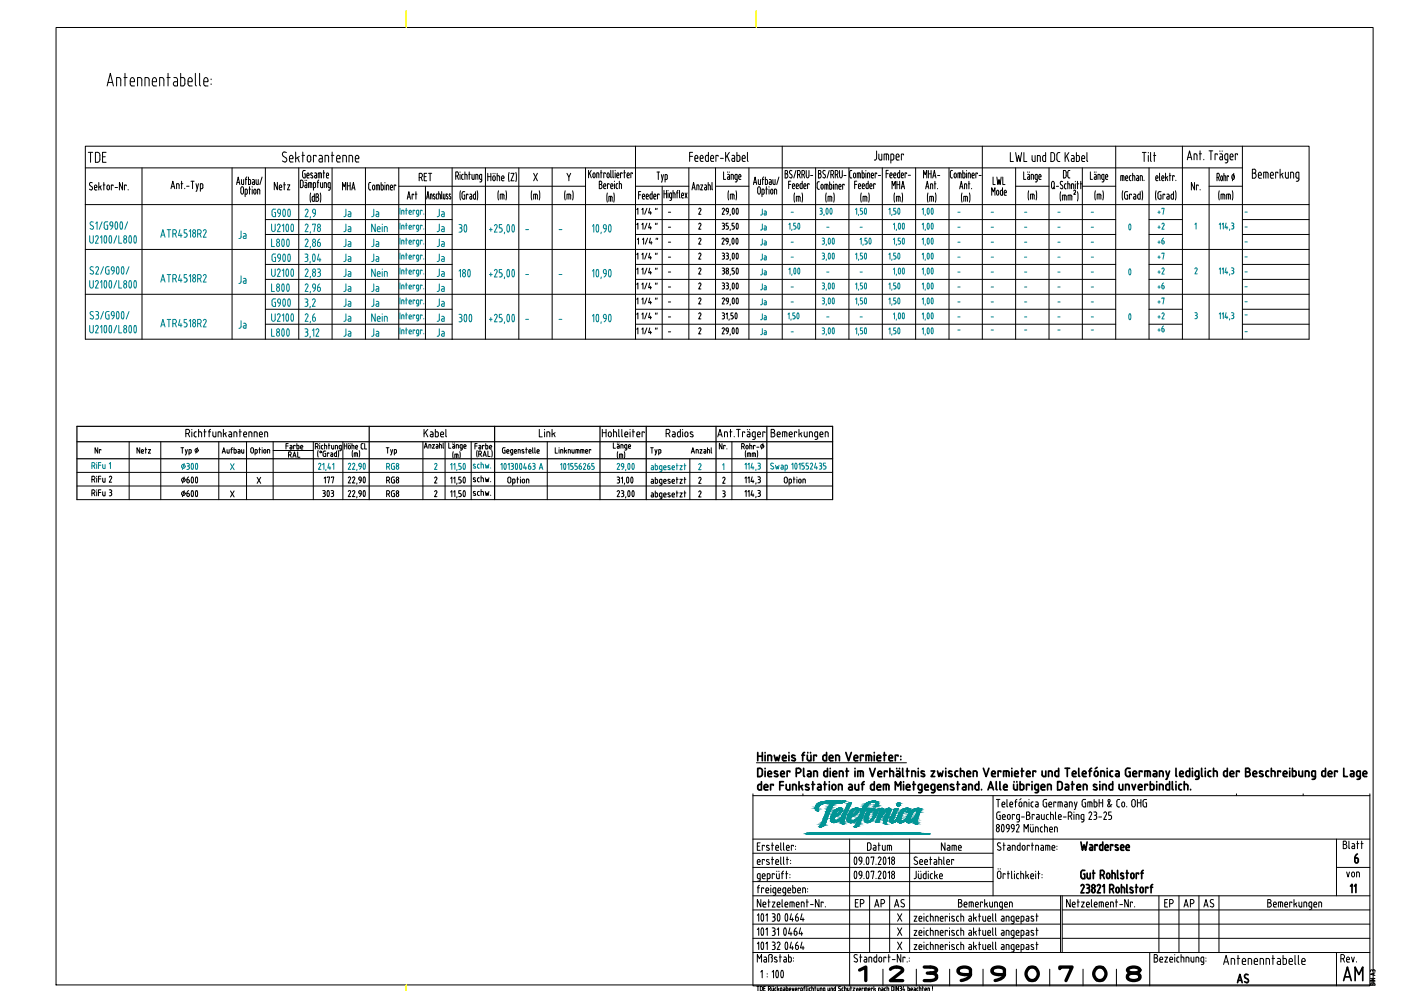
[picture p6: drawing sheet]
<svg xmlns="http://www.w3.org/2000/svg" width="420mm" height="297mm" viewBox="0 0 420 297" stroke-linecap="round" stroke-linejoin="round" font-family="sans-serif">
<!-- layer: 00_Rahmen_Schriftfeld -->
<g fill="none" stroke="#000" stroke-width=".3">
<path d="M16.8 8.2h395v287h-395zM225.8 237.9v57.6h185v-57.6M225.8 238.5h185M240.8 237.9v.6M297.8 238.5v30M298.8 239.6h1.1M299.3 239.6v2.3M302 239.6v2l.2 .3M305 239.6l-.5 .5v1.8M306.2 239.4l-.4 .3M308.6 239.6v.1M313.9 239.6l-.9 .2-.2 1.4 .4 .6 .7 .1v-1.3h-.3"/>
<path d="M325.6 239.6l-.9 .2-.2 1.4 .4 .6 .7 .1v-1.3h-.3M328.1 239.6v2.3h.5l.3-.3v-1l-.8-.2M329.6 239.6v2.3M330.7 239.6v2.3M335.8 239.6l-.6 .1a2.01 2.01 0 0 0-.2 1.9l.8 .3M339.6 239.8l.3-.2 .4 .2 .2 1.5a.54 .54 0 0 1-.5 .6 .54 .54 0 0 1-.6-.6zM341.1 239.6v2.3M342.2 239.6v2.3M343.9 239.6l-.8 .1-.3 .6 .2 1.4 .9 .2v-1.3h-.4M370.8 237.9v.6M390.8 237.9v.6M225.8 251.5h185"/>
<path d="M225.8 255.7h72M225.8 260h72M227.1 258.4h.9l-.1-.5a.41 .41 0 0 0-.3-.3 .41 .41 0 0 0-.4 .3v1l.8 .2M227.1 253.6h.7M228 252.6h-.9v2.3h.9M229.2 253.6v-.2h-.6v1.5M229.2 257.9v-.3h-.6v1.5M230.6 254.3v.5l-.7-.1M230.6 253.5l-.4-.1-.3 .2 .1 .3 .6 .4M230.6 257.8l-.4-.2-.3 .2 .1 .4 .7 .5-.1 .3h-.7M231.4 253.4h.6M231.4 257.6h.6"/>
<path d="M231.6 252.6v2.3M231.6 256.9v2.2M233.5 253.9v.2h-.9M233.5 258.1v.3h-.9M233.5 253.8v-.2a.41 .41 0 0 0-.4-.2 .41 .41 0 0 0-.4 .2v1.1l.8 .2M233.5 258.1v-.2a.41 .41 0 0 0-.4-.3 .41 .41 0 0 0-.4 .3v1l.8 .2M234.1 252.6v2l.3 .3M234.1 256.9v2l.3 .2M235 252.6v2l.2 .3M235 256.9v2l.2 .2M235.8 254.1h.9l-.1-.5a.41 .41 0 0 0-.3-.2 .41 .41 0 0 0-.4 .2v1.1l.8 .2M235.8 257.6h.7"/>
<path d="M236.1 256.9v2.2M237.1 257.9v.1M237.1 258.7v.2M238 253.6v-.2h-.7v1.5M238.6 253.6v.2M238.6 254.5v.1M254.8 251.5v44M256.4 256.9a1.39 1.39 0 0 1 .3 2.2 1.4 1.4 0 0 1-.3-2.2zM258.5 257.4v.6M258.5 258l-.2 .7-.5 .4M258.5 257.4l-.1-.3a.41 .41 0 0 0-.3-.2 .41 .41 0 0 0-.4 .2v.8l.8 .2M259.1 259v.1"/>
<path d="M260.1 256.9a1.39 1.39 0 0 1 .2 2.2 1.4 1.4 0 0 1-.2-2.2zM260.6 252.6h-.4v2.3l.8-.2 .2-1.4M260.6 252.6l.4 .2 .2 .5M261.2 257.1v-.2h.9l-.4 2.2M262 253.4l.7 .2v1.3l-.8-.2v-.4l.3-.2M262.2 254.1h.5M262.7 259v.1M263.3 253.4h.7M263.4 257.2a.45 .45 0 0 1 .6-.3 .45 .45 0 0 1 .2 .7l-.8 1.5h.8M263.5 252.6v2.3M264.6 253.4v1M265.2 256.9a1.39 1.39 0 0 1 .2 2.2 1.4 1.4 0 0 1-.2-2.2z"/>
<path d="M265.5 253.4v1.5l-.7-.1-.2-.4M266.1 254.9v-1.5h.9l.3 .2 .1 1.3M266.3 257.4l.5-.5v2.2M266.7 253.4v1.5M267.6 257.9a.53 .53 0 0 1 .7 .6 .53 .53 0 0 1-.8 .4zM272.8 251.5v34M275 258.2a.57 .57 0 0 1 0 .9 .57 .57 0 0 1-.9-.2M275.1 257a.55 .55 0 0 0-.8 0 .55 .55 0 0 0 .1 .8l.6 .4M275.8 258.4h.9l-.1-.5a.41 .41 0 0 0-.3-.3 .41 .41 0 0 0-.4 .3v1l.8 .2M277.3 258.4h.9l-.1-.5a.41 .41 0 0 0-.4-.3 .41 .41 0 0 0-.3 .3l-.1 1 .9 .2M278.8 257.6h.6M279 256.9v2.2"/>
<path d="M280.2 257.6l.5 .1 .2 .4v1h-.7l-.1-.4 .1-.3h.7M281.6 257.6l.8 .2v1.3M281.6 256.9v2.2M283 256.9v2l.3 .2M283.4 252.6v2.3l-1.1-2.3v2.3M283.9 258.4h.9l-.1-.5a.41 .41 0 0 0-.4-.3 .41 .41 0 0 0-.3 .3v1l.8 .2M284.1 253.4l.7 .2 .1 1.3-.8-.2v-.4l.3-.2M284.4 254.1h.5M285.5 254.9v-1.5h.9l.4 .2v1.3M286 257.9v-.3h-.6v1.5M286.2 253.4v1.5M287.4 254.1h.9l-.1-.5a.41 .41 0 0 0-.3-.2 .41 .41 0 0 0-.4 .2v1.1l.8 .2"/>
<path d="M299 248.2a.52 .52 0 0 1 .7 .6 .52 .52 0 0 1-.8 .3zM299.7 244.4h.3v1.2h-.8l-.3-.6M300 243.4l-.9 .1-.2 1.5M300.1 252.7a.55 .55 0 0 0-.8 0 .55 .55 0 0 0 .1 .9l.6 .3a.56 .56 0 0 1 0 .9 .56 .56 0 0 1-.9-.2M300.6 247.1a1.39 1.39 0 0 1 .2 2.2 1.4 1.4 0 0 1-.2-2.2zM300.6 244.9h.9l-.1-.5a.41 .41 0 0 0-.4-.3 .41 .41 0 0 0-.3 .3v1l.8 .2M300.8 253.4h.7M301 252.6v2.3M301.3 240.9v.2h-.8M301.4 240.9l-.1-.3a.41 .41 0 0 0-.4-.2 .41 .41 0 0 0-.3 .2l-.1 1.1 .8 .2M302.2 253.4l.7 .2 .1 1.3-.8-.2v-.4l.2-.2M302.3 244.2l.6 .2v1a.41 .41 0 0 1-.4 .2 .41 .41 0 0 1-.3-.2l-.1-.8z"/>
<path d="M302.4 254.1h.6M302.6 248.4h-.4a.6 .6 0 0 1-.4-.7 .6 .6 0 0 1 .6-.5l.2 1.5-.6 .7M302.9 241.1h.8v-.5a.41 .41 0 0 0-.4-.2 .41 .41 0 0 0-.4 .2v1.1l.8 .2M304.1 253.4h-.5v1.5M304.1 253.4l.3 .2v1.3M304.1 248.4h-.4a.6 .6 0 0 1-.4-.7 .6 .6 0 0 1 .6-.5l.2 .4v1.1l-.6 .7M304.2 244.4v-.3h-.6v1.5M304.3 240.4h.7M304.8 247.5a.45 .45 0 0 1 .6-.3 .45 .45 0 0 1 .2 .7l-.8 1.5h.8M305.7 245.6l-.8-.2 .2-1.2 .6-.1v1.8l-.2 .4-.5 .1M305.9 252.6v2.3l-.6-.1-.2-.4M305.9 253.4l-.8 .2v.8"/>
<path d="M306.3 244.9h.9M306.5 240.9v.5M306.5 240.9l-.1-.3a.41 .41 0 0 0-.4-.2 .41 .41 0 0 0-.3 .2l-.1 .8a.43 .43 0 0 0 .3 .4 .43 .43 0 0 0 .5-.2l.1-.2M306.8 253.4l.6 .2v1a.41 .41 0 0 1-.4 .3 .41 .41 0 0 1-.4-.3v-.7zM307.1 241.9v-1.5l.8 .2 .1 1.3M307.1 249.4v-2.3l.6 1.3 .7-1.3v2.3M307.8 243.4h.6a.49 .49 0 0 1 .4 .5 .49 .49 0 0 1-.4 .5 .63 .63 0 0 1 .5 .6 .63 .63 0 0 1-.5 .6h-.6zM307.8 244.4h.6M308.6 240.4v1.5M308.7 253.6v-.2h-.6v1.5M309 247.9l.1 1.2 .8 .3v-1.5M309.1 247.1v.2"/>
<path d="M309.3 253.4h.7M309.5 252.6v2.3M309.8 247.1v.2M309.9 240.4l-.6 .2-.1 .8 .2 .4 .5 .1M310.2 244.4v-.3h-.7v1.5M310.5 249.4v-1.5l.8 .2 .1 1.3M310.6 254.9v-1.5l.8 .2v1.3M310.6 240.4h.6l.2 .4-.1 1.1-.6-.1-.2-.3 .2-.3 .6-.1M310.9 244.1l.6 .1 .2 .4v1h-.7l-.2-.4 .2-.3h.7M312 248.3v.6M312 248.9l.4 .5M312.2 253.4l.7 .2v1.3l-.8-.2v-.4l.3-.2"/>
<path d="M312.3 244.1l.1 1.3 .3 .2M312.4 249.4h.2M312.4 247.9h.2M312.4 247.9l-.4 .4M312.4 254.1h.5M313.2 244.1v1.5h-.5M313.3 247.9l.8 .2v1.3M313.3 247.1v2.3M314.2 253.4v1.5M314.4 244.1l-.4 .1-.2 .4v.8l.6 .2M314.5 253.4h-.9v1.5M314.5 253.4l.3 .2 .1 1.3"/>
<path d="M314.5 241.1h.9l-.1-.5a.41 .41 0 0 0-.3-.2 .41 .41 0 0 0-.4 .2l-.1 .9 .4 .4M314.8 248.6h.8v-.5a.41 .41 0 0 0-.4-.2 .41 .41 0 0 0-.4 .2v1.1l.8 .2M314.9 241.9h.5M315.1 244.1l.8 .2v1.3M315.1 243.4v2.2M316.3 249.4v-1.5l.7 .2 .1 1.3M316.3 253.9v.2h-.8M316.4 253.9l-.1-.3a.41 .41 0 0 0-.4-.2 .41 .41 0 0 0-.4 .2v1.1l.8 .2M316.5 243.4v2l.3 .2M316.7 240.6v-.2h-.7v1.5M317 253.6v.2M317 254.5v.1"/>
<path d="M317.3 241.9v-1.5h1.1l.2 1.5M317.4 244.9h.9l-.1-.5a.41 .41 0 0 0-.4-.3 .41 .41 0 0 0-.3 .3v1l.8 .2M317.9 240.4v1.5M318.9 244.9h.8M319.3 240.4h.6l.2 .4v1.1l-.7-.1-.2-.3 .2-.3 .7-.1M320.4 244.6h.5a.62 .62 0 0 0 .6-.6 .62 .62 0 0 0-.6-.6h-.5v2.2M320.7 241.9v-1.5l.8 .2v1.3M321 244.6l.4 1M322.1 243.4v.1M322.1 244.1v1.5M322.2 240.4l.4 1.5M322.7 245.6v-1.5l.8 .2 .1 1.3"/>
<path d="M323 240.4l-.6 2.2h-.2M324.3 246.4h.4M325.1 245.6l-.8-.2 .1-1.2 .7-.1v1.8l-.4 .5M326.2 241.9v-1.5h.9l.4 .2v1.3M326.6 243.7a.45 .45 0 0 1 .6-.3 .45 .45 0 0 1 .1 .7l-.8 1.5h.9M326.9 240.4v1.5M328 243.4h.5a.5 .5 0 0 1 .4 .5 .5 .5 0 0 1-.4 .5M328.3 244.4h.2M328.5 244.4l.3 .2v.8l-.8 .2M329.5 244.9h.9M329.6 240.6h1.1M331 243.7a.45 .45 0 0 1 .7-.3 .45 .45 0 0 1 .1 .7"/>
<path d="M331.8 244.1l-.8 1.5h.9M333.2 243.4h-.7v1h.7l.2 .7-.2 .4-.7 .1M333.4 241.1l-.8 .8-.4-.3 .7-1.4a.35 .35 0 0 0 0-.5 .35 .35 0 0 0-.5 0 .35 .35 0 0 0-.1 .5l.9 1.7M337.3 240.9v.5M337.3 240.9l-.1-.3a.41 .41 0 0 0-.3-.2 .41 .41 0 0 0-.4 .2l-.1 .8a.43 .43 0 0 0 .3 .4 .43 .43 0 0 0 .5-.2l.1-.2M337.9 241.8v.1M341.1 240.6h1.1M400.8 260h10M400.8 251.5v17M402.8 252.1h.6a.5 .5 0 0 1 .4 .5 .5 .5 0 0 1-.4 .5 .63 .63 0 0 1 .5 .6 .63 .63 0 0 1-.5 .7h-.6zM402.8 253.1h.6M404.5 252.1v2"/>
<path d="M404.5 254.1l.3 .3M405.5 252.9h.4M405.9 252.9l.4 .4M406.3 253.3v1.1l-.9-.2 .1-.5 .8-.1M406.9 252.9h.6M407.1 252.1v2.3M408.2 252.9h.6M408.4 252.1v2.3M225.8 268.5h185M225.8 272.7h92.3M225.8 277h92.3M225.8 264.3h72"/>
<path d="M227.1 274.4l.4-.5v2.2M227.1 278.6l.4-.5v2.3M227.1 262.3v.6M227.1 266.1h.7M227.1 262.3l.2-.4h.7l-.1 2-.7 .2M227.1 262.9l.2 .4 .7 .1M227.8 265.4l-.5 .5v1.7M228.2 269.6v2.3l-1.1-2.3v2.3M228.4 274h.4M228.4 278.2l.1-.1a1.39 1.39 0 0 1 .2 2.2l-.3-.1M228.4 274l-.2 .8 .2 1.2M228.4 278.3l-.2 .7 .2 1.2"/>
<path d="M228.8 271.1h.9l-.1-.5a.41 .41 0 0 0-.4-.2 .41 .41 0 0 0-.3 .2v1.1l.8 .2M228.8 274a1.37 1.37 0 0 1-.3 2.1l-.1-.1M229 266.4v-.3h-.6v1.5M229.4 262.4v.2h-.8M229.5 262.4l-.1-.3a.41 .41 0 0 0-.4-.2 .41 .41 0 0 0-.3 .2l-.1 1.1 .8 .2M229.7 266.9h.8v-.5a.41 .41 0 0 0-.4-.3 .41 .41 0 0 0-.4 .3v.9M229.7 274.4l.4-.5v2.2M229.7 278.6l.4-.5v2.3M229.7 267.2l.1 .4h.7M230.3 270.4h.6M230.5 269.6v2.3M230.9 262.3l-.1-.4h-.7v2.2"/>
<path d="M230.9 262.3v.8l-.8 .3M231.2 265.4v.1M231.2 266.1v1.5M231.6 270.4h.8l-.8 1.5h.8M231.6 273.9h.4M231.6 276.1h.4M231.6 278.1h.4M231.8 274.9h.2M231.8 279.1h.2M231.9 268.4h.4M232 273.9a.5 .5 0 0 1 .5 .5 .5 .5 0 0 1-.5 .5l.5 .5-.1 .5-.4 .2M232 278.1a.5 .5 0 0 1 .5 .5 .5 .5 0 0 1-.5 .5l.5 .5"/>
<path d="M232.2 266.1h.4l.1 1.8-.4 .5M232.2 267.6h.4M232.2 266.1l-.4 .2v.9l.4 .4M232.2 262.1v-.2h-.6v1.5M232.4 279.6v.5l-.4 .3M232.9 261.9v1.2l.8 .3v-1.5M233 261.1v.1M233.1 271.1h.8v-.5a.41 .41 0 0 0-.4-.2 .41 .41 0 0 0-.4 .2v1.1l.8 .2M233.1 278.6l.4-.5v2.3M233.3 266.9h.8v-.5a.41 .41 0 0 0-.4-.3 .41 .41 0 0 0-.4 .3v.9M233.3 267.2l.1 .4h.7M233.3 274h.4"/>
<path d="M233.3 274a1.39 1.39 0 0 0 .3 2.1l.3-.9-.2-1.2M233.6 261.1v.1M234.3 261.9h.7M234.5 269.6v2l.3 .3M234.5 261.6v1.8M234.9 268.4h.3M235 261.1l-.4 .5M235.3 278.1a1.42 1.42 0 0 1 .2 2.2 1.36 1.36 0 0 1-.2-2.2zM235.6 267.6l-.8-.2 .2-1.2 .6-.1v1.8l-.3 .5M235.6 261.9h.7M235.6 274a1.37 1.37 0 0 0 .4 2.1l.1-.1M235.6 274h.5"/>
<path d="M235.8 261.1v2.3M236 274l.3 .8-.3 1.2M236.3 267.2l.3 .4M236.3 266.9h.8v-.5a.41 .41 0 0 0-.4-.3 .41 .41 0 0 0-.4 .3v.9M236.3 270.9v.2h-.9M236.3 270.9l-.1-.3a.41 .41 0 0 0-.4-.2 .41 .41 0 0 0-.3 .2v1.1l.8 .2M236.6 267.6h.5M236.9 271.9v-1.5h.9l.3 .2 .1 1.3M236.9 278.1l-.4 1.8h1M236.9 262.1v.1M236.9 263v.1M237.2 279.4v1"/>
<path d="M237.3 273.9l-.4 1.7h1.1M237.5 270.4v1.5M237.6 275.1v1M237.7 265.4v2.2h.5M237.7 266.1h.5M238.2 279.1v1a.41 .41 0 0 0 .4 .3 .41 .41 0 0 0 .4-.3v-.5M238.2 279.1h.4M238.2 266.1l.4 .4M238.6 274.9h.4a.59 .59 0 0 1 .4 .7 .59 .59 0 0 1-.6 .4zM238.6 266.6v.6M238.6 267.2l-.4 .4M238.6 279.1l.3 .1 .1 .4"/>
<path d="M238.8 278.1l-.4 .4-.2 .6M239.2 266.9h.9l-.1-.5a.41 .41 0 0 0-.3-.3 .41 .41 0 0 0-.4 .3l-.1 .9M239.2 267.2l.2 .4h.7M239.2 273.9l-.4 .4-.2 .6M239.6 270.9v.2h-.8M239.7 270.9l-.1-.3a.41 .41 0 0 0-.4-.2 .41 .41 0 0 0-.3 .2l-.1 1.1 .8 .2M240.1 278.1l-.5 1.8h1.1M240.4 279.4v1M240.5 273.9l-.4 1.7h1.1M240.7 267.6v-1.5l.8 .2 .1 1.3M240.8 270.4h-.5v1.5M240.8 270.4l.3 .2 .1 1.3"/>
<path d="M240.8 275.1v1M241.8 270.4h.6M242 269.6v2.3M242.2 266.4v.1M242.2 267.3v.1M243.1 271.1h.8M245.6 269.6v2.3l-1.1-2.3v2.3M246.9 270.6v-.2h-.6v1.5M247.5 271.7v.2M256.4 261.2a1.36 1.36 0 0 1 .3 2.1 1.42 1.42 0 0 1-.3-2.1zM256.5 270.6h.7M257.4 269.6h-.9v2.3h.9"/>
<path d="M257.6 261.6l.1 .5 .4 .3h.4v-.8M257.6 261.6l.1-.2a.41 .41 0 0 1 .4-.3 .41 .41 0 0 1 .3 .3l.1 .2M258 270.9h.6a.62 .62 0 0 0 .5-.7 .62 .62 0 0 0-.5-.6h-.6v2.3M258.5 262.3l-.2 .7-.5 .4M259.1 263.3v.1M260.1 261.2a1.36 1.36 0 0 1 .2 2.1 1.42 1.42 0 0 1-.2-2.1zM260.8 268.5v17M261.2 261.4v-.3h.9l-.4 2.3M262.3 271.9l.7-2.3 .6 2.3M262.5 271.3h.9M262.7 263.3v.1M263.8 261.1l.3 .1 .1 .5-.8 1.7h.8"/>
<path d="M263.8 261.1l-.4 .4M264.2 270.9h.6a.62 .62 0 0 0 .5-.7 .62 .62 0 0 0-.5-.6h-.6v2.3M265.2 261.2a1.36 1.36 0 0 1 .2 2.1 1.42 1.42 0 0 1-.2-2.1zM266.3 261.6l.5-.5v2.3M266.8 268.5v17M267.6 262.2a.53 .53 0 0 1 .7 .6 .53 .53 0 0 1-.8 .3zM268.3 271.9l.6-2.3 .7 2.3M268.5 271.3h.9M269.2 273.9l1.2 2.2M269.2 278.1l1.2 2.3M270.4 273.9l-1.2 2.2M270.4 278.1l-1.2 2.3"/>
<path d="M270.6 269.6l.6 .1M270.6 269.6l-.3 .2-.1 .4 .8 .7a.56 .56 0 0 1 .1 .9 .56 .56 0 0 1-.9-.2M274.1 274.6h.9l-.9 1.5h.9M274.1 278.9h.9l-.9 1.5h.9M274.8 261.1l-.1 2-.6 .3M275.4 261.9v1M275.5 261.1v.1M275.6 280l.3 .4M276.1 261.1v.1M276.2 261.9v1.5l-.6-.1-.2-.4M276.5 275.1v.3h-.9M276.5 279.4v.2h-.9"/>
<path d="M276.5 275.1l-.1-.2a.41 .41 0 0 0-.4-.3 .41 .41 0 0 0-.3 .3v1l.8 .2M276.5 279.4l-.1-.3a.41 .41 0 0 0-.4-.2 .41 .41 0 0 0-.3 .2l-.1 .9M277.1 273.9v.1M277.1 274.6v1.5M277.1 278.1v.1M277.1 278.9v1.5M277.7 261.1v2.3l-.7-.3-.1-.8M277.7 261.9h-.6l-.2 .4M277.7 275.1v.6M277.7 279.3v.6M277.7 275.7l.4 .4M277.7 279.9l.4 .5"/>
<path d="M278.1 276.1h.3M278.1 274.6h.3M278.1 278.9h.3M278.1 274.6l-.4 .5M278.1 278.9l-.4 .4M278.4 261.1v.1M278.4 261.9v1.5M279 262.3l.1 .8 .6 .3M279 274.6l.8 .2 .1 1.3M279 273.9v2.2M279 278.1v2.3M279 278.9h.5"/>
<path d="M279.5 278.9l.3 .2 .1 1.3M279.7 261.9h-.5l-.2 .4M280.3 261.1v2.3M280.5 276.1v-1.5l.8 .2v1.3M280.7 262.4l.4 1M281 278.9h-.5v1.5M281 278.9l.4 .4-.1 1.1M281.1 262.1l-.8 .5M281.8 262.6h.8v-.5a.41 .41 0 0 0-.4-.2 .41 .41 0 0 0-.4 .2v.9l.3 .4M282 280l.3 .4M282.1 263.4h.5M282.8 275.1v.3h-.8"/>
<path d="M282.8 279.4v.2h-.8M282.9 275.1l-.1-.2a.41 .41 0 0 0-.4-.3 .41 .41 0 0 0-.4 .3v1l.8 .2M282.9 279.4l-.1-.3a.41 .41 0 0 0-.4-.2 .41 .41 0 0 0-.4 .2v.9M284.1 274.9v-.3h-.6v1.5M284.1 279.1v-.2h-.6v1.5M284.8 273.9v.1M284.8 274.6v1.5M284.8 278.1v.1M284.8 278.9v1.5M285.5 275.2l.6 .3 .2 .4-.3 .2-.6-.1M286.1 279.8l.1 .5-.8-.1M286.1 274.7h-.6v.5"/>
<path d="M286.1 279l-.4-.1-.3 .2 .1 .3 .6 .4M286.9 275v.7M286.9 279.3v.6M286.9 275.7l.2 .3 .4 .1M286.9 279.9l.2 .4 .4 .1M287.5 274.6l-.4 .1-.2 .3M287.5 278.9h-.4l-.2 .4M288 270.6a.49 .49 0 0 0 .4-.5 .49 .49 0 0 0-.4-.5h-.6v2.3h.6a.63 .63 0 0 0 .5-.7 .63 .63 0 0 0-.5-.6h-.6M288.2 274.6l.6 .1 .2 .3M288.2 278.9l.8 .2v1.3M288.2 273.9v2.2M288.2 278.1v2.3"/>
<path d="M289 275v1.1M289.1 271.1h.9l-.1-.5a.41 .41 0 0 0-.3-.2 .41 .41 0 0 0-.4 .2v1.1l.8 .2M290.6 274.6l.6 .1 .2 .3M290.6 278.9h.6l.2 .4-.1 1.1-.6-.1-.2-.3 .2-.3 .6-.1M290.6 271.9v-1.5h.9l.4 .2v1.3M291.3 270.4v1.5M291.3 275v1.1l-.8-.2 .2-.5h.6M292 273.9v2.2M292 278.1v2.3M292.4 275.1l.4 1M292.4 279.4l.4 1M292.5 271.1h.9v-.5a.41 .41 0 0 0-.4-.2 .41 .41 0 0 0-.4 .2v1.1l.8 .2"/>
<path d="M292.8 274.9l-.8 .5M292.8 279.1l-.8 .5M293.5 274.6h.6M293.5 278.9h.6M293.7 273.9v2.2M293.7 278.1v2.3M294.7 270.6v-.2h-.7v1.5M294.7 274.6l.1 1.3 .8 .2v-1.5M294.7 278.9l.1 1.2 .3 .3h.5v-1.5M295.3 269.6v2.3M295.7 270.9l.5 1M296.2 270.6l-.9 .5"/>
<path d="M296.2 280l.2 .3 .7 .1M296.8 270.4v1.2l.4 .3M297.1 275.1v.3h-.9M297.1 279.4v.2h-.9M297.1 275.1l-.1-.3a.41 .41 0 0 0-.3-.2 .41 .41 0 0 0-.4 .2v1.1l.8 .2M297.1 279.4l-.1-.3a.41 .41 0 0 0-.3-.2 .41 .41 0 0 0-.4 .2l-.1 .9M297.6 270.4v1.5h-.4M297.7 275.9l.2 .2M297.7 278.1v2l.2 .3M297.7 273.9v2M298.3 271.9v-1.5l.8 .2v1.3M298.6 278.1v2l.2 .3"/>
<path d="M298.6 273.9v2M298.6 275.9l.2 .2M299.3 261.3l.4-.2 .3 .2 .2 1.4a.54 .54 0 0 1-.5 .7 .54 .54 0 0 1-.6-.7zM299.3 260.4v.1M300 260.4v.1M300.4 274.6h.4M300.4 278.9h.4M300.6 271.9l-.8-.3 .2-1.2h.6v1.8M300.6 272.2l-.2 .4h-.5M300.8 274.6l.3 .4M300.8 278.9l.3 .4M301.1 275v1.1l-.8-.2 .1-.5h.7"/>
<path d="M301.1 279.3v1.1l-.8-.2 .1-.5 .7-.1M301.3 271.1h.8v-.5a.41 .41 0 0 0-.4-.2 .41 .41 0 0 0-.4 .2v.9l.3 .4M301.5 262.1v-.2h-.7v1.5M301.6 271.9h.5M302.1 261.9h.6M302.3 261.1v2.3M302.6 275v1.1M302.6 275l-.2-.3-.6-.1v1.5M302.7 271.9v-1.5l.8 .2 .1 1.3M303.2 275v.7M303.2 279.3v.6M303.3 275l.1-.3 .7-.1v2l-.7 .3"/>
<path d="M303.3 275.7l.1 .3 .7 .1M303.3 279.3l.1-.4h.7v1.8M303.3 279.9l.1 .4 .7 .1M303.4 261.1v2M303.4 263.1l.2 .3M304.2 261.1v.1M304.2 261.9v1.5M304.7 275.4h.9l-.1-.6a.41 .41 0 0 0-.3-.2 .41 .41 0 0 0-.4 .2v1.1l.8 .2M304.7 279.6h.9l-.1-.5a.41 .41 0 0 0-.3-.2 .41 .41 0 0 0-.4 .2l-.1 .9M304.7 280l.2 .3 .7 .1M304.9 262.3v.8l.6 .3M305.5 261.9h-.4l-.2 .4"/>
<path d="M306.1 261.9h.7l.2 .4M306.1 261.1v2.3M307 262.3v1.1M307.1 275l-.1 .9-.8 .2M307.1 275l-.2-.3-.7-.1v2.3M307.6 261.1v2.3M307.8 274.6l.6 .1 .2 .3M307.8 278.9h.6l.2 .4M308.1 262.4l.4 1M308.5 262.1l-.9 .5M308.5 275v1.1l-.8-.2 .2-.5h.6M308.5 279.3v1.1l-.8-.2 .2-.5 .6-.1"/>
<path d="M309.2 276l.6 .1M309.3 275.2l.7 .4-.2 .5M309.9 274.7h-.6v.5M309.9 279l-.4-.1-.3 .2 .1 .3 .7 .5v.4l-.8-.1M310 262.4v.2h-.9M310 262.4l-.1-.3a.41 .41 0 0 0-.3-.2 .41 .41 0 0 0-.4 .2v1.1l.8 .2M310.6 261.1v.1M310.6 261.9v1.5M310.7 274.6h.6M310.7 278.9h.6M310.9 273.9v2.2M310.9 278.1v2.3"/>
<path d="M311.2 261.9h.7M311.4 261.1v2.3M312.5 262.1v.1M312.5 263v.1M318.1 268.5v17M318.6 272.7h92.2M318.6 277h92.2M318.6 268.5v17M321 269.6v2.3l-1.1-2.3v2.3M321.6 271.1h.8v-.5a.41 .41 0 0 0-.4-.2 .41 .41 0 0 0-.4 .2v.9l.3 .4M321.9 271.9h.5M323.1 270.4h.6"/>
<path d="M323.3 269.6v2.3M324.3 270.4h.9l-.9 1.5h.9M326.7 270.9v.2h-.9M326.7 270.9l-.1-.3a.41 .41 0 0 0-.3-.2 .41 .41 0 0 0-.4 .2v1.1l.8 .2M327.3 269.6v2l.2 .3M329 270.9v.2h-.8M329 270.9v-.3a.41 .41 0 0 0-.4-.2 .41 .41 0 0 0-.4 .2v1.1l.8 .2M329.6 271.9v-1.5h1l.3 .2v1.3M330.3 270.4v1.5M331.6 271.1h.8v-.5a.41 .41 0 0 0-.4-.2 .41 .41 0 0 0-.4 .2v1.1l.8 .2M333.5 270.4h-.4v1.5M333.5 270.4l.4 .2v1.3"/>
<path d="M334.5 270.4h.7M334.8 269.6v2.3M335.8 271.1h.9M338.4 269.6v2.3l-1.1-2.3v2.3M339.6 270.6v-.2h-.6v1.5M340.3 271.7v.2M347.6 268.5v17M349.3 270.6h.6M350.1 269.6h-.8v2.3h.8M350.8 270.9h.5a.62 .62 0 0 0 .6-.7 .62 .62 0 0 0-.6-.6h-.5v2.3M353.6 268.5v17M355.1 271.9l.6-2.3 .6 2.3"/>
<path d="M355.3 271.3h.9M357 270.9h.5a.62 .62 0 0 0 .6-.7 .62 .62 0 0 0-.6-.6h-.5v2.3M359.6 268.5v17M361 271.9l.7-2.3 .6 2.3M361.2 271.3h.9M362.9 271.6l.7 .3M363.9 269.7a.56 .56 0 0 0-.8 .1 .56 .56 0 0 0 .1 .8l.8 .6-.1 .5-.3 .2M365.6 268.5v17M380.7 270.6a.49 .49 0 0 0 .5-.5 .49 .49 0 0 0-.5-.5h-.5v2.3h.5a.63 .63 0 0 0 .6-.7 .63 .63 0 0 0-.6-.6h-.5M381.9 271.1h.9l-.1-.5a.41 .41 0 0 0-.4-.2 .41 .41 0 0 0-.3 .2v1.1l.8 .2M383.4 271.9v-1.5h.9l.3 .2 .1 1.3M384 270.4v1.5"/>
<path d="M386.1 270.9v.2h-.8M386.2 270.9l-.1-.3a.41 .41 0 0 0-.4-.2 .41 .41 0 0 0-.3 .2l-.1 1.1 .8 .2M387.4 270.6v-.2h-.6v1.5M388.1 269.6v2.3M388.5 270.9l.4 1M388.9 270.6l-.8 .5M389.6 270.4v1.2l.8 .3v-1.5M391 271.9v-1.5l.9 .2v1.3M392.9 270.4h.5v1.8l-.2 .4h-.6M392.9 271.9h.5M392.9 270.4l-.3 .2-.1 .8 .4 .5M394 271.1h.9l-.1-.5a.41 .41 0 0 0-.3-.2 .41 .41 0 0 0-.4 .2v1.1l.8 .2"/>
<path d="M396.3 270.8v1.1M396.4 270.8l-.2-.4h-.7v1.5M403.9 261.4l.4 1.5 .4-1.5M405.6 261.4l.6 .2v1a.41 .41 0 0 1-.4 .3 .41 .41 0 0 1-.4-.3v-.7zM406.8 262.9v-1.5l.8 .2 .1 1.3M225.8 281.2h92.3M225.8 285.5h185M227 295.7h.6M227.1 288.4v-2.3l.7 1.3 .6-1.3v2.3M227.1 282.9l.4-.5v2.2M227.3 295.7v1.3M228 295.7l.6 .2v.9l-.3 .2h-.3z"/>
<path d="M228.4 282.5l.1-.1a1.36 1.36 0 0 1 .2 2.2l-.3-.1M228.4 282.5l-.2 .8 .2 1.2M229 296.3h.4M229.1 286.9h.6l.2 .4v1.1l-.7-.1-.2-.3 .2-.3 .7-.1M229.5 295.7h-.5v1.3h.5M229.7 282.9l.4-.5v2.2M230.4 296.4h.4M230.8 296.4l.3-.2v-.4l-.7-.1v1.3M230.8 296.4l.3 .6M231.3 288.4l.3-.2v-.8l-.3-.4 .3-.5-.2-.3-.5-.1-.4 .4v1.9M231.5 296.1v.8l.5 .1v-.9M231.5 295.7h.1"/>
<path d="M231.6 280.4h.4M231.6 282.4h.4M231.6 284.6h.4M231.8 283.4h.2M231.9 295.7h.1M232 282.4a.5 .5 0 0 1 .5 .5 .5 .5 0 0 1-.5 .5l.4 .2v.5M232.5 284.1l-.5 .5M232.6 296.1h.1M232.6 296.1l-.2 .7 .3 .2M233 287l-.5-.1-.3 .2 .2 .3 .7 .5-.1 .4-.8-.1M233.1 282.7a.45 .45 0 0 1 .6-.3 .45 .45 0 0 1 .2 .7l-.8 1.5h.8M233.1 295.7v1.3"/>
<path d="M233.4 296.4l.2 .6M233.6 296.3l-.5 .3M233.7 286.9h.7M233.9 286.1v2.3M234.2 296.1l-.2 .7 .5 .2v-.9h-.3M235 296.1h.2M235.1 286.9h.4M235.2 296.1l.2 .3v.6h-.4v-.4h.4M235.5 286.9l.3 .2v1.3l-.8-.2 .2-.5 .6-.1M235.8 295.7v1.3l.5-.2-.2-.7M235.8 296.1h.3M236 282.5l.3 .8-.3 1.2"/>
<path d="M236.1 282.5l-.1-.1a1.36 1.36 0 0 0-.3 2.2l.4-.1M236.5 286.1v2.3l.7-.1 .1-.4M236.5 286.9h.7l.1 .4M236.7 296.6h.5v-.3l-.2-.2-.3 .2 .2 .7M236.9 297h.3M237.3 282.4l-.4 1.7h1.1M237.3 287.3v.6M237.6 296.1l.2 .9 .3-.9M237.6 283.6v1M238 287.1v.1M238 288v.1M238.6 284.1v.3a.41 .41 0 0 0 .4 .2 .41 .41 0 0 0 .4-.2l.1-.3"/>
<path d="M239 296.4l-.5 .2M239 296.4l-.3-.3-.2 .3v.6h.5M239 283.4h-.4v.7M239 283.4l.4 .3v.4M239.2 282.4l-.4 .4-.2 .6M239.7 296.3l-.3-.2v.9M240.4 296.1l.2 .7-.5 .2v-.9h.3M240.5 282.4l-.4 1.7h1.1M240.8 283.6v1M241 296.1h.4M241.4 295.7l-.2 .3v1M241.8 296.9l.1 .1"/>
<path d="M241.8 295.7v1.2M242.3 295.7h.1M242.3 296.1v.9M242.9 296.1h.2M242.9 296.1l-.2 .7 .4 .2M243.4 296.1h.3M243.4 295.7v1.3M243.7 296.1l.3 .3-.1 .6M244.3 296.1h.4M244.5 295.7v1.3M245.1 296.1l.1 .8 .4 .1v-.9M246.3 296.1h-.3v.9"/>
<path d="M246.3 296.1l.2 .3v.6M247.1 296.1l-.2 .7 .5 .2v-.9h-.3M248.3 296.1l.1 .8 .4 .1v-.9M249.5 296.1h-.3v.9M249.5 296.1l.2 .3v.6M250.1 296.4v.4M250.1 296.8l.2 .2M250.3 296.1h.3M250.3 296.1l-.2 .3M250.6 295.7v1.3h-.3M252 295.7h-.3l-.2 .2 .6 .9-.2 .2-.4-.1M252.7 296.1h.2"/>
<path d="M252.7 296.1l-.2 .7 .4 .2M253.3 296.1h.3M253.3 295.7v1.3M253.6 296.1l.2 .3v.6M254.1 296.1l.1 .8 .5 .1v-.9M255 296.1h.4M255.2 295.7v1.3M255.8 296.1h.5l-.5 .9h.5M256.7 296.1l.3 .9 .2-.9M257.1 286.2a.55 .55 0 0 0-.8 0 .55 .55 0 0 0 .1 .9l.5 .3a.55 .55 0 0 1 .1 .9 .55 .55 0 0 1-.9-.2M257.6 296.6h.5l-.1-.5-.4 .2v.5l.5 .2M257.8 286.9h.7"/>
<path d="M258 286.1v2.3M258.9 296.3l-.4-.2v.9M259.2 286.9h.6l.1 .4v1.1l-.6-.1-.2-.3 .2-.3 .6-.1M259.6 296.1v.9M259.8 296.1h-.6v.9M259.8 296.1l.2 .3v.6M260.4 296.6h.5l-.1-.5-.4 .2v.5l.5 .2M260.6 288.4v-1.5l.8 .2v1.3M261.7 296.3l-.4-.2v.9M262.1 287.3v.6M262.1 295.7v1.3M262.1 287.9l.4 .5"/>
<path d="M262.3 296.4l.3 .6M262.4 286.9h.5M262.5 286.9l-.4 .4M262.6 296.3l-.5 .3M262.9 286.1v2.3h-.5M263.6 287.9v.2a.41 .41 0 0 0 .4 .3 .41 .41 0 0 0 .4-.3v-.2M263.6 287.9v-.8a.41 .41 0 0 1 .4-.2 .41 .41 0 0 1 .4 .2v.8M263.7 296.1h-.2v.9M263.7 296.1l.3 .3v.6M264.4 296.1h.2M264.5 296.6h.4M264.6 296.6l-.2 .2 .2 .2"/>
<path d="M264.7 296.1l.2 .3v.6h-.4M264.8 290.5v5M265.5 296.1h.1M265.5 296.1l-.2 .7 .3 .2M265.7 287.1v-.2h-.7v1.5M266 296.1h.3M266 295.7v1.3M266.3 296.1l.2 .3v.6M266.3 286.9h.7M266.5 286.1v2.3M267.6 287.6h.9M267.7 295.7h-.3v1.3h.3"/>
<path d="M267.7 295.7l.4 .4-.1 .7-.3 .2M268.4 295.7v1.3M269.2 282.4l1.2 2.2M269.5 295.7v1.3l-.7-1.3v1.3M269.8 295.7h.3M269.8 297h.3M270 296.3h.1M270.1 295.7l.3 .3-.3 .3M270.1 296.3l.2 .4M270.2 286.1v2.3l-1.1-2.3v2.3M270.4 296.7l-.3 .3M270.4 282.4l-1.2 2.2"/>
<path d="M271 295.7l-.3 1h.7M271.2 296.4v.6M271.4 287.1v-.2h-.6v1.5M272.1 288.3v.1M272.3 295.7v1.3l.5-.2-.2-.7M272.3 296.1h.2M272.7 287.1v.1M272.7 288v.1M273.2 296.6h.5l-.1-.5-.4 .2v.5l.5 .2M274.1 296.1h.2M274.1 283.1h.9l-.9 1.5h.9M274.3 296.1l.3 .3v.6h-.5v-.4h.5"/>
<path d="M274.8 290.5v5M275.2 296.1h.1M275.2 296.1l-.2 .7 .3 .2M275.7 296.1h.3M275.7 295.7v1.3M275.9 280.4h.6M276 296.1l.2 .3v.6M276.5 283.6v.3h-.9M276.5 283.6l-.1-.2a.41 .41 0 0 0-.4-.3 .41 .41 0 0 0-.3 .3v1l.8 .2M276.6 296.1h.4M276.7 295.7v1.3M277.1 282.4v.1"/>
<path d="M277.1 283.1v1.5M277.7 283.6v.6M277.7 284.2l.4 .4M277.9 296.4l-.5 .2M277.9 296.4l-.3-.3-.2 .3v.6h.5M278.1 280.4h.3M278.1 284.6h.3M278.1 283.1h.3M278.1 283.1l-.4 .4M278.5 296.1h-.2v.9M278.5 296.1l.3 .3v.6M279 283.1l.8 .2 .1 1.3"/>
<path d="M279 282.4v2.2M279.7 295.7v.9M279.7 297h.1M280.5 284.6v-1.5l.8 .2v1.3M282.3 280.4h.5M282.8 283.6v.3h-.8M282.9 283.6l-.1-.2a.41 .41 0 0 0-.4-.3 .41 .41 0 0 0-.4 .3v1l.8 .2M284.1 283.4v-.3h-.6v1.5M284.8 282.4v.1M284.8 283.1v1.5M284.8 290.5v5M286.1 283.2l-.4-.1-.3 .2 .1 .4 .7 .5v.3h-.8"/>
<path d="M286.9 283.6v.6M286.9 284.2l.2 .3 .4 .1M287.5 283.1l-.4 .1-.2 .3M288.2 283.1l.8 .2v1.3M288.2 282.4v2.2M290.6 283.1l.6 .1 .2 .3-.1 1.1-.6-.1-.2-.3 .2-.3h.6M292 282.4v2.2M292.4 283.6l.4 1M292.8 283.4l-.8 .5M293.5 283.1h.6M293.7 282.4v2.2M294.7 283.1l.1 1.3 .8 .2v-1.5"/>
<path d="M294.8 290.5v5M297.1 283.6v.3h-.9M297.1 283.6l-.1-.2a.41 .41 0 0 0-.3-.3 .41 .41 0 0 0-.4 .3v1l.8 .2M297.7 282.4v1.9l.2 .3M298.6 282.4v1.9l.2 .3M300.4 283.1h.4M300.8 283.1l.3 .4M301.1 283.6v1l-.8-.2 .1-.5h.7M301.8 280.4v-1.5l.8 .2v1.3M301.8 284.6v-1.5l.8 .2v1.3M303.2 283.6v.6M303.3 283.5l.1-.3 .7-.1v2l-.7 .3"/>
<path d="M303.3 284.2l.1 .3 .7 .1M303.4 281.1h.3M304.1 280.7l-.4 .4M304.7 283.9h.9l-.1-.5a.41 .41 0 0 0-.3-.3 .41 .41 0 0 0-.4 .3v1l.8 .2M304.8 290.5v5M306.2 280.4l.8-.3-.1-1.2h-.7v2.2M306.2 284.6l.8-.2-.1-1.2-.7-.1v2.3M307.8 283.1l.6 .1 .2 .3M308.5 283.6v1l-.8-.2 .2-.5h.6M309.9 283.2l-.4-.1-.3 .2 .1 .4 .7 .5v.3h-.8M310.7 283.1h.6M310.9 282.4v2.2"/>
<path d="M314.8 290.5v5M318.6 281.2h92.2M324.8 290.5v5M334.8 290.5v5M344.8 285.5v10M346.1 286.1h.6a.5 .5 0 0 1 .4 .5 .5 .5 0 0 1-.4 .5 .63 .63 0 0 1 .5 .6 .63 .63 0 0 1-.5 .7h-.6zM346.1 287.1h.6M347.8 287.6h.9l-.1-.5a.41 .41 0 0 0-.3-.2 .41 .41 0 0 0-.4 .2v1.1l.8 .2M349.3 286.9h.9l-.9 1.5h.9M351.1 288.4h.6M351.7 287.4v.2h-.9M351.7 287.4l-.1-.3a.41 .41 0 0 0-.3-.2 .41 .41 0 0 0-.4 .2l-.1 .9 .3 .4"/>
<path d="M352.3 286.1v.1M352.3 286.9v1.5M353.6 286.9h-.5l-.2 .4 .1 .8 .6 .3M354.2 286.9l.8 .2v1.3M354.2 286.1v2.3M355.7 288.4v-1.5l.8 .2 .1 1.3M357.2 286.9v1.2l.8 .3v-1.5M359.2 286.9h-.5v1.5M359.2 286.9l.3 .4v1.1M361 288.4l-.8-.3 .2-1.2h.6v1.8l-.2 .3-.5 .1M361.7 287.1v.1M361.7 288v.1"/>
<path d="M400.8 285.5v10M402.1 287.4h.6a.63 .63 0 0 0 .5-.7 .63 .63 0 0 0-.5-.6h-.6v2.3M402.8 287.4l.4 1M403.8 287.6h.9l-.1-.5a.41 .41 0 0 0-.3-.2 .41 .41 0 0 0-.4 .2v1.1l.8 .2M405.3 286.9l.4 1.5 .5-1.5M406.8 288.3v.1M411 293.3h1.3l-1.3 .6h1.3M411 294.3h1.3M411 294.8l1.1-.1 .2 .6h-1.3zM411.6 291l.1-.3h.5l.1 .5M411.6 291v.1M411.6 291l-.5-.3-.1 .5"/>
<path d="M412 291.7v.6M412.3 291.6l-1.3 .4 1.3 .4"/>
<circle cx="267.8" cy="257.4" r=".47"/>
<circle cx="299.2" cy="247.6" r=".47"/>
<circle cx="267.8" cy="261.6" r=".47"/>
</g>
<!-- layer: 0 -->
<g fill="none" stroke="#009595" stroke-width=".3">
<path d="M241.6 249.9a620.5 620.5 0 0 1 37.3 0l-19.1 .2zM245.1 241l.9-.5 1.5-.3 5.9-.2a1.07 1.07 0 0 1-1.3 .7h-1.8l-.3 .3-2.3 5.4a1.53 1.53 0 0 1-2 1.3l.6-.7 1.5-3.7a3.8 3.8 0 0 1 1.9-2.6h-1.3a2.48 2.48 0 0 0-3.1 2l.1 .3a.93 .93 0 0 1-.9-.5 .93 .93 0 0 1 .3-1.1zM250.3 243a1.66 1.66 0 0 1 2.3-.5 3.1 3.1 0 0 1-2.3 2.5 .64 .64 0 0 0-.1 .9 .64 .64 0 0 0 .9 0l.3-.2a4.3 4.3 0 0 0 1.8-2.6l1.1-2.2 1.1-.3-2.2 5.1-.2 1.3a.96 .96 0 0 1-.8-1.5 1.91 1.91 0 0 1-3 .5 3.4 3.4 0 0 1 1.1-3zM251.3 242.8l.6-.2-.1 .6-1.4 1.4zM255.1 243.1l1.3-.8a.78 .78 0 0 1 1.2 .2 .78 .78 0 0 1-.4 1.1l-1.1 .9a.86 .86 0 0 0-.9 .5 .86 .86 0 0 0 .2 1 3.7 3.7 0 0 0 3-3.3l-.5 .1 .6-.4a3.6 3.6 0 0 1 4.9-1.8 1.08 1.08 0 0 1-.9 1.2 .81 .81 0 0 0 .2-1.2 .81 .81 0 0 0-1.1-.2 2.68 2.68 0 0 0-2 1.9h2.6l-.1 .3a2.95 2.95 0 0 0-1.6 3.4 2.72 2.72 0 0 0 1.8-3l.1-.2 1.9-.5a.47 .47 0 0 1 .6 .2 .47 .47 0 0 1-.1 .6l-.3 .8 .7-.8a1.2 1.2 0 0 1 2-.4l-.2 .9a5.4 5.4 0 0 0-1.2 3.5 1.23 1.23 0 0 1-.6-2.1l.9-2.1a5.7 5.7 0 0 0-2.6 3.6h-.9l1.3-3.4-.1-.3-.7 .1a3.6 3.6 0 0 1-3.3 3.7 1.58 1.58 0 0 1-.2-2.5l1.3-1.4-1.5 .1-1.4 3.8a1.4 1.4 0 0 1-1.8 1.2l.5-.7 .7-1.7a2.29 2.29 0 0 1-3.2 .8 2.96 2.96 0 0 1 .9-3.1zM256.2 242.8l.6-.2a1.85 1.85 0 0 1-1.5 2zM268.2 242.6l1.2-.3-1.5 3.5a.38 .38 0 0 0 .4 .2 .38 .38 0 0 0 .3-.2l.4-.4a3.3 3.3 0 0 1 3.6-3.1 .69 .69 0 0 1 .1 .9 .69 .69 0 0 1-.8 .3l.2-.8a2.22 2.22 0 0 0-1.9 2.2v.3a.59 .59 0 0 0 .2 .9 .59 .59 0 0 0 .8-.3l.7-.6a3.8 3.8 0 0 1 4.1-2.8l.3 .1-.3 .8a6.8 6.8 0 0 0-1 3.6 .73 .73 0 0 1-.9-.3 .73 .73 0 0 1 .1-.9l.1-.2a1.57 1.57 0 0 1-2.4 .8l-.1-.6a1.58 1.58 0 0 1-2.8 .2 1.27 1.27 0 0 1-2.2 .2l.3-1zM274 243.3l.6-.5 .7-.1a6.2 6.2 0 0 1-2.1 3.3h-.2a2.82 2.82 0 0 1 1-2.7z"/>
<circle cx="269.5" cy="241.2" r=".52"/>
</g>
<g fill="#009595" stroke="#009595" stroke-width=".3">
<path d="M253.3 240.1h.1z"/>
<path d="M262 240.1h.3z"/>
<path d="M248.1 240.2h2.7z"/>
<path d="M252.5 240.2h.9z"/>
<path d="M247 240.3h6.3z"/>
<path d="M269.5 240.6h.2z"/>
<path d="M250.5 240.7h1.7z"/>
<path d="M254.6 240.8h.7z"/>
<path d="M269.2 241.6h.4z"/>
<path d="M262.5 241.8h.2z"/>
<path d="M256.8 242.2h.3z"/>
<path d="M266.4 242.3h.3z"/>
<path d="M258.2 242.7h.2z"/>
<path d="M257.9 242.8h.1z"/>
<path d="M245.2 243.1h.2z"/>
<path d="M271.9 243.5h.2z"/>
<path d="M268.5 245.9h1.7z"/>
<path d="M249.9 246.6h.3z"/>
<path d="M269.9 246.6h.3z"/>
<path d="M272.4 246.6h.4z"/>
<path d="M274.8 247.1h.2z"/>
<path d="M256.3 247.9h.1z"/>
<path d="M245.7 247.8h.6z"/>
<path d="M254.8 249.6h6.9z"/>
<path d="M248.1 250.1h27.1z"/>
<path d="M257.9 250.1h9.8z"/>
<path d="M253.3 240.1h.1zM253.2 240.1h.2z"/>
<path d="M253.2 240.1h.2zM253 240.1h.4z"/>
<path d="M262 240.1h.4zM261.9 240.1h.5z"/>
<path d="M261.9 240.1l.7 .1zM261.7 240.2h.9z"/>
<path d="M253 240.1h.4zM252.8 240.2h.6z"/>
<path d="M261.7 240.2h.9zM261.5 240.2h1.1z"/>
<path d="M248.1 240.2h3.1zM247.9 240.2h3.3z"/>
<path d="M252.8 240.2h.6zM252.5 240.2h.9zM252.2 240.2h1.2z"/>
<path d="M247.9 240.2h4.3zM247.7 240.2h4.5z"/>
<path d="M247.7 240.2h5.7zM247.5 240.2h5.9z"/>
<path d="M261.5 240.2h1.2zM261.3 240.2h1.4z"/>
<path d="M261.3 240.2h1.5zM261.2 240.2h1.6z"/>
<path d="M247.5 240.2h5.9zM247.2 240.2h6.2z"/>
<path d="M261.2 240.2h1.7zM261 240.2h1.9z"/>
<path d="M247.2 240.2h6.2zM247 240.3h6.3zM246.9 240.3h6.4z"/>
<path d="M261 240.2l2.1 .1zM260.8 240.3h2.3z"/>
<path d="M260.8 240.3h2.3zM260.8 240.3h2.3z"/>
<path d="M246.9 240.3h6.4zM246.7 240.3h6.5z"/>
<path d="M246.7 240.3h6.5zM246.4 240.4h6.8z"/>
<path d="M260.8 240.3l2.4 .1zM260.5 240.4h2.7z"/>
<path d="M246.4 240.4h6.8zM246.3 240.4h6.8z"/>
<path d="M260.5 240.4h2.8zM260.5 240.4h2.8z"/>
<path d="M261.8 240.4h1.5zM261.8 240.4h1.5z"/>
<path d="M260.5 240.4h1.3zM260.5 240.4h1.1z"/>
<path d="M261.9 240.4l1.4 .1zM261.9 240.4l1.4 .1z"/>
<path d="M260.5 240.4h1.1zM260.3 240.5h1.1z"/>
<path d="M246.3 240.4h6.8zM246 240.5h7z"/>
<path d="M262.1 240.5h1.2zM262.1 240.5h1.2z"/>
<path d="M246 240.5h7zM246 240.5h7z"/>
<path d="M260.3 240.5h1.1zM260.2 240.5h1z"/>
<path d="M260.2 240.5h1zM260.2 240.6h.9z"/>
<path d="M246 240.5h7zM245.9 240.6h6.8z"/>
<path d="M262.3 240.5l1.1 .1zM262.3 240.5l1.1 .1z"/>
<path d="M262.5 240.6h.9zM262.5 240.6h.9z"/>
<path d="M245.9 240.6h6.8zM245.8 240.6h6.8z"/>
<path d="M269.5 240.6l.3 .1zM269.5 240.7h.3z"/>
<path d="M260.2 240.6h.9zM260.1 240.7h.9z"/>
<path d="M245.8 240.6h6.8zM245.7 240.7h6.8z"/>
<path d="M269.5 240.7h.3zM269.4 240.7h.4z"/>
<path d="M245.7 240.7h6.8zM245.6 240.7h6.7z"/>
<path d="M245.6 240.7h6.7zM245.6 240.7h6.6z"/>
<path d="M250.3 240.7h1.9zM250.3 240.7h1.9z"/>
<path d="M245.6 240.7h4.7zM245.6 240.7h4.7z"/>
<path d="M269.4 240.7h.5zM269.4 240.7h.5z"/>
<path d="M249.7 240.7h.6zM249.7 240.7h.6z"/>
<path d="M245.6 240.7h4.1zM245.6 240.7h2.9z"/>
<path d="M250.5 240.7h1.6zM251.4 240.7h.7z"/>
<path d="M245.6 240.7h2.8zM245.6 240.7h2.9z"/>
<path d="M245.6 240.7h2.8zM245.6 240.7h2.4z"/>
<path d="M249.7 240.7h.6zM249.7 240.7h.6z"/>
<path d="M245.6 240.7h2.3zM245.6 240.7h2.4z"/>
<path d="M262.6 240.6l.9 .1zM262.6 240.6l.9 .1z"/>
<path d="M260.1 240.7h.9zM259.9 240.7h.9z"/>
<path d="M245.6 240.7h2.3zM245.5 240.7h2.1z"/>
<path d="M249.7 240.7h.6zM249.6 240.8h.6z"/>
<path d="M259.9 240.7h.9zM259.9 240.8h.8z"/>
<path d="M269.4 240.7l.6 .1zM269.2 240.8h.8z"/>
<path d="M254.6 240.8h.7zM254.4 240.8h.9z"/>
<path d="M262.7 240.7l.8 .1zM262.7 240.7l.8 .1z"/>
<path d="M269.2 240.8h.8zM269.2 240.8h.8z"/>
<path d="M245.5 240.7h2.1zM245.4 240.8h1.7z"/>
<path d="M249.6 240.8h.6zM249.4 240.8h.8z"/>
<path d="M249.4 240.8h.8zM249.4 240.8h.7z"/>
<path d="M254.4 240.8h.9zM254.3 240.9h.9z"/>
<path d="M245.4 240.8h1.7zM245.3 240.9h1.7z"/>
<path d="M262.7 240.8l.8 .1zM262.7 240.8l.8 .1z"/>
<path d="M259.9 240.8h.8zM259.8 240.9h.8z"/>
<path d="M245.3 240.9h1.7zM245.2 240.9h1.6z"/>
<path d="M254.3 240.9h.9zM254.3 240.9h.9z"/>
<path d="M269.2 240.8l.8 .1zM269.2 240.8l.8 .1h-.9z"/>
<path d="M262.8 240.9l.7 .1zM262.8 240.9l.7 .1z"/>
<path d="M269.1 240.9l.9 .1zM269.1 240.9l.9 .1z"/>
<path d="M262.8 241h.7zM262.8 241h.7z"/>
<path d="M249.4 240.8l.6 .2 .1-.2zM249.2 241l.2-.2 .6 .2z"/>
<path d="M249.2 241h.8zM249.2 241h.8z"/>
<path d="M245.2 240.9h1.6zM245.1 241h1.4z"/>
<path d="M259.8 240.9h.8zM259.6 241h.8z"/>
<path d="M245.1 241h1.4zM245.1 241l1.3 .1z"/>
<path d="M259.6 241h.8zM259.5 241.1h.9z"/>
<path d="M262.8 241h.7zM262.8 241l.6 .1z"/>
<path d="M269.1 241l.9 .1v-.1zM269.1 241l.9 .1h-1z"/>
<path d="M249.2 241h.8zM249 241.2h.9z"/>
<path d="M245 241.1h1.4zM245 241.1l1.2 .1h-1.3z"/>
<path d="M244.9 241.2h1.3zM244.9 241.2h1.3z"/>
<path d="M269 241.1h1zM269 241.1l1 .1z"/>
<path d="M259.5 241.1h.9zM259.5 241.1l.8 .1h-1z"/>
<path d="M262.8 241.1h.6zM262.8 241.1l.5 .2z"/>
<path d="M249 241.2h.9zM249 241.2l.8 .1z"/>
<path d="M269 241.2h1zM269 241.2l.9 .1z"/>
<path d="M244.9 241.2h1.3zM244.9 241.2l1 .1h-1.1z"/>
<path d="M262.8 241.3h.5zM262.8 241.3l.4 .1z"/>
<path d="M244.8 241.3h1.1zM244.8 241.3l1.1 .1z"/>
<path d="M259.3 241.2l.8 .2 .2-.2zM259.3 241.2l.8 .2h-.9z"/>
<path d="M262.8 241.4h.4zM262.8 241.4l.3 .1z"/>
<path d="M269 241.3h.9zM269 241.3l.8 .2z"/>
<path d="M259.2 241.4h.9zM259.2 241.4l.9 .1z"/>
<path d="M248.9 241.3l.8 .2 .1-.2zM248.9 241.3l.8 .2h-1z"/>
<path d="M254.2 240.9l.8 .6 .2-.6zM254.2 240.9l.8 .6h-1z"/>
<path d="M269.1 241.5h.7zM269.1 241.5h.7z"/>
<path d="M244.8 241.4h1.1zM244.8 241.4l.9 .1h-1z"/>
<path d="M262.7 241.5h.4zM262.7 241.5h.3z"/>
<path d="M269.1 241.5h.7zM269.1 241.5l.6 .1z"/>
<path d="M248.7 241.5h1zM248.7 241.5l.9 .1h-1z"/>
<path d="M269.2 241.6h.5zM269.2 241.6h.4z"/>
<path d="M262.7 241.5h.3zM262.7 241.5l.2 .1z"/>
<path d="M269.2 241.6h.3zM269.3 241.6h.2z"/>
<path d="M244.7 241.5h1zM244.7 241.5l.9 .1z"/>
<path d="M262.6 241.6h.3zM262.6 241.6l.3 .1z"/>
<path d="M259.2 241.5l.7 .2 .2-.2zM259.2 241.5l.7 .2h-.9z"/>
<path d="M262.6 241.7h.3zM262.6 241.7h.2z"/>
<path d="M248.6 241.6h1zM248.6 241.6l1 .1h-1.1z"/>
<path d="M259 241.7h.9zM259 241.7h.9z"/>
<path d="M244.6 241.6h1zM244.6 241.6l1 .2z"/>
<path d="M262.6 241.7h.2zM262.6 241.7l.1 .1z"/>
<path d="M262.5 241.8h.2zM262.5 241.8h.2z"/>
<path d="M244.6 241.8h1zM244.6 241.8l.9 .1h-1z"/>
<path d="M248.5 241.7l.9 .2 .2-.2zM248.5 241.7l.9 .2h-1z"/>
<path d="M259 241.7l.8 .2 .1-.2zM259 241.7l.8 .2h-1z"/>
<path d="M244.5 241.9h1zM244.5 241.9l.9 .1z"/>
<path d="M248.4 241.9h1zM248.4 241.9l1 .1z"/>
<path d="M258.8 241.9h1zM258.8 241.9l.9 .2h-.9z"/>
<path d="M258.8 242.1h.9zM258.8 242.1l.9 .1z"/>
<path d="M244.5 242l.9 .2v-.2zM244.5 242l.9 .2h-.9z"/>
<path d="M251.9 242.2h.4zM251.7 242.2h.6z"/>
<path d="M251.7 242.2h.6zM251.6 242.2h.7z"/>
<path d="M256.8 242.2h.5zM256.6 242.2h.7z"/>
<path d="M244.5 242.2h.9zM244.5 242.2h.8z"/>
<path d="M258.7 242.2h1zM258.7 242.2l1 .1z"/>
<path d="M256.6 242.2l.8 .1zM256.4 242.3h1z"/>
<path d="M271.9 242.2l.5 .1zM271.6 242.3h.8z"/>
<path d="M266.4 242.3h.3zM266.4 242.3h.3z"/>
<path d="M251.6 242.2l.9 .1zM251.4 242.3h1.1z"/>
<path d="M262 242.3h.2zM262 242.3h.2z"/>
<path d="M258.7 242.3h1zM258.7 242.3h.9z"/>
<path d="M256.4 242.3h1zM256.3 242.3h1.1z"/>
<path d="M275.4 242.3h.2zM275.1 242.3h.5z"/>
<path d="M266.4 242.3h.4zM266.3 242.3h.5z"/>
<path d="M275.1 242.3h.6zM275 242.3h.7z"/>
<path d="M251.4 242.3h1.1zM251.3 242.3h1.2z"/>
<path d="M264.5 242.3h.2zM264.3 242.3h.4z"/>
<path d="M262 242.3h.2zM261.8 242.3h.4z"/>
<path d="M275 242.3h.8zM274.9 242.3h.9z"/>
<path d="M271.6 242.3h1zM271.4 242.3h1.2z"/>
<path d="M261.8 242.3h.4zM259.6 242.3h2.6z"/>
<path d="M258.7 242.3h.9zM258.7 242.3h.9z"/>
<path d="M266.3 242.3h.6zM266.2 242.3h.7z"/>
<path d="M248.3 242l1 .3 .1-.3zM248.3 242l1 .3h-1.1z"/>
<path d="M266.2 242.3h.8zM266.2 242.3h.8z"/>
<path d="M244.5 242.2h.8zM244.5 242.2l.8 .1z"/>
<path d="M264.3 242.3h.5zM264.2 242.3h.6z"/>
<path d="M256.3 242.3h1.2zM256.2 242.3h1.3z"/>
<path d="M274.9 242.3h1zM274.7 242.3h1.2z"/>
<path d="M258.7 242.3l3.5 .1zM258.7 242.3l3.5 .1z"/>
<path d="M274.7 242.3l1.3 .1zM274.6 242.4h1.4z"/>
<path d="M271.4 242.3l1.3 .1zM271.2 242.4h1.5z"/>
<path d="M258.5 242.4h3.7zM258.4 242.4h3.8z"/>
<path d="M256.2 242.3l1.3 .1zM256.1 242.4h1.4z"/>
<path d="M258.4 242.4h3.8zM258.3 242.4h3.9z"/>
<path d="M266.2 242.3l.9 .1zM266 242.4h1.1z"/>
<path d="M271.2 242.4h1.6zM271.1 242.4h1.7z"/>
<path d="M266 242.4h1.1zM266 242.4h1.1z"/>
<path d="M264.2 242.3l.7 .1zM263.8 242.4h1.1z"/>
<path d="M274.6 242.4l1.6 .1zM274.3 242.5h1.9z"/>
<path d="M256.1 242.4l1.5 .1zM255.9 242.5h1.7z"/>
<path d="M251.3 242.3l1.3 .2-.1-.2zM251 242.5l.3-.2 1.3 .2z"/>
<path d="M269.4 242.3l-.1 .2zM268.4 242.5l1-.2-.1 .2z"/>
<path d="M258.3 242.4h3.9zM258.2 242.5h4z"/>
<path d="M248.2 242.3h1.1zM248.2 242.3l1 .2h-1.1z"/>
<path d="M263.8 242.4l1.1 .1zM263.6 242.5h1.3z"/>
<path d="M251 242.5h1.6zM251 242.5h1.6z"/>
<path d="M268.4 242.5h.9zM268.3 242.5h1z"/>
<path d="M244.5 242.3l.8 .2v-.2zM244.5 242.3l.8 .2h-.7z"/>
<path d="M274.3 242.5h2zM274.2 242.5h2.1z"/>
<path d="M255.9 242.5h1.7zM255.9 242.5h1.7z"/>
<path d="M258.2 242.5h4zM258.1 242.6h4z"/>
<path d="M266 242.4l1.2 .2zM265.7 242.6h1.5z"/>
<path d="M263.6 242.5l1.3 .1zM263.3 242.6h1.6z"/>
<path d="M265.7 242.6h1.5zM265.7 242.6h1.5z"/>
<path d="M258.1 242.6h4zM258 242.6h4.1z"/>
<path d="M268.3 242.5h1zM268.3 242.5l1 .1z"/>
<path d="M258 242.6h4.1zM258 242.6h4z"/>
<path d="M271.1 242.4l1.7 .2zM270.8 242.6h2z"/>
<path d="M255.9 242.5l1.7 .1zM255.7 242.6h1.9z"/>
<path d="M251 242.5l1.6 .1zM250.8 242.6h1.8z"/>
<path d="M270.8 242.6h2zM270.8 242.6h2z"/>
<path d="M270.8 242.6h2zM270.8 242.6h2z"/>
<path d="M258 242.6h4zM258 242.6h4z"/>
<path d="M268.3 242.6h1zM268.2 242.6h1z"/>
<path d="M258 242.6h3.9zM258 242.6h4z"/>
<path d="M274.2 242.5h2.1zM273.9 242.6h2.4z"/>
<path d="M271.8 242.6h1zM271.8 242.6h1z"/>
<path d="M255.7 242.6h.9zM255.7 242.6h.8z"/>
<path d="M244.6 242.5l.7 .1zM244.6 242.5l.7 .1z"/>
<path d="M251.8 242.6h.8zM251.8 242.6h.8z"/>
<path d="M255.7 242.6h.8zM255.7 242.6l.8 .1z"/>
<path d="M256.8 242.6l.8 .1zM256.8 242.6l.8 .1z"/>
<path d="M258 242.6h3.9zM258 242.6l3.9 .1z"/>
<path d="M273.9 242.6h2.4zM273.9 242.7h2.4z"/>
<path d="M270.8 242.6h1zM270.7 242.7h1z"/>
<path d="M250.8 242.6h.8zM250.7 242.7h.8z"/>
<path d="M275 242.7h1.3zM275 242.7h1.3z"/>
<path d="M257.9 242.7h4zM257.9 242.7h3.9z"/>
<path d="M272 242.6l.9 .1zM272 242.6l.9 .1z"/>
<path d="M250.7 242.7h.8zM250.6 242.7h.8z"/>
<path d="M263.3 242.6l1.6 .1zM262.7 242.7h2.2z"/>
<path d="M275.2 242.7h1.1zM275.2 242.7h1z"/>
<path d="M265.7 242.6l1.5 .1zM265.6 242.7h1.6z"/>
<path d="M257.9 242.7h3.9zM257.9 242.7h3.9z"/>
<path d="M273.9 242.7h1.1zM273.8 242.7h1z"/>
<path d="M256.8 242.7h.8zM256.8 242.7h.8z"/>
<path d="M255.6 242.7h.9zM255.6 242.7h.8z"/>
<path d="M257.9 242.7h3zM257.9 242.7h2.9z"/>
<path d="M244.6 242.6l.7 .1zM244.6 242.6l.7 .1z"/>
<path d="M265.6 242.7h1.6zM265.5 242.7h1.7z"/>
<path d="M260.9 242.7h.9zM260.9 242.7h.8z"/>
<path d="M251.9 242.6l.8 .1zM251.9 242.6l.8 .1z"/>
<path d="M262.7 242.7h2.2zM262.5 242.7h2.4z"/>
<path d="M257.9 242.7h2.9zM257.9 242.7h2.6z"/>
<path d="M260.9 242.7h.8zM260.9 242.7h.8z"/>
<path d="M257.9 242.7h2.3zM257.9 242.7h2.6z"/>
<path d="M257.9 242.7h.5zM257.9 242.7h.5z"/>
<path d="M257.9 242.7h.3zM257.9 242.7h.3z"/>
<path d="M256.9 242.7h.7zM256.9 242.7h.7z"/>
<path d="M248.1 242.5l1 .3 .1-.3zM248.1 242.5l1 .3h-1.1z"/>
<path d="M258.4 242.7h1.8zM258.4 242.7l1.1 .1z"/>
<path d="M257.9 242.7h.3zM257.9 242.7l.2 .1z"/>
<path d="M258.4 242.8h1zM258.4 242.8h1.1z"/>
<path d="M257.9 242.8h.2zM257.9 242.8h.2z"/>
<path d="M273.8 242.7h1zM273.7 242.8h1z"/>
<path d="M262.5 242.7l2.4 .1zM262.4 242.8h2.5z"/>
<path d="M262.4 242.8h2.5zM262.3 242.8h2.6z"/>
<path d="M270.7 242.7h1zM270.5 242.8h1z"/>
<path d="M257.9 242.8h.2zM257.9 242.8h.1z"/>
<path d="M272.1 242.7l.8 .1zM272.1 242.7l.8 .1z"/>
<path d="M262.3 242.8h2.6zM262.3 242.8h2.6z"/>
<path d="M270.5 242.8h1zM270.5 242.8h.9z"/>
<path d="M258.4 242.8h1zM258.4 242.8h1z"/>
<path d="M262.3 242.8h1.5zM262.3 242.8h1.4z"/>
<path d="M250.6 242.7h.8zM250.5 242.8h.8z"/>
<path d="M273.7 242.8h1zM273.7 242.8h.9z"/>
<path d="M272.2 242.8h.7zM272.2 242.8h.6z"/>
<path d="M255.6 242.7h.8zM255.4 242.8h.8z"/>
<path d="M260.9 242.7h.8zM260.7 242.9h.9z"/>
<path d="M244.7 242.7l.6 .2zM244.7 242.7l.6 .2z"/>
<path d="M263.8 242.8l1.1 .1zM263.8 242.8l1.1 .1zM263.9 242.9h1zM263.9 242.9h1z"/>
<path d="M262.3 242.8h1.4zM262.3 242.8l1.1 .1z"/>
<path d="M255.4 242.8h.8zM255.4 242.8l.8 .1z"/>
<path d="M265.5 242.7l1.7 .2v-.2zM265.3 242.9l.2-.2 1.7 .2z"/>
<path d="M260.7 242.9h.9zM260.6 242.9h.9z"/>
<path d="M244.8 242.9h.6zM244.8 242.9h.6z"/>
<path d="M265.3 242.9h1.9zM265.3 242.9h1.9z"/>
<path d="M251.9 242.7l.7 .2 .1-.2zM251.9 242.7l.7 .2h-.7z"/>
<path d="M262.3 242.9h1.1zM262.3 242.9h.8z"/>
<path d="M265.9 242.9h1.3zM265.9 242.9h1.3z"/>
<path d="M263.9 242.9h1zM263.9 242.9h1z"/>
<path d="M266 242.9h1.2zM266 242.9h1.2z"/>
<path d="M256.9 242.7l.7 .3v-.3zM256.9 242.7l.7 .3h-.7z"/>
<path d="M260.6 242.9h.9zM260.6 243h.8z"/>
<path d="M250.5 242.8h.8zM250.3 243h.9z"/>
<path d="M256.9 243h.7zM256.9 243h.7z"/>
<path d="M275.3 242.7l.8 .3 .1-.3zM275.3 242.7l.8 .3h-.9z"/>
<path d="M251.9 242.9h.7zM251.9 242.9l.7 .1z"/>
<path d="M265.3 242.9h.6zM265.3 243h.5z"/>
<path d="M268.2 242.6l.9 .4 .1-.4zM268.2 242.6l.9 .4h-1.1z"/>
<path d="M273.6 242.8h1zM273.4 243h.9z"/>
<path d="M262.3 242.9h.8zM262.3 242.9l.8 .1z"/>
<path d="M260.6 243h.8zM260.5 243h.9z"/>
<path d="M272.2 242.8l.6 .2v-.2zM272.2 242.8l.6 .2h-.6z"/>
<path d="M244.9 242.9l.5 .1zM244.9 242.9l.5 .1z"/>
<path d="M266.1 242.9h1.1zM266.1 242.9l1.1 .1z"/>
<path d="M245 243h.4zM245 243h.4z"/>
<path d="M273.4 243h.9zM273.4 243h.9z"/>
<path d="M272.2 243h.6zM272.2 243h.6z"/>
<path d="M270.5 242.8l.7 .2 .2-.2zM270.2 243l.3-.2 .7 .2z"/>
<path d="M255.3 242.9l.7 .2 .2-.2zM255.3 242.9l.7 .2h-.8z"/>
<path d="M254 241.5l.3 1.6 .7-1.6zM254 241.5l.3 1.6h-1.1z"/>
<path d="M263.9 242.9l.9 .2 .1-.2zM263.9 242.9l.9 .2h-.9zM263.9 243.1h.9zM263.9 243.1h.9z"/>
<path d="M245 243l.4 .1zM245 243l.4 .1z"/>
<path d="M265.3 243h.5zM265.3 243l.4 .1h-.5z"/>
<path d="M255.2 243.1h.8zM255.1 243.1h.9z"/>
<path d="M245.2 243.1h.2zM245.2 243.1h.2z"/>
<path d="M270.2 243h1zM270.2 243l.9 .1z"/>
<path d="M265.2 243.1h.5zM265.2 243.1h.4z"/>
<path d="M256.9 243l.6 .1 .1-.1zM256.9 243l.6 .1h-.7z"/>
<path d="M258.4 242.8l.9 .3 .1-.3zM258.4 242.8l.9 .3h-1z"/>
<path d="M266.1 243h1.1zM266.1 243l1 .1z"/>
<path d="M256.8 243.1l.7 .1zM256.8 243.1l.7 .1z"/>
<path d="M250.3 243l.7 .2 .2-.2zM250.3 243l.7 .2h-.9z"/>
<path d="M260.5 243l.7 .2 .2-.2zM260.5 243l.7 .2h-.9z"/>
<path d="M266.1 243.1l1 .1zM266.1 243.1l1 .1z"/>
<path d="M262.3 243l.7 .2 .1-.2zM262.3 243l.7 .2h-.7z"/>
<path d="M248 242.8l.9 .4 .2-.4zM248 242.8l.9 .4h-1.1z"/>
<path d="M251.9 243l.6 .2 .1-.2zM251.9 243l.6 .2h-.7z"/>
<path d="M272.2 243l.4 .2 .2-.2zM272.2 243l.4 .2h-.5z"/>
<path d="M263.9 243.1h.9zM263.9 243.1l.9 .1h-.9z"/>
<path d="M251.8 243.2h.7zM251.8 243.2h.7z"/>
<path d="M247.8 243.2h1.1zM247.8 243.2l1.1 .1z"/>
<path d="M275.2 243l.8 .3 .1-.3zM275.2 243l.8 .3h-1z"/>
<path d="M262.3 243.2h.7zM262.3 243.2l.7 .1z"/>
<path d="M260.3 243.2h.9zM260.2 243.3h.9z"/>
<path d="M273.3 243l.7 .3 .3-.3zM273 243.3l.3-.3 .7 .3z"/>
<path d="M272.1 243.2h.5zM272.1 243.2l.4 .1z"/>
<path d="M265.1 243.1l.3 .2 .2-.2zM265.1 243.1l.3 .2h-.4z"/>
<path d="M270.2 243.1l.8 .2 .1-.2zM270.2 243.1l.8 .2h-1z"/>
<path d="M273 243.3h1zM273 243.3h1z"/>
<path d="M255.1 243.1l.7 .2 .2-.2zM255.1 243.1l.7 .2h-.9z"/>
<path d="M266.1 243.2l1 .2v-.2zM266.1 243.2l1 .2h-1.1z"/>
<path d="M272 243.3h.5zM272 243.3l.4 .1z"/>
<path d="M265 243.3h.4zM265 243.3l.4 .1z"/>
<path d="M254.9 243.3h.9zM254.9 243.3l.9 .1z"/>
<path d="M256.8 243.2l.5 .2 .2-.2zM256.8 243.2l.5 .2h-.6z"/>
<path d="M250.1 243.2l.8 .2 .1-.2zM250.1 243.2l.8 .2h-1z"/>
<path d="M256.7 243.4h.6zM256.7 243.4h.6z"/>
<path d="M270 243.3h1zM270 243.3l.9 .1h-1z"/>
<path d="M275 243.3l.9 .2 .1-.2zM275 243.3l.9 .2h-.9z"/>
<path d="M260.2 243.3l.8 .2 .1-.2zM260.2 243.3l.8 .2h-1z"/>
<path d="M272 243.4h.4zM272 243.4l.2 .1z"/>
<path d="M271.9 243.5h.3zM271.9 243.5h.3z"/>
<path d="M262.3 243.3l.7 .2v-.2zM262.3 243.3l.7 .2h-.8z"/>
<path d="M263.9 243.2l.8 .3 .1-.3zM263.9 243.2l.8 .3h-.9z"/>
<path d="M271.9 243.5h.3zM271.9 243.5h.2z"/>
<path d="M251.8 243.2l.5 .3 .2-.3zM251.8 243.2l.5 .3h-.7z"/>
<path d="M271.9 243.5l.2 .1zM271.9 243.6h.2z"/>
<path d="M266 243.4l1 .2 .1-.2zM266 243.4l1 .2h-1z"/>
<path d="M251.6 243.5h.7zM251.6 243.5l.6 .1z"/>
<path d="M256.7 243.4l.5 .2 .1-.2zM256.7 243.4l.5 .2h-.7z"/>
<path d="M273 243.3l.7 .3 .3-.3zM273 243.3l.7 .3h-.9z"/>
<path d="M263.8 243.5h.9zM263.8 243.5l.8 .1z"/>
<path d="M260 243.5l.9 .1 .1-.1zM260 243.5l.9 .1h-1z"/>
<path d="M269.9 243.4l.8 .2 .2-.2zM269.9 243.4l.8 .2h-1z"/>
<path d="M264.9 243.4l.2 .3 .3-.3zM264.9 243.4l.2 .3h-.4z"/>
<path d="M258.3 243.1l.8 .6 .2-.6zM258.3 243.1l.8 .6h-1z"/>
<path d="M266 243.6h1zM266 243.6l.9 .1z"/>
<path d="M256.5 243.6h.7zM256.5 243.6l.6 .1z"/>
<path d="M254.9 243.4l.7 .3 .2-.3zM254.9 243.4l.7 .3h-.9z"/>
<path d="M264.7 243.7h.4zM264.6 243.7h.5z"/>
<path d="M247.8 243.3l.9 .4 .2-.4zM247.8 243.3l.9 .4h-1.1z"/>
<path d="M249.9 243.4l.8 .3 .2-.3zM249.9 243.4l.8 .3h-1zM249.7 243.7h1zM249.7 243.7h1z"/>
<path d="M254.7 243.7h.9zM254.7 243.7h.9z"/>
<path d="M272.8 243.6h.9zM272.8 243.6l.8 .1z"/>
<path d="M259.9 243.6h1zM259.9 243.6l.9 .1z"/>
<path d="M262.2 243.5l.7 .2 .1-.2zM262.2 243.5l.7 .2h-.7z"/>
<path d="M263.7 243.6l.8 .2 .1-.2zM263.7 243.6l.8 .2h-.8z"/>
<path d="M268 243l.7 .8 .4-.8zM268 243l.7 .8h-1z"/>
<path d="M253.2 243.1l.7 .7 .4-.7zM253.2 243.1l.7 .7h-1z"/>
<path d="M251.6 243.6l.3 .2 .3-.2zM251.6 243.6l.3 .2h-.5z"/>
<path d="M269.7 243.6l.9 .3 .1-.3zM269.7 243.6l.9 .3h-1z"/>
<path d="M263.7 243.8h.8zM263.7 243.8l.8 .1z"/>
<path d="M262.2 243.7h.7zM262.2 243.7l.6 .2z"/>
<path d="M264.6 243.7l.3 .2 .2-.2zM264.6 243.7l.3 .2h-.4z"/>
<path d="M264.5 243.9h.4zM264.5 243.9h.4z"/>
<path d="M263.6 243.9h.9zM263.6 243.9h.9z"/>
<path d="M256.5 243.7l.3 .3 .3-.3zM256.5 243.7l.3 .3h-.6z"/>
<path d="M251.4 243.8h.5zM251.4 243.8l.4 .2h-.6z"/>
<path d="M269.6 243.9h1zM269.6 243.9l1 .1z"/>
<path d="M263.6 243.9h1.3zM263.6 243.9l1.3 .1z"/>
<path d="M265.9 243.7l.9 .3 .1-.3zM265.9 243.7l.9 .3h-1.1z"/>
<path d="M256.2 244h.6zM256.1 244h.6z"/>
<path d="M272.7 243.7l.8 .4 .1-.4zM272.7 243.7l.8 .4h-1z"/>
<path d="M254.6 243.7l.9 .4 .1-.4zM254.6 243.7l.9 .4h-1.1z"/>
<path d="M259.8 243.7l.8 .4 .2-.4zM259.8 243.7l.8 .4h-1zM259.6 244.1h1zM259.6 244.1h1z"/>
<path d="M254.4 244.1h1.1zM254.4 244.1h1z"/>
<path d="M251.2 244h.6zM251 244.1h.7z"/>
<path d="M263.6 244h1.3zM263.6 244l1.2 .1z"/>
<path d="M262.1 243.9l.7 .2v-.2zM262.1 243.9l.7 .2h-.7z"/>
<path d="M249.7 243.7l.8 .5 .2-.5zM249.7 243.7l.8 .5h-1z"/>
<path d="M275 243.5l.6 .7 .3-.7zM275 243.5l.6 .7h-1z"/>
<path d="M258.1 243.7l.8 .5 .2-.5zM258.1 243.7l.8 .5h-1z"/>
<path d="M265.7 244h1.1zM265.7 244l1 .2h-1.1z"/>
<path d="M274.6 244.2h1zM274.6 244.2h1z"/>
<path d="M256.1 244l.3 .2 .3-.2zM255.8 244.2l.3-.2 .3 .2z"/>
<path d="M249.5 244.2h1zM249.5 244.2h.9z"/>
<path d="M272.5 244.1l.8 .2 .2-.2zM272.5 244.1l.8 .2h-.9z"/>
<path d="M255.8 244.2h.6zM255.8 244.3h.6z"/>
<path d="M257.9 244.2h1zM257.9 244.2l1 .1z"/>
<path d="M263.5 244.1l1.1 .2 .2-.2zM263.5 244.1l1.1 .2h-1.1z"/>
<path d="M269.5 244l.9 .3 .2-.3zM269.5 244l.9 .3h-1z"/>
<path d="M262.1 244.1l.6 .2 .1-.2zM262.1 244.1l.6 .2h-.7z"/>
<path d="M251 244.1l.3 .3 .4-.3zM250.7 244.4l.3-.3 .3 .3z"/>
<path d="M254.4 244.1l1 .3v-.3zM254.4 244.1l1 .3h-1.1z"/>
<path d="M272.4 244.3h.9zM272.4 244.3l.9 .1z"/>
<path d="M269.4 244.3h1zM269.4 244.3l1 .1z"/>
<path d="M250.7 244.4h.6zM250.5 244.5h.7z"/>
<path d="M255.8 244.3l.3 .2 .3-.2zM255.5 244.5l.3-.2 .3 .2z"/>
<path d="M254.3 244.4h1.1zM254.3 244.4l1 .1z"/>
<path d="M255.5 244.5h.6zM255.5 244.5h.6z"/>
<path d="M257.9 244.3l.9 .2 .1-.2zM257.9 244.3l.9 .2h-1z"/>
<path d="M249.4 244.2l1 .3v-.3zM249.4 244.2l1 .3h-1.1z"/>
<path d="M259.6 244.1l.9 .4 .1-.4zM259.6 244.1l.9 .4h-1.1z"/>
<path d="M254.3 244.5h1zM254.3 244.5h1z"/>
<path d="M267.7 243.8l.7 .7 .3-.7zM267.7 243.8l.7 .7h-1.1z"/>
<path d="M252.9 243.8l.7 .8 .3-.8zM252.9 243.8l.7 .8h-1.1zM252.5 244.6h1.1zM252.5 244.6h1.1z"/>
<path d="M254.2 244.5h1.1zM254.2 244.5l1.1 .1z"/>
<path d="M250.5 244.5h.7zM250.4 244.6h.6z"/>
<path d="M249.3 244.5l1.1 .1zM249.3 244.5l1.1 .1z"/>
<path d="M250.4 244.6h.6zM250.4 244.6h.6z"/>
<path d="M249.3 244.6h1.1zM249.3 244.6h1.1z"/>
<path d="M265.6 244.2l.9 .4 .2-.4zM265.6 244.2l.9 .4h-1.1z"/>
<path d="M255.5 244.5h.6zM255.3 244.6h.6z"/>
<path d="M254.2 244.6h1.1zM254.2 244.6h1.1z"/>
<path d="M259.4 244.5h1.1zM259.4 244.5l1.1 .1z"/>
<path d="M262 244.3l.5 .3 .2-.3zM262 244.3l.5 .3h-.6z"/>
<path d="M257.8 244.5h1zM257.8 244.5l.9 .1h-1z"/>
<path d="M263.5 244.3l.9 .4 .2-.4zM263.5 244.3l.9 .4h-1.1z"/>
<path d="M254.2 244.6h1.7zM254.2 244.6l1.6 .1z"/>
<path d="M272.3 244.4l.8 .3 .2-.3zM272.3 244.4l.8 .3h-1z"/>
<path d="M272.1 244.7h1zM272.1 244.7h1z"/>
<path d="M267.3 244.5l1 .2 .1-.2zM267.3 244.5l1 .2h-1.1z"/>
<path d="M259.4 244.6h1.1zM259.4 244.6l1 .1z"/>
<path d="M274.6 244.2l.8 .6 .2-.6zM274.6 244.2l.8 .6h-1.1zM274.3 244.8h1.1zM274.3 244.8h1.1z"/>
<path d="M269.3 244.4l1 .4 .1-.4zM269.3 244.4l1 .4h-1.1z"/>
<path d="M249.3 244.6l1.4 .2 .3-.2zM249.3 244.6l1.4 .2h-1.5z"/>
<path d="M254.2 244.7h1.6zM254.2 244.7l1.3 .1z"/>
<path d="M265.4 244.6l1 .2 .1-.2zM265.4 244.6l1 .2h-1.1z"/>
<path d="M254.1 244.8h1.4zM254.1 244.8l1.3 .1z"/>
<path d="M269.2 244.8h1.1zM269.2 244.8l1 .1z"/>
<path d="M261.9 244.6l.5 .3 .1-.3zM261.9 244.6l.5 .3h-.6z"/>
<path d="M249.2 244.8h1.5zM249.2 244.8l1.2 .1h-1.2z"/>
<path d="M257.7 244.6l.9 .3 .1-.3zM257.7 244.6l.9 .3h-1.2z"/>
<path d="M272.1 244.7l.9 .2 .1-.2zM272.1 244.7l.9 .2h-1z"/>
<path d="M254.1 244.9h1.3zM254.1 244.9l1.1 .1z"/>
<path d="M249.2 244.9h1.2zM249.2 244.9l1.1 .1z"/>
<path d="M263.3 244.7l.9 .3 .2-.3zM263.3 244.7l.9 .3h-1z"/>
<path d="M269.2 244.9l1 .1v-.1zM269.2 244.9l1 .1h-1.1z"/>
<path d="M265.3 244.8l1 .2 .1-.2zM265.3 244.8l1 .2h-1.1z"/>
<path d="M272 244.9h1zM272 244.9l1 .2z"/>
<path d="M267.2 244.7l.9 .4 .2-.4zM267.2 244.7l.9 .4h-1z"/>
<path d="M261.8 244.9l.5 .2 .1-.2zM261.8 244.9l.5 .2h-.6z"/>
<path d="M254.1 245h1.1zM254.1 245l1 .1z"/>
<path d="M259.4 244.7l.9 .4 .1-.4zM259.4 244.7l.9 .4h-1z"/>
<path d="M259.3 245.1h1zM259.3 245.1h1z"/>
<path d="M252.5 244.6l.9 .5 .2-.5zM252.5 244.6l.9 .5h-1.3z"/>
<path d="M257.4 244.9l1.2 .2v-.2zM257.2 245.1l.2-.2 1.2 .2z"/>
<path d="M267.1 245.1h1zM267.1 245.1h1z"/>
<path d="M272 245.1h1zM272 245.1h1z"/>
<path d="M252.1 245.1h1.3zM252.1 245.1h1.3z"/>
<path d="M249.2 245l1 .1 .1-.1zM249.2 245l1 .1h-1.1z"/>
<path d="M263.2 245h1zM263.2 245l.9 .2h-1z"/>
<path d="M254.1 245.1l1 .1zM254.1 245.1l1 .1z"/>
<path d="M271.9 245.1h1.1zM271.9 245.1l1.1 .1z"/>
<path d="M274.3 244.8l.9 .4 .2-.4zM274.3 244.8l.9 .4h-1.2z"/>
<path d="M269.1 245l1.1 .2v-.2zM269.1 245l1.1 .2h-1.1zM269.1 245.2h1.1zM269.1 245.2h1.1z"/>
<path d="M249.1 245.1l1.1 .2v-.2zM249.1 245.1l1.1 .2h-1.1z"/>
<path d="M274 245.2h1.2zM274 245.2l1.2 .1z"/>
<path d="M265.2 245l.9 .3 .2-.3zM265.2 245l.9 .3h-1z"/>
<path d="M254.1 245.2l1 .1v-.1zM254.1 245.2l1 .1h-1.1z"/>
<path d="M259.3 245.1l1 .2v-.2zM259.3 245.1l1 .2h-1.1z"/>
<path d="M249.1 245.3h1.1zM249.1 245.3l1.1 .1z"/>
<path d="M257.2 245.1l1.3 .3 .1-.3zM257.2 245.1l1.3 .3h-1.5z"/>
<path d="M247.6 243.7l.5 1.7 .6-1.7zM247.6 243.7l.5 1.7h-1.2z"/>
<path d="M261.7 245.1l.4 .3 .2-.3zM261.7 245.1l.4 .3h-.6z"/>
<path d="M257 245.4h1.5zM256.9 245.4h1.5z"/>
<path d="M271.9 245.2l1 .2 .1-.2zM271.9 245.2l1 .2h-1.2z"/>
<path d="M257.4 245.4h1zM257.4 245.4h1z"/>
<path d="M256.9 245.4h.5zM256.9 245.4h.5z"/>
<path d="M265.1 245.3h1zM265.1 245.3l1 .1z"/>
<path d="M269.1 245.2l1 .2 .1-.2zM269.1 245.2l1 .2h-1.1z"/>
<path d="M267.1 245.1l.9 .3 .1-.3zM267.1 245.1l.9 .3h-1z"/>
<path d="M252.1 245.1l1.2 .3 .1-.3zM251.8 245.4l.3-.3 1.2 .3z"/>
<path d="M259.2 245.3l1.1 .1zM259.2 245.3l1.1 .1z"/>
<path d="M257.4 245.4h1zM257.4 245.4h1z"/>
<path d="M257.4 245.4l1 .1zM257.4 245.4l1 .1z"/>
<path d="M261.5 245.4h.6zM261.5 245.4l.5 .1z"/>
<path d="M251.8 245.4h1.5zM251.8 245.4l1.4 .1z"/>
<path d="M254 245.3l1.1 .2zM254 245.3l1.1 .2z"/>
<path d="M252.2 245.5h1zM252.2 245.5h1z"/>
<path d="M251.8 245.5h.4zM251.7 245.5h.5z"/>
<path d="M252.2 245.5h1zM252.2 245.5h1z"/>
<path d="M269 245.4l1.1 .1zM269 245.4l1.1 .1z"/>
<path d="M267 245.4h1zM267 245.4l1 .1z"/>
<path d="M269 245.5h1.1zM269 245.5h1.1z"/>
<path d="M257.4 245.5h1zM257.4 245.5h1z"/>
<path d="M274 245.3l1.1 .2 .1-.2zM274 245.3l1.1 .2h-1.3z"/>
<path d="M271.7 245.4h1.2zM271.5 245.5h1.4z"/>
<path d="M273.8 245.5h1.3zM273.8 245.5h1.3z"/>
<path d="M252.2 245.5h1zM252.2 245.5h1z"/>
<path d="M256.9 245.4h.5zM256.7 245.6h.5z"/>
<path d="M254 245.5l1.1 .1zM254 245.5l1.1 .1z"/>
<path d="M271.5 245.5l1.4 .1zM271.5 245.5l1.4 .1z"/>
<path d="M249.1 245.4l1.1 .2v-.2zM249.1 245.4l1.1 .2h-1.1z"/>
<path d="M252.2 245.5h1zM252.2 245.5l1 .1z"/>
<path d="M256.7 245.6h.5zM256.6 245.6h.6z"/>
<path d="M259.2 245.4l1.1 .2v-.2zM259.2 245.4l1.1 .2h-1.1z"/>
<path d="M251.7 245.5h.5zM251.5 245.6h.6z"/>
<path d="M269 245.5l1.1 .1zM268.8 245.6h1.3z"/>
<path d="M266.9 245.5l1 .2 .1-.2zM266.9 245.5l1 .2h-1z"/>
<path d="M249.1 245.6l1.1 .1zM249.1 245.6l1.1 .1z"/>
<path d="M263.1 245.2l.8 .5 .2-.5zM263.1 245.2l.8 .5h-1z"/>
<path d="M251.5 245.6h.6zM251.4 245.7h.6z"/>
<path d="M254 245.6l1.1 .1zM254 245.6l1.1 .1z"/>
<path d="M252.2 245.6h1zM252.2 245.6l1 .1z"/>
<path d="M274.3 245.5l.8 .2v-.2zM274.3 245.5l.8 .2h-.9z"/>
<path d="M265.1 245.4l.9 .3 .1-.3zM265.1 245.4l.9 .3h-1z"/>
<path d="M265 245.7h1zM265 245.7h1z"/>
<path d="M261.5 245.5l.3 .2 .2-.2zM261.5 245.5l.3 .2h-.6z"/>
<path d="M271.4 245.6h1.5zM271.3 245.7h1.5z"/>
<path d="M261.2 245.7h.6zM261.2 245.7l.6 .1z"/>
<path d="M268.8 245.6l1.3 .2zM268.7 245.8h1.4z"/>
<path d="M266.9 245.7h1zM266.9 245.7l1 .1z"/>
<path d="M254 245.7l1.1 .1zM254 245.7l1.1 .1z"/>
<path d="M274.2 245.7l.9 .1zM274.2 245.7l.9 .1z"/>
<path d="M273.8 245.5l.3 .3 .2-.3zM273.5 245.8l.3-.3 .3 .3z"/>
<path d="M259.2 245.6l1.1 .2zM259.2 245.6l1.1 .2z"/>
<path d="M271.3 245.7h.5zM271.2 245.8h.6z"/>
<path d="M252.2 245.7h1zM252.2 245.7l.9 .1z"/>
<path d="M249.1 245.7l1.1 .1zM249.1 245.7l1.1 .1z"/>
<path d="M271.8 245.7l1 .1zM271.8 245.7l1 .1z"/>
<path d="M268.7 245.8h1.5zM268.7 245.8h1.5z"/>
<path d="M256.6 245.6l.4 .2 .2-.2zM256.3 245.8l.3-.2 .4 .2z"/>
<path d="M254.1 245.8h1zM254.1 245.8h1z"/>
<path d="M259.2 245.8h1.1zM259.2 245.8h1.1z"/>
<path d="M256.3 245.8h.7zM256.3 245.8h.7z"/>
<path d="M271.2 245.8h.6zM271.1 245.8h.6z"/>
<path d="M251.4 245.7h.6zM251.2 245.8h.6z"/>
<path d="M266.9 245.8l1 .1zM266.9 245.8l1 .1z"/>
<path d="M273.5 245.8h.6zM273.3 245.9h.7z"/>
<path d="M268.6 245.8l1.6 .1zM268.5 245.9h1.7zM268.5 245.9h1.7z"/>
<path d="M251.2 245.8h.6zM251.1 245.9h.7z"/>
<path d="M271.8 245.8l1.1 .1zM271.8 245.8l1.1 .1z"/>
<path d="M273.3 245.9h.7zM273.3 245.9h.6z"/>
<path d="M249.1 245.8l1.2 .1zM249.1 245.8l1.2 .1z"/>
<path d="M257.4 245.5l.9 .4 .1-.4zM257.4 245.5l.9 .4h-1.1z"/>
<path d="M271.1 245.8h.6zM271 245.9h.6z"/>
<path d="M268.5 245.9h1.7zM268.5 245.9h1.7z"/>
<path d="M266.8 245.9h1.1zM266.8 245.9h1.1z"/>
<path d="M256.3 245.8h.7zM256.1 245.9h.7z"/>
<path d="M259.2 245.8l1.1 .1zM259.2 245.8l1.1 .1z"/>
<path d="M261.2 245.8l.4 .1 .2-.1zM261 245.9l.2-.1 .4 .1z"/>
<path d="M254.1 245.8l1.1 .1zM254.1 245.8l1.1 .1z"/>
<path d="M265 245.7l.9 .2 .1-.2zM265 245.7l.9 .2h-.9z"/>
<path d="M261 245.9h.6zM261 245.9h.6z"/>
<path d="M271.8 245.9h1.1zM271.8 245.9h1.1z"/>
<path d="M252.1 245.8h1zM252.1 245.8l1 .1z"/>
<path d="M268.5 245.9h.5zM268.4 246h.6z"/>
<path d="M273.3 245.9h.6zM273.2 246h.7z"/>
<path d="M266.8 245.9l1.1 .1zM266.8 245.9l1.1 .1z"/>
<path d="M251.1 245.9h.7zM250.9 246h.8z"/>
<path d="M265 245.9l.9 .1zM265 245.9l.9 .1z"/>
<path d="M273.2 246h.7zM273 246h.9z"/>
<path d="M271.8 245.9l1.2 .1zM271.8 245.9l1.2 .1z"/>
<path d="M271 245.9h.6zM270.8 246h.8z"/>
<path d="M273 246h.9zM273 246h.9z"/>
<path d="M271.8 246h1.2zM271.8 246h1.2z"/>
<path d="M254.1 245.9l1.2 .1zM254.1 245.9l1.2 .1z"/>
<path d="M256.1 245.9h.7zM255.9 246h.8z"/>
<path d="M249.2 245.9l1.1 .1zM249.2 245.9l1.1 .1z"/>
<path d="M269 245.9l1.3 .1zM269 245.9l1.3 .1z"/>
<path d="M252.1 245.9h1zM252.1 245.9l1 .1z"/>
<path d="M270.8 246h.8zM270.8 246h.7z"/>
<path d="M268.4 246h.6zM268.3 246h.7z"/>
<path d="M254.1 246h1.2zM254.1 246h1.2z"/>
<path d="M249.2 246h1.2zM249.2 246h1.2z"/>
<path d="M268.3 246h.7zM268.1 246h.8z"/>
<path d="M259.2 245.9l1.2 .1zM259.2 245.9l1.2 .1z"/>
<path d="M268.1 246h.8zM268 246h.9z"/>
<path d="M266.8 246h1.2zM266.8 246h1.2z"/>
<path d="M268 246h.9zM268 246h.9z"/>
<path d="M266.8 246h1.2zM266.8 246h1.2z"/>
<path d="M249.2 246h1.3zM249.2 246h1.3z"/>
<path d="M255.9 246h.8zM255.8 246h.8z"/>
<path d="M254.1 246h1.3zM254.1 246h1.3z"/>
<path d="M250.9 246h.8zM250.7 246h.9z"/>
<path d="M249.2 246h1.5zM249.2 246h1.5z"/>
<path d="M250.7 246h.9zM250.7 246h.9z"/>
<path d="M249.2 246h1.5zM249.2 246h1.5z"/>
<path d="M255.8 246h.8zM255.6 246h1z"/>
<path d="M254.1 246h1.5zM254.1 246h1.5z"/>
<path d="M261 245.9h.6zM260.8 246h.6z"/>
<path d="M270.8 246h.7zM270.6 246h.9z"/>
<path d="M269.1 246h1.3zM269.1 246h1.3z"/>
<path d="M254.1 246h2.5zM254.1 246h2.5z"/>
<path d="M249.2 246h2.4zM249.2 246h2.4z"/>
<path d="M259.2 246h1.3zM259.2 246h1.3z"/>
<path d="M274.2 245.8l.8 .3 .1-.3zM274.2 245.8l.8 .3h-.8z"/>
<path d="M266.8 246h2.1zM266.8 246l2.1 .1z"/>
<path d="M260.8 246h.6zM260.6 246.1h.8z"/>
<path d="M259.3 246l1.3 .1zM259.3 246l1.3 .1z"/>
<path d="M260.6 246.1h.8zM260.6 246.1h.8z"/>
<path d="M259.3 246.1h1.3zM259.3 246.1h1.3z"/>
<path d="M269.1 246h2.4zM269.1 246l2.3 .1z"/>
<path d="M274.2 246.1h.8zM274.2 246.1h.8z"/>
<path d="M271.8 246h2.1zM271.8 246l1.9 .1z"/>
<path d="M266.8 246.1h2.1zM266.8 246.1h2z"/>
<path d="M271.8 246.1h1.9zM271.8 246.1h1.9z"/>
<path d="M262.9 245.7l.8 .4 .2-.4zM262.9 245.7l.8 .4h-1z"/>
<path d="M254.1 246h2.5zM254.1 246l2.3 .2z"/>
<path d="M252.1 246l.9 .2 .1-.2zM252.1 246l.9 .2h-.8z"/>
<path d="M249.2 246h2.4zM249.2 246l2.1 .2z"/>
<path d="M249.3 246.2h2zM249.3 246.2h2z"/>
<path d="M259.3 246.1h2.1zM259.3 246.1l1.9 .1z"/>
<path d="M266.9 246.1h1.9zM266.9 246.1l1.8 .1z"/>
<path d="M252.2 246.2h.8zM252.2 246.2h.8z"/>
<path d="M265 246l.9 .2v-.2zM265 246l.9 .2h-.9z"/>
<path d="M269.1 246.1h2.3zM269.1 246.1l2.1 .1z"/>
<path d="M254.2 246.2h2.2zM254.2 246.2l2.1 .1z"/>
<path d="M265 246.2h.9zM265 246.2l.8 .1z"/>
<path d="M269.2 246.2h2zM269.2 246.2l1.9 .1z"/>
<path d="M259.4 246.2h1.8zM259.4 246.2l1.7 .1z"/>
<path d="M271.8 246.1l1.7 .2 .2-.2zM271.8 246.1l1.7 .2h-1.6z"/>
<path d="M266.9 246.2h1.8zM266.9 246.2l1.6 .1z"/>
<path d="M254.3 246.3h2zM254.3 246.3h1.9z"/>
<path d="M274.2 246.1l.8 .2v-.2zM274.2 246.1l.8 .2h-.8z"/>
<path d="M266.9 246.3h1.6zM266.9 246.3h1.6z"/>
<path d="M274.2 246.3l.8 .1zM274.2 246.3l.8 .1z"/>
<path d="M271.9 246.3h1.6zM271.9 246.3l1.5 .1z"/>
<path d="M246.9 245.4l.8 1 .4-1zM246.9 245.4l.8 1h-1.2z"/>
<path d="M249.3 246.2l1.7 .2 .3-.2zM249.3 246.2l1.7 .2h-1.6z"/>
<path d="M249.4 246.4h1.6zM249.4 246.4h1.6z"/>
<path d="M254.3 246.3h1.9zM254.3 246.3l1.7 .1z"/>
<path d="M259.4 246.3h1.7zM259.4 246.3l1.5 .1z"/>
<path d="M257.2 245.9l.8 .5 .3-.5zM257.2 245.9l.8 .5h-1z"/>
<path d="M265 246.3l.8 .1v-.1zM265 246.3l.8 .1h-.8z"/>
<path d="M269.2 246.3h1.9zM269.2 246.3l1.6 .1z"/>
<path d="M269.3 246.4h1.5zM269.3 246.4l1.5 .1z"/>
<path d="M267 246.3h1.5zM267 246.3l1.3 .2z"/>
<path d="M259.5 246.4h1.4zM259.5 246.4l1.3 .1z"/>
<path d="M254.4 246.4h1.6zM254.4 246.4l1.5 .1z"/>
<path d="M252.2 246.2l.8 .3v-.3zM252.2 246.2l.8 .3h-.8z"/>
<path d="M252.2 246.5h.8zM252.2 246.5h.8z"/>
<path d="M271.9 246.4h1.5zM271.9 246.4l1.3 .1z"/>
<path d="M262.7 246.1l.8 .4 .2-.4zM262.7 246.1l.8 .4h-.9z"/>
<path d="M267 246.5h1.3zM267 246.5h1.1z"/>
<path d="M249.4 246.4h1.6zM249.4 246.4l1.1 .1z"/>
<path d="M262.6 246.5h.9zM262.6 246.5h.9z"/>
<path d="M254.5 246.5h1.4zM254.5 246.5h1.2z"/>
<path d="M249.7 246.5h.8zM249.7 246.5h.8z"/>
<path d="M274.2 246.4l.8 .1v-.1zM274.2 246.4l.8 .1h-.8z"/>
<path d="M259.6 246.5h1.2zM259.6 246.5h1z"/>
<path d="M254.6 246.5h1.1zM254.6 246.5h1z"/>
<path d="M265 246.4l.8 .1zM265 246.4l.8 .1z"/>
<path d="M272.1 246.5h1.1zM272.1 246.5l.9 .1z"/>
<path d="M259.8 246.5h.8zM259.8 246.5l.7 .1z"/>
<path d="M249.7 246.5h.8zM249.7 246.5l.5 .1z"/>
<path d="M272.2 246.6h.8zM272.2 246.6h.8z"/>
<path d="M249.9 246.6h.3zM249.9 246.6h.3z"/>
<path d="M274.2 246.5l.8 .1zM274.2 246.5l.8 .1z"/>
<path d="M269.4 246.5h1.4zM269.4 246.5l1.1 .1z"/>
<path d="M267.1 246.5h1zM267.1 246.5l.9 .1z"/>
<path d="M254.7 246.5h.9zM254.7 246.5l.7 .1z"/>
<path d="M269.6 246.6h.9zM269.6 246.6h.9z"/>
<path d="M267.2 246.6h.8zM267.2 246.6h.7z"/>
<path d="M254.9 246.6h.5zM254.9 246.6h.5z"/>
<path d="M259.8 246.6h.7zM259.8 246.6h.5z"/>
<path d="M255 246.6h.4zM255 246.6h.2z"/>
<path d="M246.5 246.4l1.1 .2 .1-.2zM246.5 246.4l1.1 .2h-1.1z"/>
<path d="M257 246.4l1 .2v-.2zM257 246.4l1 .2h-1z"/>
<path d="M272.2 246.6h.8zM272.2 246.6h.6z"/>
<path d="M246.5 246.6h1.1zM246.5 246.6h1.1z"/>
<path d="M272.4 246.6h.2zM272.4 246.6h.2z"/>
<path d="M269.6 246.6h.9zM269.6 246.6h.6z"/>
<path d="M267.2 246.6h.7zM267.2 246.6h.5z"/>
<path d="M265.1 246.5l.7 .2zM265.1 246.5l.7 .2z"/>
<path d="M252.2 246.5l.8 .2v-.2zM252.2 246.5l.8 .2h-.7z"/>
<path d="M252.3 246.7h.7zM252.3 246.7h.7z"/>
<path d="M265.1 246.7l.7 .1zM265.1 246.7l.7 .1z"/>
<path d="M274.2 246.6l.8 .2v-.2zM274.2 246.6l.8 .2h-.7z"/>
<path d="M265.2 246.8h.6zM265.2 246.8h.6z"/>
<path d="M257 246.6l.9 .2 .1-.2zM257 246.6l.9 .2h-1z"/>
<path d="M252.4 246.7l.6 .2v-.2zM252.4 246.7l.6 .2z"/>
<path d="M252.5 246.9h.5zM252.5 246.9h.5z"/>
<path d="M274.3 246.8l.7 .1zM274.3 246.8l.7 .1zM274.5 246.9h.5zM274.5 246.9h.5z"/>
<path d="M265.3 246.8l.6 .1zM265.3 246.8l.6 .1z"/>
<path d="M246.5 246.6l.9 .4 .2-.4zM246.5 246.6l.9 .4h-1.1z"/>
<path d="M252.6 246.9l.4 .1zM252.6 246.9l.4 .1z"/>
<path d="M256.9 246.8h1zM256.9 246.8l.9 .2z"/>
<path d="M265.4 246.9l.5 .1zM265.4 246.9l.5 .1z"/>
<path d="M252.7 247h.3zM252.7 247h.3zM252.8 247h.2zM252.8 247h.2z"/>
<path d="M274.5 246.9l.5 .1zM274.5 246.9l.5 .1z"/>
<path d="M252.8 247h.2zM252.8 247h.2z"/>
<path d="M274.7 247h.3zM274.7 247h.3z"/>
<path d="M265.5 247h.4zM265.5 247h.4z"/>
<path d="M265.7 247h.2zM265.7 247h.1z"/>
<path d="M274.7 247h.3zM274.7 247l.3 .1z"/>
<path d="M256.8 247l.9 .1 .1-.1zM256.8 247l.9 .1h-1z"/>
<path d="M246.3 247l1 .2 .1-.2zM246.3 247l1 .2h-1.1z"/>
<path d="M246.2 247.2h1.1zM246.1 247.2h1.2z"/>
<path d="M256.7 247.1h1zM256.7 247.1l.9 .2z"/>
<path d="M256.7 247.3h.9zM256.7 247.3l.8 .1h-.9z"/>
<path d="M246.1 247.2l1 .2 .2-.2zM246.1 247.2l1 .2h-1.1z"/>
<path d="M256.6 247.4h.9zM256.6 247.4l.8 .1z"/>
<path d="M246 247.4h1.1zM246 247.4l1 .1z"/>
<path d="M256.5 247.5h.9zM256.5 247.5l.8 .1z"/>
<path d="M246 247.5h1zM246 247.5l.8 .1h-.9z"/>
<path d="M256.5 247.6h.8zM256.5 247.6l.7 .1z"/>
<path d="M245.9 247.6h.9zM245.9 247.6l.8 .1z"/>
<path d="M256.4 247.7h.8zM256.4 247.7h.8z"/>
<path d="M256.3 247.7h.9zM256.3 247.7h.8z"/>
<path d="M245.8 247.7h.9zM245.7 247.7h.9z"/>
<path d="M256.3 247.7h.8zM256.3 247.7l.7 .1z"/>
<path d="M245.7 247.7h.9zM245.7 247.7l.8 .1z"/>
<path d="M256.2 247.8h.8zM256.2 247.8h.7z"/>
<path d="M245.7 247.8h.8zM245.7 247.8h.7z"/>
<path d="M256.2 247.8h.7zM256.2 247.8h.7z"/>
<path d="M245.7 247.8h.7zM245.7 247.8h.6z"/>
<path d="M256.2 247.8h.7zM256.2 247.8h.5z"/>
<path d="M256.2 247.8h.5zM256.2 247.8l.5 .1z"/>
<path d="M256.2 247.9h.5zM256.2 247.9h.2zM256.3 247.9h.1z"/>
<path d="M245.7 247.8l.3 .1zM245.7 247.9h.3z"/>
<path d="M254.8 249.6h9zM252.4 249.6h11.4z"/>
<path d="M252.4 249.6h13.4zM251.2 249.6h14.6z"/>
<path d="M251.2 249.6l16 .1zM248.6 249.7h18.6z"/>
<path d="M248.6 249.7h22zM245.9 249.7h24.7z"/>
<path d="M245.9 249.7h26.3zM244.2 249.7h28z"/>
<path d="M244.2 249.7l29 .1zM243.6 249.8h29.6z"/>
<path d="M243.6 249.8h31.4zM242.6 249.8h32.4z"/>
<path d="M242.6 249.8h33.5zM242.1 249.8h34z"/>
<path d="M242.1 249.8h34.3zM241.8 249.8h34.6z"/>
<path d="M241.8 249.8h35.5zM241.7 249.8h35.6z"/>
<path d="M241.7 249.8l36.2 .1zM241.6 249.9h36.3z"/>
<path d="M241.6 249.9h37.2zM241.6 249.9h37.2z"/>
<path d="M241.7 249.9h37.1zM241.7 249.9h37.1z"/>
<path d="M241.7 249.9h37.2zM241.7 249.9h37.2z"/>
<path d="M242.3 249.9h36.6zM242.3 249.9h36.6z"/>
<path d="M243.1 249.9h35.8zM243.1 249.9h35.8z"/>
<path d="M244 249.9h34.9zM244 249.9l31.2 .2zM248.1 250.1h27.1z"/>
<path d="M248.2 250.1h27zM248.2 250.1h24z"/>
<path d="M251.1 250.1h21.1zM251.1 250.1h18.4z"/>
<path d="M254.1 250.1h15.4zM254.1 250.1h13.6z"/>
<path d="M257.9 250.1h6.6zM259.8 250.1h4.7z"/>
</g>
<!-- layer: 00_Rahmen_Schriftfeld -->
<g fill="none" stroke="#000" stroke-width=".51">
<path d="M324.2 252.4l.4 2.5 .5-1.7 .5 1.7 .4-2.5M326.9 253.2l.6 .1 .2 .4M327.7 253.7v1.2l-.8-.1-.2-.4 .2-.3 .8-.1M329.1 253.5v-.3h-.7v1.7M330.7 252.4v2.5l-.7-.1-.2-.4v-1l.9-.2M331.4 253.7l.1-.2a.45 .45 0 0 1 .4-.3 .45 .45 0 0 1 .4 .3l.1 .2M331.4 253.8v.7M331.4 254.4l.2 .4 .7 .1M332.3 253.8v.2h-.9M333.7 253.5v-.3h-.7v1.7M334.6 253.8l.6 .4a.41 .41 0 0 1 .1 .6 .41 .41 0 0 1-.6 0l-.2-.1M335.3 253.3a.41 .41 0 0 0-.6-.1 .41 .41 0 0 0-.1 .6"/>
<path d="M336.1 253.7v-.2a.45 .45 0 0 1 .5-.3 .45 .45 0 0 1 .4 .3v.2M336.1 253.8l.1 .8 .3 .3M336.4 254.9h.6M337 253.8v.2h-.9M337.7 253.8v.7M337.7 253.7l.1-.2a.45 .45 0 0 1 .4-.3 .45 .45 0 0 1 .4 .3l.1 .2M337.7 254.4l.2 .4 .8 .1M338.7 253.8v.2h-1M324.2 265.5a.49 .49 0 0 1 .7-.3 .49 .49 0 0 1 .1 .8l-.8 1.6h.9M324.7 260.9h.6M324.7 260.9l-.4 .2-.1 .5v1.3l.5 .4M325 262h.3v1.4h-.6"/>
<path d="M325.8 265.1h.5a.54 .54 0 0 1 .4 .6 .54 .54 0 0 1-.4 .5M326 261.7l.1 1.4 .3 .2M326 266.2h.3M326.3 266.2a.71 .71 0 0 1 .5 .7 .71 .71 0 0 1-.5 .7h-.5M327 261.7v1.7h-.6M327.7 261.7h.7M327.7 266.3a.61 .61 0 0 1 .7 .6 .61 .61 0 0 1-.7 .6l-.3-.4zM327.9 260.9v2.5M329.5 265.1l-.4 .4M329.6 265.1l.4 .3v.6M329.9 266l-.8 1.6h.9M330.6 260.9h-.6v2.5"/>
<path d="M330.6 260.9a.7 .7 0 0 1 .6 .7 .7 .7 0 0 1-.6 .6l-.6 .1M330.7 265.7l.5-.6v2.5M330.7 262.3l.5 1.1M332.1 261.8l.7 .2v1.1a.47 .47 0 0 1-.6 .2 .47 .47 0 0 1-.3-.5zM332.8 266.5h.6M333.4 266.5a.68 .68 0 0 0 .6-.7 .68 .68 0 0 0-.6-.7h-.6v2.5M333.5 261.7l.9 .2 .1 1.5M333.5 260.9v2.5M333.5 266.5l.5 1.1M335.2 260.9v2.2l.2 .2M335.6 266.5v.6M335.6 266.5v-.3a.45 .45 0 0 0-.4-.2 .45 .45 0 0 0-.4 .2l-.1 .9a.47 .47 0 0 0 .3 .5 .47 .47 0 0 0 .6-.3v-.2"/>
<path d="M336.1 263.2l.6 .2M336.2 262.3l.8 .5v.4l-.3 .1M336.3 266h.8l.2 .4M336.3 265.1v2.5M336.9 261.8a.42 .42 0 0 0-.6-.1 .42 .42 0 0 0-.1 .6M337.2 266.4v1.2M337.7 261.7h.7M337.9 265.1v2.2l.3 .3M338 260.9v2.5M339.4 261.8l.6 .2v1.1a.47 .47 0 0 1-.5 .2 .47 .47 0 0 1-.4-.5zM339.7 266.9l.1 .1a.49 .49 0 0 1-.3 .7 .49 .49 0 0 1-.6-.2M339.7 266.1a.41 .41 0 0 0-.6-.1 .41 .41 0 0 0-.1 .6l.7 .4"/>
<path d="M340.5 265.9h.7M340.8 265.1v2.5M341.5 262v-.3h-.7v1.7M342.2 261.7h.7M342.2 266l.6 .2v1.1a.47 .47 0 0 1-.5 .3 .47 .47 0 0 1-.4-.6zM342.9 260.9l-.5 .5v2M344.3 266.2v-.3h-.7v1.7M345 265.9h.7M345.7 265.1l-.5 .6v1.9M405 265.6l.5-.5v2.4M406.2 265.6l.4-.5v2.4M371.1 294.5l.7-2.4 .7 2.4"/>
<path d="M371.3 293.8h1M373.3 294.2l.7 .3M373.5 293.1l.9 .8-.1 .4-.4 .2M373.7 292l-.5 .5 .3 .6M373.7 292l.6 .2M402.9 293.9l1.2-4 1.1 4M403.3 292.8h1.6M406.4 293.9v-4l1.1 2.2 1.2-2.2v4"/>
<circle cx="327.9" cy="265.7" r=".51"/>
</g>
<g fill="none" stroke="#000" stroke-width=".99">
<path d="M257.8 290.8l1.9-.9v4M267 290.5a2.76 2.76 0 0 1 3.7 0l-.3 .7M270.4 291.2l-3.4 2.7h3.7M277.2 289.9a4.4 4.4 0 0 1 3.6 .6l.1 .3a1.53 1.53 0 0 1-1.9 .9M278.1 291.7h.9M279 291.7h.6a1.09 1.09 0 0 1 1.3 1.1 1.09 1.09 0 0 1-1.3 1.1h-2.4M291 292.1a4.4 4.4 0 0 1-3.5-.6 1.09 1.09 0 0 1 0-1.2 1.09 1.09 0 0 1 1.1-.4h1.2a1.21 1.21 0 0 1 1.2 .9l.1 1.2a2.84 2.84 0 0 1-2.8 1.9M301.2 292.1a4.4 4.4 0 0 1-3.6-.6 1.09 1.09 0 0 1 .1-1.2 1.09 1.09 0 0 1 1.1-.4h1.2a1.21 1.21 0 0 1 1.2 .9v1.2a2.84 2.84 0 0 1-2.8 1.9M308.6 290.1a1.97 1.97 0 0 1 2.8 1.8 1.97 1.97 0 0 1-2.8 1.8 2.21 2.21 0 0 1 0-3.6zM317.8 290.3v-.4h3.7l-1.8 4M328.9 290.1a1.97 1.97 0 0 1 2.8 1.8 1.97 1.97 0 0 1-2.8 1.8 2.21 2.21 0 0 1 0-3.6zM338.2 290.5a2.55 2.55 0 0 1 3.6 .3 2.36 2.36 0 0 1-3.7 0z"/>
<path d="M338.2 292.3a2.55 2.55 0 0 1 3.6 .3 1.38 1.38 0 0 1-1.8 1.3h-.6a1.09 1.09 0 0 1-1.1-.5 1.09 1.09 0 0 1-.1-1.1z"/>
</g>
<!-- layer: 00_AntennenTabelle -->
<g fill="none" stroke="#000" stroke-width=".3">
<path d="M25.6 43.8h367v17.5h-367zM25.6 50.3h347M26.5 45.7h1.3M26.8 56.7l.6 .2M27.2 45.7v2.9M27.7 54.8a.52 .52 0 0 0-.8 .1 .52 .52 0 0 0 .1 .7l.7 .7v.4l-.3 .2M28.3 56.2h.8l-.2-.7h-.4l-.2 .5 .1 .7 .2 .2M28.6 56.9h.5M29.6 54.7v2.2M30 46.6v1.1M30 46.6a.8 .8 0 0 0-.8-.9h-.6v2.9h.6a.84 .84 0 0 0 .8-.9M30 56l.4 .9"/>
<path d="M30.4 55.7l-.8 .5M30.8 47h.8M30.9 55.4h.6M31.1 54.7v2.2M31.8 45.7h-1v2.9h1M32.3 55.5h.3l.2 .4v.8l-.3 .2-.4-.5zM33.9 55.7v-.3h-.5v1.5M34.5 56.2h.7M36.7 54.7v2.2l-.9-2.2v2.2M37.9 55.7v-.3h-.6v1.5M38.4 56.8v.1M42.6 50.3v11"/>
<path d="M51.3 56.6l.5-2.3 .6 2.3M51.4 56h.8M53 56.6v-1.5l.7 .2v1.3M54.3 55.1h.5M54.5 54.3v2.3M55.4 56.4v.2M56 55.8h.7M57.3 54.3h.9M57.7 54.3v2.3M58.8 55.1l.3 1.5M59.5 55.1l-.5 2.2h-.2M60.8 55.5v.6"/>
<path d="M60.9 55.5l-.2-.4h-.6v2.2M60.9 56.1l-.2 .4-.6 .1M69.6 50.3v11M71 55.3l.4-2.2 .5 2.2M71.1 54.7h.7M72.4 53.8l.1 1.3 .2 .2M72.4 56h.4l.2 .6v1.3l-.4 .3-.4-.6zM73.1 53.8v1.5h-.4M73.6 53.8h.4M74.1 53.1l-.4 .4v1.8M74.2 57.1v.7M74.2 57.1l-.2-.3-.5-.1v2.3"/>
<path d="M74.2 57.8l-.2 .3-.5 .1M74.5 53.1v2.2h.4l.2-.2v-1.1l-.6-.2M74.7 56.7h.4M74.8 56v2.2M75.6 56v.1M75.6 56.7v1.5M75.7 53.8l.5 .1 .1 .3v1.1h-.4M75.9 54.6h.4M75.9 54.6l-.2 .3 .2 .4M76.3 56.8h.3l.2 .4-.1 .7-.3 .3-.3-.5zM76.8 53.8v1.1M77.3 58.2v-1.5l.6 .2v1.3"/>
<path d="M77.4 53.8v1.5l-.4-.1-.2-.3M78.6 53.1l-.7 2.2M79.6 50.3v11M83.2 54.7v2.2l-.9-2.2v2.2M83.8 56.2h.7l-.2-.7-.5 .1v.9l.1 .4h.6M85 46.8l.7 .5a.72 .72 0 0 1 .1 1.1 .72 .72 0 0 1-1.1-.2M85.1 55.4h.5M85.2 54.7v2.2M85.9 45.7a.71 .71 0 0 0-1.1 .1 .71 .71 0 0 0 .2 1M86.2 55.4h.7l-.7 1.5h.7M86.8 47.6h1.1v-.4a.55 .55 0 0 0-.6-.6 .55 .55 0 0 0-.5 .6l.2 1.3 .9 .1M88.7 45.6v3"/>
<path d="M89.2 47.2l.5 1.4M89.6 50.3v11M89.7 46.9l-1 .7M90.1 54h.6l.2 .4v1.4l-.4 .4h-.4zM90.6 46.6h.7M90.8 45.6v3M91.1 51.1h.4M91.2 51.1l-.4 .3-.1 1.3 .5 .6M91.3 52.1h.2v1.2h-.4M91.5 54.7l.4 .1 .2 .4-.1 1h-.5v-.7h.5M91.5 54v.1M92 54v.1"/>
<path d="M92 52.6h.7l-.2-.7-.4 .2-.1 .9 .3 .3M92.3 53.3h.4M92.3 46.7l.4-.1a1.23 1.23 0 0 1 .2 1.9h-.4l-.3-.3zM92.5 56.2v-1.5h.7l.3 .3v1.2M93 54.7v1.5M93.1 57.8l-.1 1.4 .1 1.4M93.6 59.3l.1 .8 .2 .2M93.7 52.7l.1 .6-.6-.1M93.8 52l-.4-.2-.2 .2 .5 .8M93.9 58.9h.4M93.9 58.8l-.3 .5M94.3 58.1v2.3h-.4"/>
<path d="M94.4 51.8l.4 .1 .2 .4M94.6 55.2v.6M94.7 55.2l-.2-.4-.5-.1v2.3M94.7 55.8l-.2 .4h-.5M94.8 58.1l.7 .2v.5l-.3 .3a.68 .68 0 0 1 .4 .6 .68 .68 0 0 1-.4 .6l-.4 .1zM94.8 59.1h.4M94.8 46.9v-.3h-.8v2M95 52.3v1h-.4M95 52.6l-.6 .2 .2 .5M95.1 54.7h.5M95.4 53.3v-1.5l1 .2v1.3M95.6 54l-.3 .5v1.7"/>
<path d="M95.7 46.6h.8l.2 .5M95.9 51.8v1.5M96.1 57.8l.1 1.4-.1 1.4M96.1 54.7l.1 1.3 .6 .2v-1.5M96.7 47.1v1.5l-.9-.1-.2-.4 .2-.5h.9M96.9 51.8h.5M97.1 51.1v2.2M97.2 56.2v-1.5l.7 .3v1.2M97.9 52.6h.6l-.1-.7-.5 .2v.9l.2 .3M98.1 53.3h.4M98.6 47.1v1.5M98.6 47.1l-.3-.5h-.8v2"/>
<path d="M99 56.2l-.6-.2v-1l.3-.3h.3v1.9l-.1 .3-.4 .1M99.3 46.6h.8M99.6 50.3v11M99.6 45.6v3M101 48.1l.2 .4 .8 .1M102 47.2v.4h-1.1M102 47.2a.55 .55 0 0 0-.5-.6 .55 .55 0 0 0-.6 .6v.9M102.7 56.9v-2.2l.5 1.3 .5-1.3v2.2M103.4 46.6h-.6v2M103.4 46.6l.4 .2 .1 1.8M104.2 54.7v2.2M104.2 55.7h.8"/>
<path d="M105 54.7v2.2M105.5 56.9l.5-2.2 .5 2.2M105.6 56.3h.7M105.7 47.1v1.5M105.8 47.1l-.3-.5h-.8v2M107.6 47.2v.4h-1M107.6 47.2a.55 .55 0 0 0-.5-.6 .55 .55 0 0 0-.5 .6l.2 1.3 .8 .1M109.6 50.3v11M110.9 56.9h.3M110.9 54.7h.3M110.9 54.7l-.3 .3v1.4l.3 .5M111.9 55.5h.3l.2 .4-.1 .8-.3 .2-.3-.5z"/>
<path d="M112.8 56.9v-1.5h.7l.3 .3v1.2M113.3 55.4v1.5M114.3 54.7v2.2h.4M114.3 55.4l.5 .1 .2 .4M115 55.9v.6M115 56.5l-.3 .4M115.4 54.7v.1M115.4 55.4v1.5M115.9 56.9v-1.5l.6 .3 .1 1.2M117.1 56.2h.6l-.1-.7-.5 .2v.9l.2 .3M117.3 56.9h.4M118.7 55.7v-.3h-.5v1.5"/>
<path d="M119.6 50.3v11M119.6 55.8h56M122.1 59.7l.5-2.2 .5 2.2M122.3 59.1h.7M124.1 58.4v-.2h-.5v1.5M124.6 58.2h.5M124.7 57.5v2.2M125.7 53.2h.5M126.2 53.2a.63 .63 0 0 0 .5-.6 .63 .63 0 0 0-.5-.6h-.5v2.2M126.3 53.2l.4 1M127.2 52.9h.6M127.6 55.8v5.5"/>
<path d="M128 59.7l.3-2.3 .4 2.3M128 52h-.8v2.2h.8M128.1 59h.5M128.5 52h1M129 52v2.2M129.6 58.6v1.1M129.6 58.6l-.1-.4h-.4v1.5M130 59.5l.3 .1M130.1 58.2l-.1 .4 .5 .6-.2 .4M130.1 58.2l.3 .1M130.8 58.6l.3 1M131 59.7h.2"/>
<path d="M131.2 58.2h-.3l-.1 .4M131.6 58.2h.4l.1 .4M131.6 57.4v2.3M132.1 58.6v1.1M132.5 57.4l.1 2.2M132.9 58.2v1M133 59.2l.2 .4M133.5 58.2v1.5h-.3M134 58.2l.3 .1M134 58.1l-.2 .5 .4 .4M134.3 59.1v.5l-.5-.1M135.1 58.3l-.2-.2-.2 .3 .5 .8v.3h-.5"/>
<path d="M135.6 50.3v11M136.7 52.8h.4a.66 .66 0 0 0 .4-.7 .66 .66 0 0 0-.4-.6h-.4v2.3M137.2 52.8l.3 1M138 51.5v.2M138 52.3v1.5M138.1 57.2l-.2 1.4 .2 1.3M138.5 53.3l.1 .4 .3 .1M138.9 52.3l-.4 .2v.8M139 57.5h.4M139 57.4l-.4 .7v1.3l.4 .3M139.1 58.4h.3v1.3h-.4M139.4 52.3h.4"/>
<path d="M139.4 51.5v2.3M139.8 52.3l.2 .2 .1 1.3M140.4 58.4v-.2h-.5v1.5M140.6 52.3h.5M140.7 51.5v2.3M140.9 58.2l.5 .1 .1 .3v1.1l-.5-.1v-.6h.5M141.5 52.3v1M142.2 52.3v1.5l-.5-.1-.2-.4M142.3 58.2h.3M142.3 58.2l-.3 .4v.9l.3 .2M142.6 57.5v2.2h-.3M142.7 53.8v-1.5l.6 .2v1.3"/>
<path d="M143.1 57.2l.2 1.4-.2 1.3M143.8 53.3l.1-.8 .6-.2-.1 2-.5 .2M143.8 53.3l.2 .4 .5 .1M145.6 50.3v11M146.3 52.9h.9M146.3 52v2.2M147.2 52v2.2M147.8 53.2v.7l.4 .3 .3-.3v-.7M147.8 53.2l.4-.5 .3 .5M147.9 52v.1M148.4 52v.1M149.1 52.7l.7 .2v1.3"/>
<path d="M149.1 52v2.2M149.5 57.2l-.2 1.4 .2 1.3M150 59.7v-1.5h.8l.3 .2 .1 1.3M150.4 53.2v.8l.8 .2M150.4 53.2l.4-.5 .4 .5M150.6 58.2v1.5M151.2 53.2v.3h-.8M151.7 57.2l.2 1.4-.2 1.3M152.7 51.7l-.2 1.4 .2 1.3M153.2 52h1l-1 2.2h1M154.7 51.7l.2 1.4-.2 1.3M155.6 50.3v11"/>
<path d="M159.5 57.2l-.2 1.4 .2 1.3M160 59.7v-1.5h.8l.3 .2 .1 1.3M160 52l1.2 2.2M160.6 58.2v1.5M161.2 52l-1.2 2.2M161.7 57.2l.2 1.4-.2 1.3M165.6 50.3v11M169.5 57.2l-.2 1.4 .2 1.3M170 52l.6 1.1 .6-1.1M170 59.7v-1.5h.8l.3 .2 .1 1.3M170.6 53.1v1.1M170.6 58.2v1.5"/>
<path d="M171.7 57.2l.2 1.4-.2 1.3M175.6 50.3v11M176.5 51.1v2.2M176.8 51.9l.5 1.4M177.3 51.1l-.8 1.3M178 51.9h.3l.2 .4-.1 .8-.3 .2-.3-.5zM179.6 52.2v1.1M179.6 52.2l-.1-.3-.5-.1v1.5M179.7 54.3l.7 .2v.5l-.2 .3a.68 .68 0 0 1 .4 .6 .68 .68 0 0 1-.4 .6h-.5zM179.7 55.3h.4M180.1 51.8h.5M180.3 51.1v2.2"/>
<path d="M181 55.8h.7l-.2-.7-.4 .2-.1 .9 .2 .3h.5M181.5 52.1v-.3h-.4v1.5M182.1 57.8l-.1 1.4 .1 1.4M182.2 51.9h.3l.2 .4v.8l-.3 .2-.4-.5zM182.7 55.3v-.2h-.5v1.4M183.1 58.9v1.5M183.2 51.1v2M183.2 53l.2 .3M183.6 59.3v1.1M183.6 59.3l-.1-.4h-.9v1.5M183.8 55.5v.3h-.6M183.8 55.5l-.2-.4-.4 .2v1.1l.6 .1"/>
<path d="M183.8 51.1v2M183.9 53l.1 .3M184.1 57.8l.1 1.4-.1 1.4M184.3 54.3v.1M184.3 55.1v1.4M184.5 51.1v.1M184.5 51.8v1.5M184.8 55.5v.6M184.8 56.1l.1 .4h.4M185 52.6h.6l-.1-.7-.5 .1v.9l.1 .3 .5 .1M185.3 55.1h-.4l-.1 .4M185.7 55.1h.4"/>
<path d="M185.7 54.3v2.2M186.1 55l.3 .5v1M186.6 52.1v-.3h-.5v1.5M187.1 51.8h.5M187.2 51.1v2.2M188 52.6h.7l-.1-.7h-.4l-.2 .4 .1 .8 .2 .2M188.3 53.3h.4M189.7 52.1v-.3h-.5v1.5M190.6 43.8v17.5M190.6 55.8h16M191.5 58.4h.7M192.2 57.4h-.7v2.3"/>
<path d="M192.6 58.7v.6M192.7 58.6l.1-.4 .5 .2v.5h-.7M192.7 59.3l.2 .3M192.9 59.7h.4M193.8 58.9h.6l-.1-.7-.5 .2v.9M193.8 59.3l.2 .3M194 59.7h.4M194.9 58.6l.1 .8 .2 .2M195.6 57.4v2.3h-.4M195.6 58.2h-.5l-.2 .4M196.1 59.3l.2 .3M196.1 58.9h.6l-.1-.7-.5 .2v.9"/>
<path d="M196.3 59.7h.4M197 51.6h.8M197.4 51.6v2.2M197.7 58.4v-.2h-.5v1.5M198.3 52.3l.3 1.5M198.6 55.8v5.5M199 52.3l-.7 2.3M199.1 57.1v2.2M199.1 58.1h.8M199.9 57.1v2.2M200.1 52.8v.8l-.6 .2M200.1 52.7l-.1-.3-.5-.1v2.3"/>
<path d="M200.3 57.1v.1M200.3 57.8v1.5M200.8 58.9v-.9l.6-.2v2l-.5 .3M200.8 58.9l.1 .4h.5M201.8 57.8l.6 .2v1.3M201.8 57.1v2.2M202.9 57.8h.4M203.4 57.1l-.3 .5v1.7M203.8 57.1l.2 2.2M205 58.3v.3h-.6M205 58.3l-.3-.5-.3 .5 .1 1h.5M205.4 57.8l.6 1.5"/>
<path d="M206 57.8l-.6 1.5M206.6 50.3v11M206.8 46.9h.9M207.5 56.9l.5-2.2 .5 2.2M207.6 56.3h.7M207.7 45.7h-.9v2.7M208.4 47.5h.9l-.2-.9h-.3l-.4 .3v1M208.4 47.9l.2 .4 .7 .1M209 56.9v-1.5l.6 .2v1.3M210.1 55.4h.7l-.7 1.5h.7M210.9 47.2v.3h-.9M210.9 47.2l-.5-.6-.4 .6 .2 1.1 .7 .1"/>
<path d="M211.3 55.4l.5 .1 .1 .4v1h-.4l-.2-.6 .6-.1M211.5 47.1v.7M212.4 55.4l.6 .2v1.3M212.4 54.7v2.2M212.4 45.7v2.7l-.6-.1-.2-.5M212.4 46.6h-.6l-.2 .5M213.1 47.2v.7M213.1 47.2l.5-.6a.67 .67 0 0 1 .4 .9h-.9M213.1 47.9l.2 .4 .7 .1M213.5 54.7l.2 2.2M214.6 50.3v11M214.6 55.8h10"/>
<path d="M215.4 46.9v-.3h-.7v1.8M216 47.5h.9M217 51.5v2.3h.6M217.6 45.7v2.7M218 46.7l.8 1.7M218.2 51.5v.2M218.2 52.3h.3M218.5 57.2l-.2 1.4 .2 1.3M218.5 52.3l.3 .4v1.1l-.5-.1v-.6l.5-.1M218.7 51.5v.2M218.7 45.7l-1.1 1.6M219.5 46.6h.7l.1 .5v1.3l-.7-.1-.1-.4 .1-.4h.7"/>
<path d="M219.6 58.2v1.5M219.9 52.7v1.1M219.9 52.7l-.1-.4h-.5v1.5M220.2 58.6v1.1M220.2 58.6l-.2-.3-1-.1v1.5M220.4 53.3l.3 .5M220.7 52.3h.4v1.8l-.2 .4h-.4M220.7 53.8h.4M220.7 52.3l-.3 .2v.8M220.7 57.2l.2 1.4-.2 1.3M221 45.7v2.7h.5M221 46.6h.5"/>
<path d="M221.5 46.6l.4 .2v1l-.4 .6M222.2 52.8v.2h-.6M222.2 52.8l-.2-.5-.4 .2v1.1l.6 .2M222.6 47.5h.9a.58 .58 0 0 0-.1-.7 .58 .58 0 0 0-.6-.2l-.2 .6v.9l.9 .3M224.2 45.7v2.4l.2 .3M224.6 50.3v11M226 55.3l.4-2.2 .5 2.2M226.1 54.7h.7M227.4 53.8l.1 1.3 .6 .2v-1.5M228 56.6v1M228 56.6l-.2-.6h-.2l-.3 .3v1.6l.3 .3 .2-.1 .2-.5M228.6 53.8h.4"/>
<path d="M228.7 53.6v1.7M229.1 53.1l-.4 .4M229.2 57.8v-.9l-.7-.2v2.3M229.2 57.8l-.1 .3-.6 .1M229.5 53.1v2.2h.4l.2-.2v-1.1l-.6-.2M229.7 56.7h.4M229.8 56v2.2M230.6 56v.1M230.6 56.7v1.5M230.7 53.8h.3M231 53.8l.3 .4v1.1l-.5-.1v-.6h.5M231.8 57.2v.5"/>
<path d="M231.8 53.8l.1 1.3 .6 .2v-1.5M231.8 57.2l-.2-.4h-.3l-.2 .9 .4 .5 .3-.5M232.3 58.2v-1.5l.6 .2v1.3M233.6 53.1l-.7 2.2M234.6 43.8v17.5M235.5 52.1h.4M235.9 51.1h-.4v2.2h.4M235.9 52.1a.68 .68 0 0 1 .4 .6 .68 .68 0 0 1-.4 .6M235.9 51.1l.3 .5-.3 .5M236.5 55.3h.7M236.8 53.1l.5 .2M237.2 54.3h-.7v2.2"/>
<path d="M237.5 51.2a.49 .49 0 0 0-.7 .1 .49 .49 0 0 0 .2 .7l.6 .7-.4 .6M238.3 57.8l-.2 1.4 .2 1.4M238.3 55.5v.3h-.7M238.3 55.5l-.3-.5-.4 .5 .2 1h.5M238.7 51.1l-.6 2.2M238.8 55.8h.6l-.1-.7-.5 .2v.9l.1 .3h.5M239.4 58.9v1.5M239.6 51.1h-.4v2.2M239.6 51.1a.68 .68 0 0 1 .4 .6 .68 .68 0 0 1-.4 .6l-.4 .1M239.7 52.4l.3 .9M240 59.3l-.2-.4h-1v1.5M240 59.3v1.1"/>
<path d="M240.5 57.8l.2 1.4-.2 1.4M240.6 54.3v2.2h-.5l-.2-.4M240.6 55.1l-.6 .2-.1 .8M240.9 51.1h-.4v2.2M240.9 51.1a.68 .68 0 0 1 .4 .6 .68 .68 0 0 1-.4 .6l-.4 .1M241 52.4l.3 .9M241.1 55.8h.6l-.1-.7-.5 .2v.9l.2 .3M241.3 56.5h.4M241.8 51.1v1.9l.4 .3 .4-.3v-1.9M242.7 55.3v-.2h-.5v1.4M243.1 52.6h.6M244.6 50.3v11"/>
<path d="M245.4 54.5h.3M245.4 56.7h.3M245.4 54.5l-.3 .2v1.5l.3 .5M245.4 52.1h.5M245.9 51.1h-.5v2.2h.5M245.9 52.1a.68 .68 0 0 1 .4 .6 .68 .68 0 0 1-.4 .6M245.9 51.1l.3 .5-.3 .5M246.4 55.3h.3l.2 .4-.1 .8-.3 .2-.3-.5zM246.8 53.1l.4 .2M247.1 51.1l.4 .1M247.1 51.1l-.3 .6 .6 .7M247.4 52.4l.2 .5-.4 .4"/>
<path d="M247.8 57.8l-.2 1.4 .2 1.4M247.8 55.2v1.5M248.3 55.7v1M248.3 55.7l-.1-.4-.8-.1v1.5M248.7 51.1l-.6 2.2M248.8 54.5v2.2h.4M248.8 55.2h.4M248.9 58.9v1.5M249.2 55.2l.3 .5M249.4 55.7v.8l-.2 .2M249.4 59.3v1.1M249.5 59.3l-.2-.4h-1v1.5"/>
<path d="M249.6 51.1h-.4v2.2M249.6 51.1a.68 .68 0 0 1 .4 .6 .68 .68 0 0 1-.4 .6l-.4 .1M249.7 52.4l.3 .9M250 54.5v.1M250 55.2v1.5M250 57.8l.2 1.4-.2 1.4M250.9 51.1h-.4v2.2M250.9 51.1a.68 .68 0 0 1 .4 .6 .68 .68 0 0 1-.4 .6l-.4 .1M251 52.4l.3 .9M251.1 55.7v1M251.1 55.7l-.1-.4-.6-.1v1.5M251.6 55.7v.7"/>
<path d="M251.6 55.7l.1-.4 .5 .2v.5h-.6M251.6 56.3l.2 .4M251.8 51.1v1.9l.4 .3 .3-.3 .1-1.9M251.8 56.7h.4M253.1 52.6h.6M253.2 55.5v-.3h-.5v1.5M254.6 50.3v11M255.2 53.3h.3M255.2 51.1h.3M255.2 51.1l-.3 .3-.1 1.4 .4 .5M256.3 55.3h.7M256.6 52.4v.4"/>
<path d="M256.6 52.3l-.2-.4-.4 .2 .1 1.2h.3l.2-.5M257 54.3h-.7v2.2M257.1 53.3v-1.5h.7l.2 .3v1.2M257.5 55.8h.6l-.2-.7-.4 .2v.9l.1 .3h.5M257.6 51.8v1.5M258.3 57.8l-.2 1.4 .2 1.4M258.6 51.1v2.2h.3M258.6 51.8l.6 .3v.8M258.6 55.8h.6l-.1-.7-.5 .2v.9l.1 .3h.5M259.2 52.9l-.3 .4M259.4 58.9v1.5M259.7 51.1v.1"/>
<path d="M259.7 51.8v1.5M260 59.3v1.1M260 59.3l-.2-.4h-1v1.5M260.2 53.3v-1.5l.6 .3v1.2M260.4 54.3v2.2h-.5l-.2-.4M260.4 55.1l-.6 .2-.1 .8M260.5 57.8l.2 1.4-.2 1.4M260.9 55.8h.6l-.1-.7-.5 .2v.9M260.9 56.2l.1 .3h.5M261.3 52.6h.7l-.2-.7h-.3l-.2 .5 .1 .7 .2 .2M261.6 53.3h.4M262.5 55.3v-.2h-.5v1.4"/>
<path d="M262.9 45.3v2.1a.55 .55 0 0 1-.7 .6M262.9 52.1v-.3h-.5v1.5M263.4 52.6h.7M263.6 46.2v1.5l.4 .2M264.5 46.2v1.8h-.6M264.6 50.3v11M265.1 48v-1.8h1l.3 .2 .1 1.6M265.7 52.1h.7M265.8 46.2v1.8M266.4 51.1h-.7v2.2M266.9 52.3v.6M266.9 52.3l.2-.4 .4 .1v.5h-.6"/>
<path d="M266.9 52.9l.1 .3 .5 .1M267.5 56.6v-2.3l.5 1.3 .5-1.3v2.3M268.1 46.7v.7M268.1 46.7l-.2-.5h-.7v2.7M268.1 47.4l-.2 .5-.7 .1M268.3 57.8l-.2 1.4 .2 1.4M268.7 52.3v.2h-.7M268.7 52.3l-.3-.5-.4 .5 .2 .9 .5 .1M268.7 47.1h.9l-.2-.9h-.2l-.4 .2-.1 1.1M268.8 47.5l.1 .4 .7 .1M269 55.3h.8M269 54.3v2.3"/>
<path d="M269.4 58.9v1.5M269.8 51.1v2.2h-.4l-.2-.2v-1.1l.6-.2M269.8 54.3v2.3M270 59.3v1.1M270 59.3l-.2-.4h-1v1.5M270.3 56.6l.5-2.3 .5 2.3M270.3 52.5h.6l-.1-.6-.5 .1v.9l.1 .3 .5 .1M270.4 56h.7M270.5 57.8l.2 1.4-.2 1.4M271 46.5v-.3h-.7v1.8M271.9 52.1v-.3h-.5v1.5M272.4 52.5h.6"/>
<path d="M274.6 50.3v11M277 53.3v-2.2l.5 1.3 .4-1.3v2.2M277.6 56.6l.5-2.3 .5 2.3M277.7 56h.7M278.3 57.8l-.2 1.4 .2 1.4M278.4 52.1h.8M278.4 51.1v2.2M279.2 51.1v2.2M279.4 58.9v1.5M279.7 53.3l.5-2.2 .5 2.2M279.7 55.5v1.1M279.7 55.5l-.1-.4h-.5v1.5"/>
<path d="M279.9 52.7h.7M280 59.3v1.1M280 59.3l-.2-.4h-1v1.5M280.2 55.1h.5M280.4 54.3v2.3M280.5 57.8l.2 1.4-.2 1.4M281.2 52.6h.6M281.2 56.5v.1M284.6 50.3v11M285.4 53.3h.2M285.4 51.1h.2M285.4 51.1l-.4 .6 .1 1.3 .3 .3"/>
<path d="M286.1 52.4v.4M286.2 52.3l.1-.4 .5 .2-.2 1.2h-.3l-.1-.5M287.3 53.3v-1.5h.7l.2 .3v1.2M287.8 51.8v1.5M287.8 56.6l.5-2.3 .5 2.3M288 56h.6M288.5 57.8l-.2 1.4 .2 1.4M288.7 51.1v2.2h.4M288.7 51.8l.7 .3v.8M289.4 52.9l-.3 .4M289.6 58.9v1.5M289.9 51.1v.1"/>
<path d="M289.9 51.8v1.5M289.9 55.5v1.1M289.9 55.5l-.1-.4h-.5v1.5M290.2 59.3v1.1M290.2 59.3l-.2-.4h-1v1.5M290.4 53.3v-1.5l.6 .3v1.2M290.4 55.1h.5M290.6 54.3v2.3M290.7 57.8l.2 1.4-.2 1.4M291.4 56.5v.1M291.5 52.6h.7l-.2-.7-.4 .2-.1 .9 .3 .3M291.7 53.3h.5"/>
<path d="M293.1 52.1v-.3h-.4v1.5M293.6 52.6h.7M294.6 43.8v17.5M297.4 58.5v-2.2l.5 1.2 .5-1.2v2.2M297.8 53.1v2.2h.6M299 53.1l.3 2.2 .3-1.5 .3 1.5 .3-2.2M299 57.1h.4l.1 .4v.8l-.3 .2-.3-.5zM300 57.5v.6M300 58.1l.3 .4M300.3 57h.4M300.3 57l-.3 .4M300.7 56.3v2.2h-.4"/>
<path d="M300.7 53.1v2.2h.7M301.2 58.1l.2 .4M301.4 58.5h.4M301.8 57.5v.3h-.7M301.8 57.5l-.1-.4h-.4l-.2 1.1M303 45.7v2.7h.9M304.6 45.7l.4 2.7 .5-1.8 .4 1.8 .5-2.7M304.6 55.8h10M304.6 50.3v11M307 51.5v2.3h.7M307.1 45.7v2.7h.9M308.2 52.3h.5l.1 .4"/>
<path d="M308.2 51.5v.2M308.5 57.2l-.2 1.4 .2 1.3M308.7 51.5v.2M308.8 52.7v1.1l-.5-.1v-.6l.5-.1M309 59.7v-1.5h.8l.3 .2 .1 1.3M309.3 53.8v-1.5l.6 .2v1.3M309.5 46.6v1.3M309.5 47.9l.4 .5M309.6 58.2v1.5M310.4 53.3l.1-.8 .6-.2-.1 2-.5 .2M310.4 53.3l.2 .4 .5 .1M310.4 46.6v1.8h-.5"/>
<path d="M310.7 57.2l.2 1.4-.2 1.3M311.6 53h.6l-.2-.7-.4 .2v.9l.1 .3 .5 .1M312 47.1v1.3M312 47.1l-.2-.4-.7-.1v1.8M312.7 47.1v.8M312.7 47.9l.4 .5M313.6 45.7v2.7h-.5M313.6 46.6l-.7 .1-.2 .4M314.6 50.3v11M315.3 56l.1-1.3 .4-.4 .3 .4 .1 1.3M315.4 56l.4 .6 .4-.6M315.9 56.1l.4 .5"/>
<path d="M316.3 46.6v1M316.3 47.6l-.2 .6-.4 .2M316.3 46.5l-.4-.7-.7-.1v2.7h.5M316.8 55.8h.7M316.9 46.4v1.3M317 47.7l.1 .5 .4 .2M317.5 48.4h.4M317.9 45.7l-.6 .1-.3 .6M318.1 57.5l-.2 1.4 .2 1.3M318.1 55.3l.5 .3a.48 .48 0 0 1 .1 .8 .48 .48 0 0 1-.7-.1M318.7 54.5a.49 .49 0 0 0-.7 .1 .49 .49 0 0 0 .1 .7M319.2 58.5v1.5"/>
<path d="M319.3 55.5v.9l.4 .2M319.3 51.1h-.4v2.2h.4M319.3 51.1l.4 .4 .1 1.1-.2 .5-.3 .2M319.4 58.5h-.8v1.5M319.4 45.7v2.7M319.4 58.5l.3 .2 .1 1.3M319.7 55.1h-.3l-.1 .4M319.9 46.7l.7 1.7M320.2 55.1h.5l.2 .4M320.2 54.3v2.3M320.5 45.7l-1.1 1.7M320.6 53.3h.3"/>
<path d="M320.6 51.1h.3M320.6 51.1l-.3 .3-.1 1.4 .4 .5M320.9 55.5v1.1M320.9 58.5v1.5M321.4 46.6l.6 .1 .2 .4-.1 1.3h-.7l-.1-.4 .1-.4 .7-.1M321.4 58.9v1.1M321.5 58.9l-.2-.4h-1v1.5M322 55.5v1.1M322 57.2l.4-.2 .1 .6M322 55.5l-.1-.4h-.5v1.5M322.5 57.6l-.5 .6h.6M322.5 54.3v.2"/>
<path d="M322.5 55.1v1.5M322.8 45.7v2.7h.5M322.8 46.6h.5M323 55.1h.5M323.1 57.5l.2 1.4-.2 1.3M323.2 54.3v2.3M323.3 46.6l.4 .5v1l-.4 .3M324 55.1h.4M324.1 54.3v2.3M324.4 47.5h.9a.58 .58 0 0 0-.1-.6 .58 .58 0 0 0-.6-.2l-.2 .5 .1 1 .8 .2M324.6 55.8h10M324.6 50.3v11"/>
<path d="M326 45.7v2.4l.2 .3M327 51.5v2.3h.6M328.2 52.3h.5l.1 .4M328.2 51.5v.2M328.5 57.2l-.2 1.4 .2 1.3M328.7 51.5v.2M328.8 52.7v1.1l-.5-.1v-.6l.5-.1M329 59.7v-1.5h.8l.3 .2 .1 1.3M329.6 58.2v1.5M329.9 52.7v1.1M329.9 52.7l-.1-.4h-.5v1.5M330.4 53.3l.2 .4 .5 .1"/>
<path d="M330.4 53.3l.1-.8 .6-.2-.1 2-.5 .2M330.7 57.2l.2 1.4-.2 1.3M331.6 53h.6l-.2-.7-.4 .2v.9l.1 .3 .5 .1M334.6 43.8v17.5M336.1 54.2v-1.6h.7l.3 .3v1.3M336.6 52.6v1.6M336.7 57.2l-.2 1.4 .2 1.3M337.6 53.4h.6l-.1-.7-.5 .2v.9M337.6 53.8l.1 .3 .5 .1M337.7 57.5h.5M337.7 57.4l-.4 .3-.1 1.4 .5 .6M337.9 58.4h.3v1.3h-.5"/>
<path d="M339.2 52.6l-.3 .1-.2 .4v.8l.5 .3M339.3 58.4v-.2h-.5v1.5M339.7 52.6h.3M339.7 51.9v2.3M340 58.2l.5 .1 .1 .3v1.1l-.6-.1v-.6h.6M340.1 52.6l.2 .3v1.3M340.9 52.6l.4 .1 .2 .4M341.5 53.1v1.1l-.6-.1v-.7h.6M341.9 57.5v2.2h-.4l-.2-.2-.1-.9 .2-.3 .5-.1M341.9 54.2v-1.6l.7 .3v1.3M342.5 57.2l.2 1.4-.2 1.3M342.6 45.7h1.1"/>
<path d="M343.1 54v.2M343.1 45.7v2.7M344.4 45.7v.1M344.4 46.6v1.8M344.6 50.3v11M345.1 45.7v2.4M345.1 48.1l.2 .3M345.9 46.6h.7M346.2 45.7v2.7M346.6 53.4h.7l-.2-.7-.4 .2-.1 .9 .1 .3 .6 .1M346.7 57.2l-.2 1.4 .2 1.3M347.7 51.9l.2 2.2"/>
<path d="M348.2 57.5l-.5-.1-.4 .3v1.4l.2 .5 .7 .1v-1.3h-.3M348.4 53.4h.7l-.2-.7-.5 .2v.9l.1 .3 .6 .1M349.3 58.4v-.2h-.5v1.5M349.5 51.9v2.3M349.9 53.2l.3 1M350 58.2l.5 .1 .1 .3v1.1h-.4M350.2 59h.4M350.2 58.9l-.3 .4 .3 .4M350.2 52.9l-.7 .5M350.7 52.6h.5M350.8 51.9v2.3M351.5 58.2h.4"/>
<path d="M351.5 58.2l-.3 .2v.8l.3 .5M351.9 57.5v2.2h-.4M352.1 52.9v-.3h-.4v1.6M352.5 57.2l.2 1.4-.2 1.3M352.6 54v.2M354.6 43.8v17.5M356.1 47.9l.6-2.7 .7 2.7M356.3 47.2h.9M358.1 47.9v-1.8l.8 .3 .1 1.5M358.2 54.7v2.2l-.9-2.2v2.2M359.3 55.7v-.3h-.5v1.5M359.7 46.1h.6"/>
<path d="M359.9 45.2v2.7M359.9 56.8v.1M361 47.8v.1M362.6 45.2h1.1M362.6 50.3v11M362.6 55.8h10M363.2 45.2v2.7M365 53.2h.3M365.1 46.4v-.3h-.7v1.8M365.3 53.2l.3-.3v-.7l-.1-.2h-.5v2.2M365.4 53.2l.3 1M365.6 57.2l-.1 1.4 .1 1.3"/>
<path d="M365.8 46.1l.7 .1 .1 .4v1.3l-.7-.1-.1-.3 .1-.4 .7-.1M365.8 45.2v.2M366.1 53.2v.7l.3 .3 .2-.3v-.7M366.1 53.2l.3-.5 .2 .5M366.2 59.7v-1.5l1 .1 .1 1.4M366.5 45.2v.2M366.8 58.2v1.5M367.1 52.7l.5 .2v1.3M367.1 52v2.2M367.7 46.1h.5v2.2l-.2 .4-.6 .1M367.7 47.9h.5M367.7 46.1l-.3 .3-.1 1 .4 .5"/>
<path d="M368.4 52.9v-.2h-.4v1.5M368.4 58.2v1.5M368.7 58.2h-.8v1.5M368.7 58.2l.3 .4v1.1M368.9 47h.9a.58 .58 0 0 0-.1-.6 .58 .58 0 0 0-.6-.2l-.2 1.3M368.9 47.5l.2 .3 .7 .1M369.6 57.2l.2 1.4-.2 1.3M369.7 52.4a.7 .7 0 0 1 .5 .7 .7 .7 0 0 1-.5 .7l-.3-.7zM370 52l-.4 2.2M371.1 46.4v-.3h-.6v1.8M372.6 43.8v17.5M375.6 51.9h.6"/>
<path d="M376.2 50.7h-.6v2.7h.6a.78 .78 0 0 0 .5-.7 .78 .78 0 0 0-.5-.8M376.2 50.7a.63 .63 0 0 1 .4 .6 .63 .63 0 0 1-.4 .6M377.4 52.2v.8M377.4 52.2l.4-.6 .5 .6M377.4 53l.2 .3 .7 .1M378.3 52.2v.3h-.9M379.6 51.6v1.8M380.3 52.1v1.3M380.3 52.1l-.2-.4-1.1-.1v1.8M381 52.2v.8M381 52.2l.5-.6 .4 .6M381 53l.2 .3 .7 .1"/>
<path d="M381.9 52.2v.3h-.9M383.2 51.9v-.3h-.6v1.8M383.9 50.7v2.7M384.4 52.2l.4 1.2M384.8 51.9l-.9 .6M385.5 51.6v1.5l.9 .3v-1.8M387.1 53.4v-1.8l.8 .3 .1 1.5M388.7 54.3h.4M389.5 53.4l-.8-.3v-1.2l.3-.3h.5v2.2M389.6 53.8l-.4 .5M29.3 134.2v1.6l-.8-1.6v1.6M30.3 134.9v-.1h-.5v1"/>
<path d="M38.7 132.4v17.4M41.9 134.2v1.6l-.8-1.6v1.6M42.4 135.3h.6v-.4l-.3-.2-.3 .2v.6l.2 .3M42.6 135.8h.4M43.5 134.8h.5M43.7 134.2v1.6M44.5 134.8h.6l-.6 1h.6M48.2 132.4v17.4M54.3 134.2h.8M54.7 134.2v1.6M55.6 134.8l.3 1M56.2 134.8l-.6 1.6"/>
<path d="M56.3 128.7h-.6v2.2M56.3 128.7a.63 .63 0 0 1 .6 .6 .63 .63 0 0 1-.6 .6h-.6M56.4 129.9l.5 1M56.7 135.8h.4M57.3 135.1v.6l-.2 .1M57.4 135.1l-.2-.3h-.5v1.6M57.5 128.7v.1M57.5 129.4v1.5M58.2 129.9v.6M58.2 130.5l.2 .4h.5M58.9 129.4l-.5 .1-.2 .4M59.2 134.2l-.5 1.6"/>
<path d="M59.6 129.4l.8 .3 .1 1.2M59.6 128.7v2.2M61.1 129.4h.7M61.4 128.7v2.2M62.5 129.4h.7M63.2 128.7l-.5 .5v1.7M63.8 129.4v1.1M64.7 129.4v1.5h-.6l-.2-.4M65.4 130.9v-1.5l.9 .3v1.2M65.6 132.4v17.4M66.6 135.8l.5-1.6 .5 1.6M66.8 135.4h.7"/>
<path d="M67 128.7v2.2M67.4 129.9l.5 1M67.9 129.7l-.9 .5M68.1 134.8v.9l.3 .1M68.7 129.4l.6 .1 .2 .4v1h-.6M68.7 134.8v1h-.3M68.9 130.2h.6M68.9 130.2l-.3 .4 .3 .3M69.2 134.8h.5M69.7 134.2l-.3 .4v1.2M70.2 134.2v1.6h.4M70.2 134.8h.5l.2 .3"/>
<path d="M70.7 129.4h-.6v1.5M70.7 129.4l.4 .5M70.8 135.1v.6l-.2 .1M71 129.9v1M71.4 134.8h.4l.2 .3M71.7 129.4h.7M71.9 128.7v2.2M72 135.1v.7h-.4M72 135.3l-.6 .1 .2 .4M72.5 134.8v.9l.3 .1M73.1 134.8v1h-.4M73.4 130.9h.6"/>
<path d="M73.9 132.4v17.4M74 129.9v.3h-.9M74 129.9a.45 .45 0 0 0-.3-.4 .45 .45 0 0 0-.6 .2v.9l.3 .3M74.6 130.9v-1.5l.9 .3v1.2M75.2 135.4l.1 .2a.41 .41 0 0 0 .4 .2 .41 .41 0 0 0 .3-.4M75.2 135.4l.1-1a.41 .41 0 0 1 .4-.2 .41 .41 0 0 1 .3 .4v.8M76.5 135.8h.4M76.7 129.4h-.5v1.5M76.7 129.4l.4 .5M76.9 134.8h-.4v1.6M76.9 134.8l.3 .3M77.1 129.9v1"/>
<path d="M77.2 135.1l-.1 .6-.2 .1M77.6 134.8h.5M77.8 130.2h.9v-.3a.45 .45 0 0 0-.3-.4 .45 .45 0 0 0-.6 .2v.9l.3 .3M77.8 134.2v1.6M78.1 130.9h.6M78.6 134.2v.1M78.6 134.8v1M79.4 130.9v-1.5l.8 .3 .1 1.2M79.7 135.1v.4M79.8 135.1l-.2-.3h-.3l-.2 .7 .3 .3 .4-.3M80.9 135.1v.7M80.9 135.1l-.1-.3h-.6v1"/>
<path d="M81.9 132.4v17.4M81.9 135h12.1M85.8 133.7h.6M86.4 133h-.6v1.6M86.5 136.3h.4M86.9 135.5h-.4v1.6M86.9 135.4l.5 .5-.5 .4M87 133.5l.5 .2 .1 .9-.6-.1v-.4l.6-.1M87 136.3l.3 .8M87.8 137.1l.5-1.6 .5 1.6M88 136.6h.6M88.5 133.7v-.2h-.4v1.1"/>
<path d="M89 133v1.6l.5-.1 .1-.8-.6-.2M89.3 135.5v1.6h.6M90.1 134h.7v-.3l-.5-.2-.2 .8M90.2 134.3l.6 .3M94 132.4v17.4M94.6 133.9l.8-.3-.2-.6h-.6v1.6M95.1 133.9l.3 .7M95.4 135l-.1 .8 .1 1.2M95.9 133h.1M95.9 133.5v1.1M96.9 133.5l-.5 .2v.6l.5 .3M97.3 133.5l.7 .2v.9"/>
<path d="M97.3 133v1.6M97.7 135.2l-.6 .1-.2 .4v.9l.8 .2v-.9h-.3M98.5 133.5h.5M98.6 133v1.6M98.7 135.9v-.2h-.5v1.1M99.2 135.7l.5 .1 .1 .3v.7h-.4M99.4 136.3h.4M99.4 136.3l-.3 .2 .3 .3M99.4 133.5v.8M100.1 133.5v1.1l-.5-.1-.1-.2M100.3 136.1v.4M100.9 135.2v1.6h-.5l-.1-.3"/>
<path d="M100.9 135.7l-.5 .1-.1 .3M100.9 133.5h-.3v1.1M101 133.5l.2 .3v.8M101.4 135l.2 .8-.2 1.2M102 133.5h.4v1.3l-.2 .3h-.4M102 134.6h.4M102 133.5l-.2 .2-.1 .6 .3 .3M102.8 132.4v17.4M103.3 133v1.6M103.3 133.7h.7M104 133v1.6M104.6 133h.1"/>
<path d="M104.6 133.5h.3l.2 .4v.5l-.3 .2-.3-.4zM105 133h.1M105.6 133v1.6M105.6 133.5h.3M105.8 135l-.2 .8 .2 1.2M105.9 133.5l.3 .3v.8M106.2 136.8v-1.1l1 .2v.9M106.7 135.7v1.1M107.2 133.9v.1h-.6M107.3 133.9l-.4-.4-.3 .4 .1 .6 .5 .1M107.7 135l.2 .8-.2 1.2M108.9 133l-.5 .1-.1 1.1 .2 .3 .4 .1"/>
<path d="M109.4 133v1.6h.6M115.8 134.2h.8M116.2 134.2v1.6M117.1 134.8l.4 1M117.8 134.8l-.7 1.6M118.3 135.8h.3M118.9 135.1l-.1-.3h-.5v1.6M118.9 135.1v.6l-.3 .1M126.8 132.4v17.4M127.2 128.7v2.2M127.2 134.4l.5-1.7 .5 1.7M127.4 133.9h.6"/>
<path d="M127.6 129.5l.7 1.4M128.3 128.7l-1.1 1.4M128.6 134.4v-1.1l.6 .1v1M129.1 129.4l.6 .1 .2 .4v1h-.6M129.3 130.2h.6M129.3 130.2l-.3 .4 .3 .3M129.7 133.3h.6l-.6 1.1h.6M130.6 128.7v2.2h.7l.2-.4-.1-.8-.8-.3M130.8 133.3h.5l.1 .3v.8l-.6-.1v-.4l.6-.1M131.8 133.3l.6 .1v1M131.8 132.7v1.7M132.1 129.9v.7"/>
<path d="M132.1 130.6l.4 .3M132.1 129.9a.46 .46 0 0 1 .5-.5 .46 .46 0 0 1 .5 .5M132.5 130.9h.5M132.9 132.7l.2 1.7M133 129.9v.3h-.9M133.5 132.4v17.4M133.7 128.7v2l.2 .2M134.6 132.7v1.7h.6M135.8 133.3h.4l.2 .3v.8l-.6-.1v-.4l.6-.1M135.8 132.7v.1M135.9 135.4l-.1 .8 .1 1.2M136.3 132.7v.1"/>
<path d="M136.8 134.4v-1.1l.7 .1v1M136.9 136.1v1.1M137.4 136.4v.8M137.4 136.4l-.1-.2-.9-.1v1.1M137.9 135.4l.1 .8-.1 1.2M138.6 134.4l-.6-.2 .1-.9h.5v1.3l-.1 .2-.5 .1M139.1 134.1l.3 .3M139.1 133.8h.7l-.1-.4-.4-.1-.2 .8M139.3 134.4h.5M141.3 132.4v17.4M142.4 133.7h.7M143.1 133h-.7v1.6"/>
<path d="M143.1 135l-.2 .8 .2 1.2M143.6 136.1l.7-.2-.1-.6-.6-.1v1.6M143.6 133.5h.5l.1 .3M144.1 136.1l.3 .7M144.2 133.8v.8l-.6-.1v-.4l.6-.1M144.9 136.8l.5-1.6 .4 1.6M145 136.4h.7M145.2 133.7v-.2h-.5v1.1M145.7 133v1.6l.5-.1 .1-.8-.6-.2M146.3 135.2v1.6h.7M146.8 134h.6l-.1-.5-.4 .2-.1 .6 .6 .3M147.5 135l.1 .8-.1 1.2"/>
<path d="M150.7 135.4l.4 .4M151.2 134.9h.3v.9h-.4M151.5 134.2l-.8 .2v1M152 135.3h.6v-.4l-.3-.2-.3 .2v.6l.2 .3M152.2 135.8h.4M153.1 135.1l.1 .6 .2 .1M153.1 135.1l.2-.3h.5v1.2M153.4 135.8h.4M153.8 136l-.2 .3-.4 .1M154.2 135.3h.7v-.4l-.5-.1-.2 .8M154.3 135.5l.2 .3M154.5 135.8h.4"/>
<path d="M156 135.1v.7M156 135.1l-.1-.3h-.5v1M157.1 134.8l-.6 .1 .6 .6v.3l-.6-.1M157.6 134.8h.5M157.8 134.2v1.6M158.6 135.3h.7l-.1-.4-.2-.2-.3 .2-.1 .6 .3 .3M158.9 135.8h.4M159.7 134.2l.2 1.6M160.4 134.2v1.4M160.4 135.6l.2 .2M161.1 135.3h.6v-.4l-.3-.2-.3 .2v.6l.2 .3M161.3 135.8h.4"/>
<path d="M161.7 128.7v2.2h.9M163.3 128.7v.1M163.3 129.4v1.5M164.1 132.4v17.4M164.9 129.9v1M164.9 129.9l-.2-.4-.7-.1v1.5M165.6 128.7v2.2M166 129.9l.5 1M166.5 129.7l-.9 .5M166.5 134.2v1.6h.7M167.7 134.2v.1M167.7 134.8v1"/>
<path d="M168.8 135.1v.7M168.8 135.1l-.1-.3h-.6v1M169.3 134.2v1.6M169.6 135.1l.3 .7M169.9 134.9l-.6 .4M171 135.1v.7M171.1 135.1l-.2-.3h-.5v1M171.5 134.8l.1 .9 .2 .1M172.2 134.8v1h-.4M173.2 134.8v1M173.7 135.1v.7M173.7 135.1l-.2-.3h-.8v1"/>
<path d="M174.6 134.8v1M175.1 135.1l-.1-.3h-.9v1M175.1 135.1v.7M175.6 135.3h.6v-.4l-.3-.2-.3 .2v.6l.2 .3M175.8 135.8h.4M177.2 134.9v-.1h-.5v1M180.6 129.7h1.2M180.6 128.7v2.2M181.8 128.7v2.2M182.7 129.5a.46 .46 0 0 1 .6 .4v.5a.46 .46 0 0 1-.4 .5 .46 .46 0 0 1-.5-.4zM183.9 132.7v1.7h.7M184 129.4l.9 .3v1.2"/>
<path d="M184 128.7v2.2M185.1 133.3h.5l.1 .3v.8l-.5-.1v-.4l.5-.1M185.1 132.7v.1M185.3 135.4l-.2 .8 .2 1.2M185.6 128.7v2l.2 .2M185.6 132.7v.1M186.2 134.4v-1.1l.6 .1v1M186.2 136.1v1.1M186.5 128.7v2l.2 .2M186.7 136.4v.8M186.8 136.4l-.2-.2-.8-.1v1.1M187.2 135.4l.2 .8-.2 1.2"/>
<path d="M187.4 130.2h.9v-.3a.45 .45 0 0 0-.3-.4 .45 .45 0 0 0-.5 .2l-.1 .9 .3 .3M187.6 133.3h.4v1.3l-.2 .2-.4 .1M187.6 134.4h.4M187.6 133.3l-.2 .1-.1 .7 .3 .3M187.7 130.9h.6M188.5 134.1l.2 .3h.4M189 128.7v.1M189 129.4v1.5M189.1 133.6v.2h-.6M189.1 133.6l-.1-.3h-.4l-.1 .8M189.6 129.4h.7M189.8 128.7v2.2"/>
<path d="M191 130.2h.9v-.3a.45 .45 0 0 0-.3-.4 .45 .45 0 0 0-.6 .2v.9l.3 .3M191.3 130.9h.6M193.2 129.7v-.3h-.6v1.5M195.1 134.2h.8M195.5 134.2v1.6M196.4 134.8l.3 1M197.1 134.8l-.5 1.6h-.2M197.5 135.8h.4M198.2 135.1v.4M198.2 135.1l-.1-.3h-.6v1.6M198.2 135.5l-.3 .3M200.3 128.7h-.5v2.2"/>
<path d="M200.4 128.7a.63 .63 0 0 1 .5 .6 .63 .63 0 0 1-.5 .6h-.6M200.4 129.9l.5 1M201.7 129.4l.6 .1 .2 .4v1h-.6M201.9 130.2h.6M201.9 130.2l-.3 .4 .3 .3M204 128.7v2.2h-.6l-.2-.4v-.8l.8-.3M204.7 128.7v.1M204.7 129.4v1.5M205.6 129.5a.46 .46 0 0 1 .7 .4v.5a.46 .46 0 0 1-.4 .5 .46 .46 0 0 1-.5-.4zM206.9 137.5v12.3M207.1 130l.6 .4M207.3 129.4l-.3 .3 .1 .3"/>
<path d="M207.3 129.4l.5 .2M207.3 135.8l.5-1.6 .5 1.6M207.5 135.4h.6M207.7 130.3l.1 .6-.8-.1M209.4 135.1v.7M209.4 135.1l-.1-.3h-.5v1M209.9 134.8h.6l-.6 1h.6M211.1 134.8h.4l.2 .3M211.7 135.1v.7h-.4M211.7 135.3l-.6 .1 .2 .4M212.2 134.8h.5l.1 .3M212.2 134.2v1.6"/>
<path d="M212.8 135.1v.7M213.3 134.2l.2 1.6M215.2 130.9l.7-2.2 .7 2.2M215.5 130.3h.9M216.5 133v1.6l-.8-1.6v1.6M217.3 130.9v-1.5l.8 .3 .1 1.2M217.5 133.7v-.2h-.5v1.1M218 134.5v.1M218.8 129.4h.7M219.1 128.7v2.2M219.5 132.4v17.4M220.2 130.8v.1"/>
<path d="M220.9 128.7h1.1M221.4 128.7v2.2M222.4 133.9l.8-.3-.2-.6h-.6v1.6M222.9 133.9l.3 .7M223.4 129.7v-.3h-.7v1.5M223.7 135.1l-.2 .8 .2 1.1M223.9 133.5h.3l.2 .4-.1 .5-.3 .2-.3-.4zM224.1 129.4l.6 .1 .2 .4v1h-.5M224.1 128.7v.1M224.4 130.2h.5M224.4 130.2l-.4 .4 .4 .3M224.6 135.8v1.1"/>
<path d="M224.8 128.7v.1M224.9 133.5l.6 .2v.9M224.9 133v1.6M225.1 136.1v.8M225.1 136.1l-.1-.3h-.9v1.1M225.6 136.9v-1.1l1 .1v1M225.7 131.7h.4M226.1 135.8v1.1M226.5 133.7v-.2h-.5v1.1M226.5 130.9l-.8-.2-.1-.8 .2-.4 .7-.1v1.9l-.4 .4M226.9 134h.7M227.1 135.1l.1 .8-.1 1.1"/>
<path d="M227.2 130.2h.9v-.3a.45 .45 0 0 0-.3-.4 .45 .45 0 0 0-.6 .2v.9l.3 .3M227.5 130.9h.6M228.8 133l-.5 1.6M229.4 129.7v-.3h-.7v1.5M231.3 128.7h.5a.5 .5 0 0 1 .5 .5 .5 .5 0 0 1-.5 .5 .63 .63 0 0 1 .6 .6 .63 .63 0 0 1-.6 .6h-.5zM231.3 129.7h.5M233.1 130.2h.9v-.3a.45 .45 0 0 0-.3-.4 .45 .45 0 0 0-.6 .2v.9l.3 .3M233.4 130.9h.6M235.3 129.4v1.5M235.6 129.4h-.9v1.5M235.6 129.4l.4 .3v1.2M236.7 130.2h.9v-.3a.45 .45 0 0 0-.3-.4 .45 .45 0 0 0-.6 .2v.9l.3 .3"/>
<path d="M237 130.9h.6M238.9 129.7v-.3h-.6v1.5M239.6 128.7v2.2M240.1 129.9l.4 1M240.5 129.7l-.9 .5M241.2 129.4v1.3l.4 .2h.5v-1.5M243.2 129.4h-.5v1.5M243.3 129.4l.3 .3v1.2M244.4 131.7h.4M245.2 130.9l-.8-.2-.1-.8 .2-.4 .7-.1v1.9l-.4 .4M245.9 130.2h.9v-.3a.45 .45 0 0 0-.3-.4 .45 .45 0 0 0-.5 .2l-.1 .9 .3 .3M246.2 130.9h.6"/>
<path d="M247.5 130.9v-1.5l.8 .3 .1 1.2M23.1 149.8h226.6M23.1 141.6h226.6M23.1 145.7h226.6M27.6 147.8h.4a.5 .5 0 0 0 .5-.5 .5 .5 0 0 0-.5-.5h-.4v1.8M27.6 143.7h.4a.5 .5 0 0 0 .5-.5 .5 .5 0 0 0-.5-.5h-.4v1.8M28.1 147.8l.3 .8M28.1 143.7l.3 .8M29 142.7v.1M29 143.3v1.2M29 146.8v.1M29 147.4v1.2"/>
<path d="M29.5 147.6h.7M29.5 143.5h.7M30.2 146.8h-.7v1.8M30.2 142.7h-.7v1.8M30.8 147.4l.1 1 .6 .2v-1.2M30.8 143.3l.1 1.1 .2 .1h.4v-1.2M32.8 146.8l.7 .2v.4l-.4 .2M32.8 143l.3-.3 .4 .2v.4l-.7 1.2h.7M33 147.6h.1M33.1 147.6l.4 .2v.6l-.7 .2M55.2 147.1l-.5 1.8M55.2 143l-.5 1.8"/>
<path d="M56 147.9l.2 .9h.4l.2-.5M56 147.9h.6l.2 .4M56 143.8h.4a.45 .45 0 0 1 .4 .6 .45 .45 0 0 1-.7 .2zM56.6 147l-.5 .9M56.6 143l-.5 .8M57.5 144.7h.3M57.5 147.2l.1-.1a1.03 1.03 0 0 1 0 1.7l-.3-.8zM57.5 144.7l-.2-.8 .4-.9 .3 .5-.1 1.2M58.8 144.7h.3M58.8 147.2v-.1a1.05 1.05 0 0 1 0 1.7l-.2-.8zM58.8 144.7l-.2-.8 .3-.9 .4 .9-.2 .8M69.1 147.2l1.1 1.8"/>
<path d="M70.2 147.2l-1.1 1.8M77.1 143.1l1.1 1.8M78.2 143.1l-1.1 1.8M96.8 147.1l.7 .1v.4l-.3 .2M97 147.8h.2M97.2 147.8l.3 .2v.6l-.7 .3M97.2 143.3l.4-.3v1.8M98.1 143.2v-.2h.7l-.3 1.8M98.3 147.1a1.05 1.05 0 0 1 0 1.7l-.2-.9zM99.3 147.1h.4M99.3 148.9h.4M99.4 143.2v-.2h.7l-.4 1.8"/>
<path d="M99.5 147.8h.2M99.7 147l.3 .2v.4l-.3 .2 .4 .4M100 148.2v.2M100.1 148.4l-.4 .4M104.5 147.3l.3-.3 .4 .4-.8 1.5h.8M104.5 143.2l.3-.3 .4 .4-.8 1.5h.8M105.7 147.3l.4-.3 .3 .4-.7 1.5h.7M105.7 143.2l.4-.3 .3 .4-.7 1.5h.7M107.1 148.9l-.1 .4M107.1 144.8l-.1 .3M108 148h.3M108 148a.45 .45 0 0 1-.4-.6 .45 .45 0 0 1 .7-.2v1l-.5 .6"/>
<path d="M108.3 144l-.3-.1a.45 .45 0 0 1-.4-.6 .45 .45 0 0 1 .7-.2v1.1l-.5 .5M109.1 147.1a1.07 1.07 0 0 1 0 1.7l-.2-.9zM109.1 143a1.07 1.07 0 0 1 0 1.7l-.2-.9zM116 148.1h.4M116 144h.4M116.4 147.1h-.4v1.8M116.4 143h-.4v1.8M116.4 147.1a.5 .5 0 0 1 .5 .5 .5 .5 0 0 1-.5 .5M116.4 143a.5 .5 0 0 1 .5 .5 .5 .5 0 0 1-.5 .5M116.5 148.1l.3 .8M116.5 144l.3 .8M118.3 147.1l-.8 .2-.1 1.1 .2 .4 .7 .1v-1h-.3"/>
<path d="M118.3 143l-.8 .2-.1 1.1 .2 .4 .7 .1v-1h-.3M118.8 148.5l.4 .4 .4-.4M118.8 148.5a.41 .41 0 0 1 .4-.6 .41 .41 0 0 1 .3 .6M130.3 143.3l.4-.3 .3 .4-.7 1.4h.7M130.3 147.4l.4-.3 .3 .4-.7 1.4h.7M135.1 143.4l.4-.4v1.8M135.1 147.5l.4-.4v1.8M136.1 143.4l.3-.4v1.8M136.1 147.5l.3-.4v1.8M137.1 144.8l-.2 .4M137.1 148.9l-.2 .4M138.2 143h-.6v.8h.5l.2 .6-.2 .3-.5 .1"/>
<path d="M138.2 147.1h-.6v.8h.5l.2 .6M138.3 148.5l-.2 .3-.5 .1M139 143.1l-.1 .8 .1 .8M139 147.2l-.1 .8 .1 .8M139 143.1h.4M139 147.2l.1-.1a1.07 1.07 0 0 1 0 1.7h-.1M139.4 143.1l.1 1.2-.2 .5-.3-.1M142 148.4l.4 .1M142 147.8l.6 .3-.2 .4M142 143.7l.7 .5-.3 .2-.4-.1M142.2 147.3l.4 .1M142.2 147.3l-.2 .2 .1 .3"/>
<path d="M142.6 143.3h-.6l.1 .4M143.2 147.7l.1 .6 .4 .2M143.2 144.1l.2 .3h.3M143.7 147.3l-.3 .1-.2 .3M143.7 143.2l-.4 .2-.1 .7M144.3 147.3l.5 .1 .2 .3M144.3 143.2l.6 .2 .1 1M144.3 142.6v1.8M144.3 146.7v1.8M145 147.7v.8M145.5 147.3l.3 1.2 .3-.8 .2 .8 .3-1.2M145.5 143.2l.3 1.2 .3-.8 .2 .8 .3-1.2"/>
<path d="M147.2 144.3v.1M147.2 148.4v.1M152.5 143.1a.46 .46 0 0 1 .7 .4v.8a.46 .46 0 0 1-.4 .5 .46 .46 0 0 1-.5-.5zM154.5 144.4l-.2 .3-.6 .1M154.5 144.4l-.1-.6-.7-.2v1.8M155 143.6h.5M155.2 143v1.8M156.1 143v.1M156.1 143.6v1.2M157.3 144v.4M157.4 144l-.2-.3h-.4l-.2 .7 .4 .4 .4-.4M157.9 144.8v-1.2l.7 .2v1"/>
<path d="M185.1 143h.3M185.1 144.8h.3M185.3 143.8h.1M185.4 147.1l-.3 .3M185.5 147.1l.3 .4-.7 1.4h.7M185.5 143l.3 .4-.3 .4 .3 .2v.6l-.3 .2M186.3 143.4l.4-.4v1.8M186.3 147.1l.7 .2v.4l-.3 .2M186.5 147.9h.2M186.7 147.9l.3 .2v.4M187.1 148.5l-.2 .3-.6 .1M187.3 144.8l-.1 .4"/>
<path d="M187.7 148.9l-.1 .4M188 143.1h.4M188.1 143.1l-.2 .8 .3 .9 .3-.5-.1-1.2M188.5 147.1a1.05 1.05 0 0 1 0 1.7l-.3-.8zM189.3 143.1h.4M189.3 143.1l-.2 .8 .4 .9 .3-.9-.1-.8M190 147.2l.2 .8-.2 .8M190 147.2v-.1a1.07 1.07 0 0 0 0 1.7M195.3 143.7h.5l.2 .3v.9l-.6-.1v-.5h.6M195.3 147.8h.5l.2 .3v.9l-.6-.1v-.5h.6M196.5 143.1v1.8h.4M196.5 147.2v1.8h.4"/>
<path d="M196.5 143.7h.4M196.5 147.8h.4M196.9 143.7l.3 .3v.7l-.3 .2M196.9 147.8l.3 .3v.7l-.3 .1M198.1 149h.4M198.1 148.9l-.3-.1v-.9l.7-.1v1.6l-.6 .1M198.5 144.9l-.7-.2 .1-1h.6v1.4l-.2 .3-.4 .1M199 144.1l.4-.4 .4 .4M199 144.1l.2 .7 .5 .1M199.7 144.1v.2h-.7M199.7 148.2v.2h-.7M199.8 148.1l-.4-.3-.4 .4 .2 .7 .5 .1"/>
<path d="M200.5 147.8l-.2 .3 .6 .4M200.5 147.7l.4 .1M200.9 144.4v.4l-.6-.1M200.9 148.5v.4l-.6-.1M200.9 143.7l-.4-.1-.2 .2 .6 .6M201.5 148.3h.8l-.1-.4-.5-.1-.2 .9M201.5 144.1v.5M201.5 144.1l.4-.4 .4 .4M201.6 144.5l.1 .3 .6 .1M201.6 148.6l.1 .3 .6 .1M202.3 144.1v.2h-.8M202.8 143.7h.5"/>
<path d="M202.8 147.8h.5M203 143.1v1.8M203 147.2v1.8M203.9 143.7h.7l-.7 1.2h.7M203.9 147.8h.7l-.7 1.2h.7M205.1 143.7h.6M205.1 147.8h.6M205.3 143.1v1.8M205.3 147.2v1.8M209.5 143.4l.4-.3 .3 .4-.7 1.4h.7M209.5 147.5l.4-.3 .3 .4-.7 1.4h.7M216.7 147.1h.4"/>
<path d="M216.7 148.9h.4M216.7 143.3l.2-.2h.4l.1 .6M216.9 147.9h.2M217.1 147.1l.3 .2v.4l-.3 .2 .4 .4M217.4 143.7l-.7 1.2h.7M217.4 148.3v.2M217.5 148.5l-.4 .4M223.4 147.4l.4-.4v1.8M223.4 143.3l.4-.4v1.8M224.3 147.4l.4-.4v1.8M224.3 143.3l.4-.4v1.8M225.6 147l-.4 1.4h.9"/>
<path d="M225.6 142.9l-.4 1.4h.9M225.8 143.9v.8M225.8 148v.8M226.7 148.8v.4M226.7 144.7v.4M227.3 147l.7 .2v.4l-.3 .2M227.3 142.9l.7 .2v.4l-.3 .2M227.5 147.8a.5 .5 0 0 1 .5 .4 .5 .5 0 0 1-.3 .6h-.4M227.5 143.7h.1M227.7 143.7l.3 .2v.6l-.7 .2M235.4 143.1a.46 .46 0 0 1 .7 .4v.8a.46 .46 0 0 1-.4 .5 .46 .46 0 0 1-.5-.5zM237.4 144.4l-.2 .3-.6 .1"/>
<path d="M237.4 144.4l-.1-.6-.7-.2v1.8M237.9 143.6h.5M238.1 143v1.8M239 143v.1M239 143.6v1.2M240.2 144v.4M240.3 144l-.2-.3h-.4l-.2 .7 .4 .4 .4-.4M240.8 144.8v-1.2l.7 .2v1"/>
<circle cx="58.9" cy="135" r=".51"/>
<circle cx="96.1" cy="135.5" r=".25"/>
<circle cx="228.6" cy="133.8" r=".51"/>
<circle cx="54.9" cy="148" r=".57"/>
<circle cx="54.9" cy="143.9" r=".57"/>
<circle cx="119.1" cy="144.3" r=".46"/>
<circle cx="119.2" cy="143.4" r=".38"/>
<circle cx="119.2" cy="147.5" r=".38"/>
</g>
<path d="M23.1 137.5h226.6M23.1 132.4h226.6M110.7 127.8v22M148.3 127.8v22M179.9 127.8v22M193.8 127.8v22M214.7 127.8v22M230 127.8v22M23.1 149.8v-22h226.6v22" fill="none" stroke="#000" stroke-width=".36"/>
<!-- layer: 10_30_Text_1 -->
<g fill="none" stroke="#00828c" stroke-width=".3">
<path d="M26.9 70.7v1.6a.55 .55 0 0 0 .6 .6 .55 .55 0 0 0 .5-.6M27 68.5l.6 .2M27.2 67.4l.9 .7-.1 .4-.4 .2M28 66.6a.55 .55 0 0 0-.8 0 .55 .55 0 0 0 0 .8M28 70.7v1.6M28.7 67l.4-.5v2.2M29 70.6l.4 .3v.5M29.1 70.6l-.5 .4M29.4 71.4l-.8 1.5h.9M30.1 71.1l.4-.4v2.2M30.6 66.5l-.8 2.2M31 79.9l-.8 2.3"/>
<path d="M31.4 72.8h.4M31.4 72.8a1.43 1.43 0 0 1 .3-2.1l.3 .9-.2 1.2M32 67.5h.3v1.2h-.7l-.4-.6M32.2 79.9h.5M32.2 79.9l-.4 .2-.1 .5M32.3 66.5l-.9 .2-.2 1.4M32.9 70.8l-.2 .8 .2 1.2M32.9 70.8l.1-.1a1.43 1.43 0 0 1 .3 2.1M32.9 72.8h.4M33.4 67.7h.4M33.4 67.7a.6 .6 0 0 1-.5-.7 .6 .6 0 0 1 .7-.5l.2 1.5-.6 .7M34.8 66.5a1.39 1.39 0 0 1 .2 2.2 1.4 1.4 0 0 1-.2-2.2z"/>
<path d="M35 70.7l-.9 2.2M35.2 80a1.36 1.36 0 0 1 .2 2.1 1.42 1.42 0 0 1-.2-2.1zM35.6 70.7v2.2h.9M36.3 66.5a1.42 1.42 0 0 1 .2 2.2 1.36 1.36 0 0 1-.2-2.2zM37.1 72.4l.1 .2a.41 .41 0 0 0 .3 .3 .41 .41 0 0 0 .4-.3l.1-.2M37.1 72.4a.5 .5 0 0 1 .4-.8 .5 .5 0 0 1 .5 .8M38.3 66.5l-.9 2.2M38.7 79.9l-.9 2.3M38.8 72.8h.5M39.2 70.8l.2 .8-.2 1.2M39.3 70.8l-.1-.1a1.41 1.41 0 0 0-.4 2.1M40.3 72.8h.4"/>
<path d="M40.3 72.8a1.43 1.43 0 0 1 .3-2.1l.3 .9-.2 1.2M48.2 71.1l.7-2.3 .6 2.3M48.4 70.5h.9M50.1 68.8h1.1M50.7 68.8v2.3M51.8 70.1h.6M52.4 68.8h-.6v2.3M52.4 68.8a.63 .63 0 0 1 .5 .7 .63 .63 0 0 1-.5 .6M52.5 70.1l.4 1M54 68.8l-.5 1.8h1.1M54.3 70.1v1M55.7 69.8l.3 .3 .1 .5"/>
<path d="M56 68.8h-.8v1.1h.4M56.1 70.6l-.2 .4-.7 .1M56.7 69.3l.4-.5v2.3M57.8 70.6v-.5a.41 .41 0 0 1 .4-.3 .41 .41 0 0 1 .4 .3v.5M57.8 70.6v.2a.41 .41 0 0 0 .4 .3 .41 .41 0 0 0 .4-.3l.1-.2M59.3 70.1h.5a.63 .63 0 0 0 .5-.6 .63 .63 0 0 0-.5-.7h-.5v2.3M59.9 70.1l.4 1M61 69.2a.46 .46 0 0 1 .6-.3 .46 .46 0 0 1 .2 .7l-.8 1.5h.8M71.6 71.5h.3M72.3 69.2v1.8l-.4 .5M73 70h.6l.2 .4v1.1l-.7-.1-.2-.3 .2-.3 .7-.1M81.4 68.8a.55 .55 0 0 0 .6 .6 .55 .55 0 0 0 .5-.6"/>
<path d="M81.4 71.7v2.2h.9M81.4 67.2v1.6M81.6 63.3l.1 1.5 .9 .1v-1.2h-.3M82.5 67.2v1.6M82.6 62.7h-.7l-.3 .6M82.6 76.1l-.9 .2-.1 1.5 .3 .5 .7 .1v-1.3h-.3M83.2 72.7a.53 .53 0 0 1 .6 .6 .53 .53 0 0 1-.8 .4zM83.2 67.5a.45 .45 0 0 1 .6-.3 .45 .45 0 0 1 .2 .7l-.8 1.5h.8M84.1 64l-.4-.1a.6 .6 0 0 1-.4-.7 .6 .6 0 0 1 .6-.5l.2 1.5-.6 .7M84.1 77.4h-.4a.59 .59 0 0 1-.4-.7 .59 .59 0 0 1 .6-.5l.2 1.5-.6 .7M84.6 67.7l.5-.5v2.2M84.7 71.7a1.4 1.4 0 0 1 .3 2.2 1.42 1.42 0 0 1-.3-2.2z"/>
<path d="M85 76.3l.1-.1a1.4 1.4 0 0 1 .2 2.2 1.41 1.41 0 0 1-.3-2.1zM85.1 62.7a1.42 1.42 0 0 1 .2 2.2 1.36 1.36 0 0 1-.2-2.2zM85.9 67.3h.5M85.9 67.3a1.43 1.43 0 0 0 .4 2.1l.3-.9-.2-1.2M86.2 71.7a1.36 1.36 0 0 1 .3 2.2 1.42 1.42 0 0 1-.3-2.2zM86.5 76.3l.1-.1a1.4 1.4 0 0 1 .2 2.2 1.41 1.41 0 0 1-.3-2.1zM86.6 62.7a1.42 1.42 0 0 1 .2 2.2 1.36 1.36 0 0 1-.2-2.2zM87.4 67.3a1.41 1.41 0 0 0 .4 2.1l.2-.9-.2-1.2M87.4 67.3h.5M91.5 76.1h.4M91.5 78.4h.4M91.7 77.1h.2"/>
<path d="M91.9 76.1a.5 .5 0 0 1 .4 .5 .5 .5 0 0 1-.4 .5M91.9 77.1l.4 .5M91.9 62.7l-.4 .4M91.9 67.2l-.4 .3M91.9 71.6l-.4 .4M92 62.7l.2 .1 .2 .5-.9 1.6h.9M92 67.2l.2 .1 .2 .5-.9 1.6h.9M92 71.7l.2 .1 .2 .5-.9 1.6h.9M92.3 77.6v.5l-.4 .3M93 78.4l-.1 .5M93.1 64.9l-.1 .5M93.1 69.4l-.1 .5"/>
<path d="M93.1 73.9l-.1 .5M93.7 67.4v-.2h.9l-.4 2.2M93.9 76.2h.1a1.39 1.39 0 0 1 .2 2.1l-.3-.1M93.9 76.3l-.2 .7 .2 1.3M94 72.7a.53 .53 0 0 1 .6 .6 .53 .53 0 0 1-.8 .4zM94.6 64l-.4-.1a.6 .6 0 0 1-.5-.7 .6 .6 0 0 1 .7-.5l.2 1.5-.6 .7M95.2 72.7l.1 1a.41 .41 0 0 0 .4 .2 .41 .41 0 0 0 .3-.2l.1-.3M95.2 72.7h.6l.3 .4M95.6 76.1l-.4 1.8h1M95.9 71.7l-.5 .3-.1 .7M95.9 77.4v1M96.1 68.7v.2"/>
<path d="M96.1 73.2v.2M96.1 68.7l-.1-.3a.41 .41 0 0 0-.3-.2 .41 .41 0 0 0-.4 .2l-.1 .5a.43 .43 0 0 0 .3 .5 .43 .43 0 0 0 .5-.2l.1-.3M103.1 78.4h.2M103.7 62.7v2l-.6 .2M103.7 67.2v2l-.6 .2M103.7 71.7v2l-.6 .2M103.7 76.1l.1 1.8-.5 .5M104.5 63.4l.6 .1 .1 .4M104.5 67.9l.6 .1 .1 .3M104.5 72.4l.6 .1 .1 .3M104.5 76.9h.6l.1 .4M104.7 77.6h.5"/>
<path d="M104.7 77.6l-.3 .4 .3 .4M105.2 63.9v1l-.8-.2 .1-.5h.7M105.2 68.4v1l-.8-.2 .1-.5h.7M105.2 72.8v1.1l-.8-.2 .1-.5h.7M105.2 77.3v1.1h-.5M111.5 78.4h.2M112.1 62.7v2l-.6 .2M112.1 71.7v2l-.6 .2M112.1 76.1v1.8l-.4 .5M112.5 67.2v2.2l-1-2.2v2.2M112.8 63.4l.6 .1 .2 .4v1h-.7l-.2-.3 .2-.4h.7M112.8 72.4l.6 .1 .2 .3"/>
<path d="M112.8 76.9h.6l.2 .4v1.1h-.5M113.1 77.6h.5M113.1 77.6l-.4 .4 .4 .4M113.2 68.4v-.2a.41 .41 0 0 1 .4-.3 .41 .41 0 0 1 .4 .3v.2M113.2 68.4v.8l.8 .2M113.6 72.8v1.1l-.8-.2 .1-.5h.7M114 68.4v.3h-.8M114.6 67.2v.1M114.6 67.9v1.5M115.3 69.4v-1.5l.8 .2v1.3M120 62.4v1.8M120 66.9v1.8"/>
<path d="M120 71.4v1.8M120 75.9v1.8M120.5 68.7v-1.2l.6 .2v1M120.5 73.2v-1.2l.6 .1v1.1M120.8 63h-.3v1.2M120.9 63l.3 .3-.1 .9M121.1 76.8v.9M121.2 76.8l-.2-.3h-.5v1.2M121.6 63h.6M121.6 67.5h.6M121.6 72h.6M121.6 76.5h.6"/>
<path d="M121.8 62.4v1.8M121.8 66.9v1.8M121.8 71.4v1.8M121.8 75.9v1.8M122.9 64.2h.5M123.4 63.4v.2h-.7M123.4 67.9v.2h-.7M123.4 72.4v.2h-.7M123.4 76.9v.2h-.7M123.4 63.4l-.2-.3-.5 .1v.7l.2 .3M123.4 67.9l-.4-.4-.3 .4 .1 .8h.6M123.4 72.4l-.4-.4-.3 .4v.6l.7 .2"/>
<path d="M123.4 76.9l-.4-.4-.3 .4v.6l.7 .2M124.4 63.2v-.2h-.5v1.2M124.4 67.7v-.2h-.5v1.2M124.4 72.2v-.2h-.5v1.2M124.4 76.7v-.2h-.5v1.2M124.9 72.8v-.7l.7-.1-.1 1.6-.5 .2M124.9 76.8v.7l.7 .2M124.9 72.8l.1 .3 .6 .1M124.9 76.8l.1-.3h.6l-.1 1.6-.5 .2M125 64.8h.3M125.2 63h.4v1.4l-.3 .4M125.2 64.2h.4"/>
<path d="M125.2 63l-.3 .2v.7l.3 .3M125.6 68.7l-.7-.2 .1-1h.6v1.4M125.6 68.9l-.2 .3-.4 .1M126.6 63.2v-.2h-.5v1.2M126.6 67.7v-.2h-.5v1.2M126.6 72.2v-.2h-.5v1.2M126.6 76.7v-.2h-.5v1.2M127.1 64.1v.1M127.1 68.6v.1M127.1 73.1v.1M127.1 77.6v.1M131.1 64.9h.2"/>
<path d="M131.1 69.4h.2M131.1 73.9h.2M131.1 78.4h.2M131.7 62.7l.1 1.7-.5 .5M131.7 67.2l.1 1.7-.5 .5M131.7 71.7l.1 1.7-.5 .5M131.7 76.1l.1 1.8-.5 .5M132.5 63.4l.6 .1 .1 .4v1h-.7l-.1-.3 .1-.4h.7M132.5 67.9l.6 .1 .1 .3v1.1h-.7l-.1-.4 .1-.3h.7M132.5 72.4l.6 .1 .1 .3M132.5 76.9h.6l.1 .4v1.1h-.5M132.7 77.6h.5"/>
<path d="M132.7 77.6l-.3 .4 .3 .4M133.2 72.8v1.1l-.8-.2 .1-.5h.7M137.7 67.3h.4a.5 .5 0 0 1 .4 .5 .5 .5 0 0 1-.4 .5M137.9 68.3h.2M138.1 68.3l.4 .5M138.5 68.8v.3M138.5 69.1l-.2 .4-.6 .1M139.8 67.5l.2 .7-.2 1.2M139.8 67.4l-.1-.1a1.39 1.39 0 0 0-.2 2.2l.3-.1M146.8 68.8h.8M147.2 68.3v1M148.3 67.7a.45 .45 0 0 1 .6-.3 .45 .45 0 0 1 .2 .7l-.8 1.5h.8"/>
<path d="M150.5 67.3h-.8v1l.7 .1 .2 .4M150.6 68.8v.3M150.6 69.1l-.2 .4-.7 .1M151.3 69.6l-.1 .5M152.6 67.5l.2 .7-.2 1.2M152.6 67.4l-.1-.1a1.39 1.39 0 0 0-.2 2.2l.3-.1M153.8 67.3a1.42 1.42 0 0 1 .2 2.2 1.4 1.4 0 0 1-.2-2.2zM157.6 68.8h.9M167.7 68.8h.8M177.7 67.8l.4-.5v2.3M179.4 67.5l.2 .7-.2 1.2M179.4 67.4l-.1-.1a1.39 1.39 0 0 0-.3 2.2l.4-.1"/>
<path d="M180.3 69.6l-.1 .5M181 67.8v-.2a.41 .41 0 0 1 .4-.3 .41 .41 0 0 1 .4 .3v.2M181 67.8l.2 .7 .6 .1M181.8 67.8v1.1l-.6 .7M182.7 67.5l-.2 .7 .2 1.2M182.7 67.4l.1-.1a1.42 1.42 0 0 1 .2 2.2l-.3-.1M228.1 64.5h.2M228.1 68.9h.2M228.6 62.7v1.4M228.6 67.1v1.4M228.6 71.6v1.4M228.6 76.1v1.4"/>
<path d="M228.6 64l-.3 .4M228.6 68.5l-.3 .4M228.6 73l-.1 .4h-.4M228.6 77.5l-.1 .3-.4 .1M229.2 63.3h.5l.1 .3v.9h-.4M229.2 67.7l.5 .1 .1 .3v.8h-.4M229.2 72.2l.5 .1 .1 .3v.8h-.4M229.2 76.7h.5l.1 .3v.9h-.4M229.4 63.9h.4M229.4 68.4h.4M229.4 72.8h.4M229.4 77.3h.4"/>
<path d="M229.4 63.8l-.3 .4 .3 .3M229.4 68.3l-.3 .3 .3 .3M229.4 72.8l-.3 .3 .3 .3M229.4 77.3l-.3 .3 .3 .3M236.6 67.3l.3-.4v1.8M237.3 63.6h.6M237.3 72.6h.6M237.3 77.1h.6M237.5 68.7l-.1 .4M238.6 66.9h-.6v.8l.5 .1 .2 .5-.2 .3-.5 .1M239.5 66.9a1.12 1.12 0 0 1 0 1.8l-.3-.9zM245.9 64.2h.3"/>
<path d="M245.9 62.4h.3M246.1 63.2h.1M246.2 62.4l.4 .4-.4 .4M246.2 63.2l.4 .4-.1 .4-.3 .2M246.6 71.4l.6 .2v.4l-.3 .2M246.6 75.9l.6 .2v.4l-.3 .2M246.7 76.7l.5 .2v.4M246.7 72.2h.2M246.9 72.2l.3 .2v.6l-.6 .2M247.2 64.2l-.1 .4M247.3 77.3l-.2 .3-.5 .1M247.8 73.2v.4"/>
<path d="M247.8 77.7v.4M247.9 68.1h.7M247.9 62.4a1.09 1.09 0 0 1 0 1.8l-.2-.9zM248.5 73.1h.4M248.5 73.1l-.1-.8 .3-.9 .3 .5-.1 1.2M248.5 75.9h.1a1.07 1.07 0 0 1 0 1.7l-.2-.9zM249 62.5l.1-.1a1.12 1.12 0 0 1 0 1.8l-.2-.9zM249.7 73.1l-.1-1.2 .3-.5 .3 .9-.1 .8M249.7 75.9h.1a1.1 1.1 0 0 1 0 1.7l-.2-.9zM249.7 73.1h.4M256.6 62.8l.3-.4v1.8M256.6 76.3l.3-.4v1.8"/>
<path d="M257.5 64.2l-.1 .4M257.5 77.7l-.1 .4M257.9 71.8l.4-.4v1.8M257.9 68.1h.7M258 64.2h.4M258.6 62.4h-.6v.8l.5 .1 .2 .3M258.6 75.9h-.6v.8h.5l.2 .4M258.7 63.6v.2M258.7 77.1v.2M258.7 63.8l-.3 .4M258.7 77.3l-.2 .3-.5 .1M258.9 73.2l-.1 .4"/>
<path d="M259.4 75.9h.1a1.1 1.1 0 0 1 0 1.7l-.3-.9zM259.5 62.4a1.12 1.12 0 0 1 0 1.8l-.3-.9zM260 71.4h-.6v.8h.5l.2 .6-.2 .3-.5 .1M260.7 73.1h.4M260.8 73.1l-.2-.8 .3-.9 .3 .5-.1 1.2M266.6 62.8l.3-.4v1.8M266.6 76.3l.3-.4v1.8M267.5 64.2l-.1 .4M267.5 77.7l-.1 .4M267.9 67.3l.4-.4v1.8M267.9 71.8l.4-.4v1.8M268 64.2h.4"/>
<path d="M268.6 62.4h-.6v.8l.7 .2v.6l-.3 .2M268.6 75.9h-.6v.8h.5l.2 .6M268.7 77.3l-.2 .3-.5 .1M268.9 68.7l-.1 .4M268.9 73.2l-.1 .4M269.6 67l-.2 .8 .2 .8M269.6 67v-.1a1.12 1.12 0 0 1 0 1.8v-.1M269.7 62.5l-.1-.1a1.12 1.12 0 0 0 0 1.8l.1-.1M269.7 76l-.1-.1a1.1 1.1 0 0 0 0 1.7l.1-.1M269.7 62.5l.2 .8-.2 .8M269.7 75.9l.2 .8-.2 .8M270 71.4h-.6v.8h.5l.2 .6-.2 .3-.5 .1"/>
<path d="M270.7 67l.1-.1a1.12 1.12 0 0 1 0 1.8l-.2-.9zM270.7 73.1l-.1-1.2 .3-.5 .4 .9-.2 .8M270.8 73.1h.3M276.6 62.8l.3-.4v1.8M276.6 67.3l.3-.4v1.8M276.6 71.8l.3-.4v1.8M276.6 76.3l.3-.4v1.8M277.5 64.2l-.1 .4M277.5 68.7l-.1 .4M277.5 73.2l-.1 .4M277.5 77.7l-.1 .4M278.2 62.5l.1-.1a1.12 1.12 0 0 1 0 1.8l-.3-.9z"/>
<path d="M278.2 67l.1-.1a1.12 1.12 0 0 1 0 1.8l-.3-.9zM278.2 73.1l-.1-1.2 .3-.5 .3 .9-.2 .8M278.2 75.9h.1a1.1 1.1 0 0 1 0 1.7l-.3-.9zM278.2 73.1h.3M279.4 73.1h.3M279.4 73.1l-.2-.8 .4-.9 .3 .9-.2 .8M279.4 75.9h.1a1.1 1.1 0 0 1 0 1.7l-.3-.9zM279.5 62.4a1.12 1.12 0 0 1 0 1.8l-.3-.9zM279.5 66.9a1.12 1.12 0 0 1 0 1.8l-.3-.9zM287.3 63.6h.6M287.3 72.6h.6M287.3 77.1h.6"/>
<path d="M287.3 68.1h.6M297.2 63.6h.7M297.2 72.6h.7M297.2 77.1h.7M297.2 68.1h.7M307.3 63.6h.6M307.3 72.6h.6M307.3 77.1h.6M307.3 68.1h.6M317.2 63.6h.7M317.2 72.6h.7M317.2 77.1h.7"/>
<path d="M317.2 68.1h.7M327.3 63.6h.6M327.3 72.6h.6M327.3 77.1h.6M327.3 68.1h.6M338.7 67.2h.1a1.1 1.1 0 0 1 0 1.7l-.3-.9zM347.3 63.6h.6M347.3 72.6h.6M347.3 77.1h.6M347.3 68.1h.6M347.6 63.2v.8M347.6 67.7v.8"/>
<path d="M347.6 72.2v.8M347.6 76.7v.8M348.4 62.6v-.2h.7l-.3 1.8M348.4 72.2h.4a.43 .43 0 0 1 .3 .6 .43 .43 0 0 1-.6 .2zM348.4 76.1v-.2h.7l-.3 1.8M348.5 67.2l.3-.3 .3 .2-.7 1.6h.7M349 71.4l-.6 .8M358.4 67.3l.3-.4v1.8M365.7 67.3l.3-.4v1.8M366.5 67.3l.4-.4v1.8M367.7 66.9l-.3 1.3h.8M368 67.8v.9"/>
<path d="M368.8 68.7l-.1 .4M369.3 68.7h.4M369.3 66.9h.4M369.5 67.7h.2M369.7 66.9l.3 .3-.3 .4 .3 .2v.6l-.3 .2M373.4 63.6h.7M373.4 68h.7M373.4 72.5h.7M373.4 77h.7M26.9 84.1v1.6a.55 .55 0 0 0 .6 .6 .55 .55 0 0 0 .5-.6M26.9 97.5v1.7a.55 .55 0 0 0 .6 .6 .55 .55 0 0 0 .5-.6M28 80a.55 .55 0 0 0-.8 .1 .55 .55 0 0 0 0 .8l.6 .3a.56 .56 0 0 1 .1 .9 .56 .56 0 0 1-.9-.2"/>
<path d="M28 93.5a.55 .55 0 0 0-.8 0 .55 .55 0 0 0 0 .8l.6 .4a.55 .55 0 0 1 .1 .9 .55 .55 0 0 1-.9-.2M28 84.1v1.6M28 97.5v1.7M28.7 93.4h.4M28.7 95.6h.4M28.7 80.3a.45 .45 0 0 1 .7-.3 .45 .45 0 0 1 .1 .7M28.9 94.4h.2M29 84.1l.3 .1 .2 .5-.9 1.6h.9M29 97.5l.3 .2 .2 .4-.9 1.7h.9M29.1 84.1l-.5 .4M29.1 97.5l-.5 .4M29.1 93.4a.5 .5 0 0 1 .5 .5 .5 .5 0 0 1-.5 .5l.5 .5-.1 .5-.4 .2"/>
<path d="M29.5 80.7l-.8 1.5h.8M30.1 84.6l.4-.5v2.2M30.1 98.1l.4-.6v2.3M31 93.4l-.8 2.2M31.5 84.1a1.36 1.36 0 0 1 .2 2.2 1.42 1.42 0 0 1-.2-2.2zM31.5 97.6a1.36 1.36 0 0 1 .2 2.2 1.42 1.42 0 0 1-.2-2.2zM31.7 80.6v1.2l.5 .4M32.2 93.4h.5M32.2 93.4l-.4 .2-.1 .4v1.2l.5 .4M32.4 80.9h.3v1.3h-.5M32.4 94.4h.3v1.2h-.5M32.9 84.2l-.2 .8 .2 1.2"/>
<path d="M32.9 97.7l-.2 .7 .2 1.3M32.9 84.2l.1-.1a1.4 1.4 0 0 1 .2 2.2l-.3-.1M32.9 97.7l.1-.1a1.4 1.4 0 0 1 .2 2.2l-.3-.1M33.4 94.1v-.5a.41 .41 0 0 1 .4-.2 .41 .41 0 0 1 .4 .2v1.3l-.6 .7M33.4 94.1l.2 .5h.6M33.8 81.2h.4M33.8 81.2a.59 .59 0 0 1-.4-.7 .59 .59 0 0 1 .6-.5l.2 1.5-.6 .7M35 84.1l-.9 2.2M35 97.5l-.9 2.3M35.2 93.4a1.36 1.36 0 0 1 .2 2.2 1.42 1.42 0 0 1-.2-2.2zM35.6 84.1v2.2h.9M35.6 97.5v2.3h.9"/>
<path d="M37 80l.2 .8-.2 1.2M37 93.5l.2 .8-.2 1.2M37 80.1l-.1-.1a1.36 1.36 0 0 0-.2 2.1h.3M37 93.5l-.1-.1a1.36 1.36 0 0 0-.2 2.2l.3-.1M37.3 85.2a.53 .53 0 0 1 .7 .6 .53 .53 0 0 1-.8 .3zM37.3 98.6a.53 .53 0 0 1 .7 .6 .53 .53 0 0 1-.8 .3zM38.7 93.4l-.9 2.2M39.2 84.2l.2 .8-.2 1.2M39.2 97.7l.2 .7-.2 1.3M39.3 84.2l-.1-.1a1.36 1.36 0 0 0-.3 2.2l.4-.1M39.3 97.7l-.1-.1a1.36 1.36 0 0 0-.3 2.2l.4-.1M40.4 84.1a1.4 1.4 0 0 1 .2 2.2 1.42 1.42 0 0 1-.2-2.2z"/>
<path d="M40.4 97.6a1.4 1.4 0 0 1 .2 2.2 1.42 1.42 0 0 1-.2-2.2zM48.2 84.5l.7-2.2 .6 2.2M48.2 98l.7-2.3 .6 2.3M48.4 83.9h.9M48.4 97.4h.9M50.1 82.3h1.1M50.1 95.7h1.1M50.7 82.3v2.2M50.7 95.7v2.3M51.8 83.6h.6M51.8 97h.6M52.4 82.3h-.6v2.2"/>
<path d="M52.4 95.7h-.6v2.3M52.4 82.3a.63 .63 0 0 1 .5 .6 .63 .63 0 0 1-.5 .6M52.4 95.7a.63 .63 0 0 1 .5 .6 .63 .63 0 0 1-.5 .7M52.5 83.6l.4 .9M52.5 97l.4 1M54 82.3l-.5 1.7h1.1M54 95.7l-.5 1.8h1.1M54.3 83.6v.9M54.3 97v1M55.2 84.5h.4M56 82.3h-.8v1l.7 .1 .2 .4-.1 .5-.3 .2M56 95.7h-.8v1l.7 .1 .2 .4-.2 .7-.7 .1"/>
<path d="M56.7 82.8l.4-.5v2.2M56.7 96.3l.4-.6v2.3M58 83.4a.52 .52 0 0 1 .7 .6 .52 .52 0 0 1-.9 .3zM58 96.8a.53 .53 0 0 1 .7 .6 .53 .53 0 0 1-.9 .3zM59.3 97h.5M59.8 82.3h-.5v2.2M59.8 82.3a.63 .63 0 0 1 .5 .6 .63 .63 0 0 1-.5 .6l-.5 .1M59.8 97a.62 .62 0 0 0 .5-.6 .62 .62 0 0 0-.5-.7h-.5v2.3M59.9 83.6l.4 .9M59.9 97l.4 1M61 82.7a.46 .46 0 0 1 .6-.4 .46 .46 0 0 1 .2 .7l-.8 1.5h.8M61 96.1a.46 .46 0 0 1 .6-.3 .46 .46 0 0 1 .2 .7l-.8 1.5h.8"/>
<path d="M71.6 84.9h.3M71.6 98.4h.3M72.3 82.7v1.7l-.4 .5M72.3 96.1v1.8M72.3 97.9l-.4 .5M73 83.4l.6 .1 .2 .4M73 96.9h.6l.2 .4v1.1l-.7-.1-.2-.3 .2-.3 .7-.1M73.8 83.9v1l-.8-.2 .1-.5h.7M81.4 80.6v1.6a.55 .55 0 0 0 .6 .7 .55 .55 0 0 0 .5-.7v-1.6M81.4 85.1v2.3h.9M81.4 94.1v1.6a.55 .55 0 0 0 .6 .6 .55 .55 0 0 0 .5-.6v-1.6M81.4 98.6v2.2h.9"/>
<path d="M82.3 90.6h.3v1.2h-.7l-.3-.6M82.6 89.6l-.9 .2-.1 1.4M83.2 86.2a.53 .53 0 0 1 .6 .6 .53 .53 0 0 1-.8 .3zM83.2 99.6a.53 .53 0 0 1 .6 .6 .53 .53 0 0 1-.8 .3zM83.2 81a.45 .45 0 0 1 .6-.3 .45 .45 0 0 1 .2 .7M83.2 94.4a.45 .45 0 0 1 .6-.3 .45 .45 0 0 1 .2 .7l-.8 1.5h.8M83.3 90.1v-.3a.41 .41 0 0 1 .4-.2 .41 .41 0 0 1 .4 .2v.3M83.3 90.1l.2 .7h.6M83.9 81.4l-.7 1.5h.8M84.1 90.1v1l-.6 .7M84.6 81.1l.5-.5v2.3M84.6 94.6l.5-.5v2.2"/>
<path d="M84.7 85.1a1.4 1.4 0 0 1 .3 2.2 1.42 1.42 0 0 1-.3-2.2zM84.7 98.6a1.42 1.42 0 0 1 .3 2.1 1.4 1.4 0 0 1-.3-2.1zM85 89.7a1.41 1.41 0 0 0 .3 2.1l.3-.9-.2-1.2M85 89.7h.4M85.9 82.7h.5M85.9 82.7a1.43 1.43 0 0 1 .4-2.1l.3 .9-.2 1.2M86 94.1a1.39 1.39 0 0 1 .3 2.2 1.4 1.4 0 0 1-.3-2.2zM86.2 85.1a1.36 1.36 0 0 1 .3 2.2 1.42 1.42 0 0 1-.3-2.2zM86.2 98.6a1.39 1.39 0 0 1 .3 2.1 1.4 1.4 0 0 1-.3-2.1zM86.5 89.7a1.41 1.41 0 0 0 .3 2.1l.3-.9-.2-1.2M86.5 89.7h.4M87.4 82.7a1.41 1.41 0 0 1 .4-2.1l.2 .9-.2 1.2"/>
<path d="M87.4 82.7h.5M87.5 94.1a1.42 1.42 0 0 1 .3 2.2 1.36 1.36 0 0 1-.3-2.2zM91.5 89.6h.4a.5 .5 0 0 1 .4 .5 .5 .5 0 0 1-.4 .5M91.5 98.6h.4M91.7 90.6h.2M91.7 99.6h.2M91.9 90.6l.4 .2v.8l-.8 .2M91.9 98.5a.5 .5 0 0 1 .4 .5 .5 .5 0 0 1-.4 .5M91.9 99.5l.4 .3v.7l-.8 .3M91.9 80.6l-.4 .4M91.9 85.1l-.4 .4M91.9 94.1l-.4 .3"/>
<path d="M92 80.6l.3 .3v.5M92 85.1l.2 .1 .2 .5-.9 1.7h.9M92 94.1l.2 .1 .2 .4-.9 1.7h.9M92.3 81.4l-.8 1.5h.9M93 91.8l-.1 .5M93.1 82.9l-.1 .5M93.1 87.4l-.1 .4M93.1 96.3l-.1 .5M93.7 99l.4-.4v2.2M93.7 89.9a.45 .45 0 0 1 .6-.3 .45 .45 0 0 1 .2 .7l-.8 1.5h.8M93.7 82.4l.1-.5a.41 .41 0 0 1 .4-.3 .41 .41 0 0 1 .4 .3v.5M93.7 95.1h.5a.6 .6 0 0 1 .4 .7 .6 .6 0 0 1-.6 .4z"/>
<path d="M93.7 82.4l.1 .2a.41 .41 0 0 0 .4 .3 .41 .41 0 0 0 .4-.3v-.2M94.4 94.1l-.5 .3-.2 .6M94.6 86.3h-.4a.6 .6 0 0 1-.5-.6 .6 .6 0 0 1 .7-.5l.2 1.4-.6 .7M95.2 98.5l-.4 .4M95.2 98.5l.4 .3v.5M95.2 80.6h.5a.5 .5 0 0 1 .4 .5 .5 .5 0 0 1-.4 .5l.4 .5M95.4 81.6h.3M95.5 99.3l-.8 1.5h.9M95.7 86.1a.6 .6 0 0 1 .4 .7 .6 .6 0 0 1-.7 .5l-.2-1.2h.5M95.9 85.1l-.5 .4-.1 .6M96.1 82.1v.3M96.1 82.4l-.2 .4-.7 .1"/>
<path d="M103.1 96.3h.2M103.7 85.1v2l-.6 .3M103.7 89.6v2l-.6 .2M103.7 94.1l.1 1.7-.5 .5M103.7 98.6v1.9l-.6 .3M103.7 80.6v1.8M103.8 82.4l-.3 .4-.4 .1M104.5 81.4h.6l.1 .4M104.5 85.9h.6l.1 .4M104.5 90.3l.6 .1 .1 .4M104.5 94.8l.6 .1 .1 .3M104.5 99.3l.6 .1 .1 .3"/>
<path d="M104.7 95.6h.5M104.7 95.6l-.3 .3 .3 .4M105.2 81.8v1.1l-.8-.2 .1-.5 .7-.1M105.2 86.3v1.1l-.8-.2 .1-.5 .7-.1M105.2 90.8v1l-.8-.2 .1-.5h.7M105.2 95.3v1h-.5M105.2 99.7v1.1l-.8-.2 .1-.5 .7-.1M112.1 85.1v2l-.6 .3M112.1 89.6v2l-.6 .2M112.1 98.6v1.9l-.6 .3M112.5 80.6v2.3l-1-2.3v2.3M112.5 94.1v2.2l-1-2.2v2.2"/>
<path d="M112.8 85.9h.6l.2 .4v1.1l-.7-.1-.2-.3 .2-.3 .7-.1M112.8 90.3l.6 .1 .2 .4v1h-.7l-.2-.3 .2-.4h.7M112.8 99.3l.6 .1 .2 .3v1.1l-.7-.1-.2-.3 .2-.3 .7-.1M113.2 82.1h.8v-.5a.41 .41 0 0 0-.4-.2 .41 .41 0 0 0-.4 .2v1.1l.8 .2M113.2 95.6h.8v-.5a.41 .41 0 0 0-.4-.3 .41 .41 0 0 0-.4 .3v.8M113.2 95.9l.3 .4M113.5 96.3h.5M114.6 80.6v.1M114.6 81.4v1.5M114.6 94.1v.1M114.6 94.8v1.5M115.3 82.9v-1.5l.8 .2v1.3"/>
<path d="M116.1 95.2l-.1-.3-.7-.1v1.5M116.1 95.3v1M120 80.4v1.8M120 84.8v1.8M120 89.3v1.8M120 93.8v1.8M120 98.3v1.8M120.5 91.1v-1.2l.6 .2v1M120.5 95.6v-1.2l.6 .2v1M120.8 80.9h-.3v1.3M120.8 85.4h-.3v1.2M120.9 80.9l.3 .4-.1 .9"/>
<path d="M120.9 85.4l.3 .4-.1 .8M121.6 80.9h.6M121.6 85.4h.6M121.6 94.4h.6M121.6 89.9h.6M121.6 98.9h.6M121.8 80.4v1.8M121.8 84.8v1.8M121.8 89.3v1.8M121.8 93.8v1.8M121.8 98.3v1.8M122.7 81.8l.2 .3"/>
<path d="M122.9 82.2h.5M123.4 81.4v.1h-.7M123.4 85.8v.2h-.7M123.4 90.3v.2h-.7M123.4 94.8v.2h-.7M123.4 99.3v.2h-.7M123.4 81.3l-.2-.3h-.3l-.2 .8M123.4 85.8l-.4-.4-.3 .4 .1 .8h.6M123.4 90.3l-.4-.4-.3 .4v.7l.7 .1M123.4 94.8l-.4-.4-.3 .4v.6l.7 .2M123.4 99.3l-.4-.4-.3 .4v.6l.7 .2M124.4 81.1v-.2h-.5v1.3"/>
<path d="M124.4 85.6v-.2h-.5v1.2M124.4 90.1v-.2h-.5v1.2M124.4 94.6v-.2h-.5v1.2M124.4 99.1v-.2h-.5v1.2M125 82.7h.3M125 87.2h.3M125.2 80.9h.4v1.5l-.3 .3M125.2 85.4h.4v1.5l-.3 .3M125.2 82.2h.4M125.2 80.9l-.3 .2v.7l.3 .3M125.2 85.4l-.3 .2v.8l.7 .2M125.6 91.1l-.7-.2 .1-1h.6v1.5"/>
<path d="M125.6 95.6l-.7-.2 .1-1h.6v1.4l-.2 .3-.4 .1M125.6 91.4l-.2 .3h-.4M126.6 81.1v-.2h-.5v1.3M126.6 85.6v-.2h-.5v1.2M126.6 90.1v-.2h-.5v1.2M126.6 94.6v-.2h-.5v1.2M126.6 99.1v-.2h-.5v1.2M127.1 82v.2M127.1 86.5v.1M127.1 91v.1M127.1 95.5v.1M127.1 100v.1"/>
<path d="M131.1 82.9h.2M131.1 87.4h.2M131.1 91.8h.2M131.1 96.3h.2M131.7 85.1l.1 1.7-.5 .5M131.7 89.6l.1 1.7-.5 .5M131.7 94.1l.1 1.7-.5 .5M131.7 98.6l.1 1.7-.5 .5M131.7 80.6v1.8M131.8 82.4l-.5 .5M132.5 81.4h.6l.1 .4v1.1l-.7-.1-.1-.3 .1-.3 .7-.1M132.5 85.9h.6l.1 .4v1.1l-.7-.1-.1-.3 .1-.3 .7-.1"/>
<path d="M132.5 90.3l.6 .1 .1 .4v1h-.7l-.1-.3 .1-.4h.7M132.5 94.8l.6 .1 .1 .3M132.5 99.3l.6 .1 .1 .3v1.1l-.7-.1-.1-.3 .1-.3 .7-.1M132.7 95.6h.5M132.7 95.6l-.3 .3 .3 .4M133.2 95.3v1h-.5M137.7 81.3l.4-.5v2.2M137.7 94.2h.4a.5 .5 0 0 1 .4 .5 .5 .5 0 0 1-.4 .5M137.9 95.2h.2M138.1 95.2l.4 .5M138.5 95.7v.3M138.5 96l-.2 .4-.6 .1"/>
<path d="M138.7 82.5l.1-.5a.41 .41 0 0 1 .4-.2 .41 .41 0 0 1 .3 .2l.1 .5M138.7 82.5l.1 .3a.41 .41 0 0 0 .4 .2 .41 .41 0 0 0 .3-.2l.1-.3M139.8 94.3l.2 .8-.2 1.2M139.8 94.3h-.1a1.36 1.36 0 0 0-.2 2.1l.3-.1M140.4 82.9h.5M140.4 82.9a1.43 1.43 0 0 1 .4-2.1l.2 .9-.2 1.2M140.9 94.3a1.36 1.36 0 0 1 .3 2.1 1.42 1.42 0 0 1-.3-2.1zM146.8 95.7h.8M146.8 82.3h.8M147.2 81.8v1M147.2 95.2v1M148.3 81.1a.45 .45 0 0 1 .6-.3 .45 .45 0 0 1 .2 .7"/>
<path d="M148.7 94.2l.3 .1 .1 .5-.8 1.7h.8M148.7 94.2l-.4 .4M149 81.5l-.7 1.5h.8M150.5 80.8h-.8v1h.7l.2 .5M150.5 94.2h-.8v1l.7 .1 .2 .4M150.6 82.3v.2M150.6 95.7v.3M150.6 82.5l-.2 .4-.7 .1M150.6 96l-.2 .4-.7 .1M151.3 83l-.1 .5M151.3 96.5l-.1 .5M152.2 82.9h.4"/>
<path d="M152.6 80.9l.2 .8-.2 1.2M152.6 94.3l.2 .8-.2 1.2M152.6 80.9l-.1-.1a1.41 1.41 0 0 0-.3 2.1M152.6 94.3h-.1a1.36 1.36 0 0 0-.2 2.1l.3-.1M153.7 82.9h.4M153.7 82.9a1.43 1.43 0 0 1 .3-2.1l.3 .9-.2 1.2M153.8 94.3a1.4 1.4 0 0 1 .2 2.1 1.42 1.42 0 0 1-.2-2.1zM157.6 95.7h.9M157.6 82.3h.9M167.7 95.7h.8M167.7 82.3h.8M177.7 81.3l.4-.5v2.2"/>
<path d="M177.7 94.7l.4-.5v2.3M179 82.9h.4M179.4 80.9l.2 .8-.2 1.2M179.4 94.3l.2 .8-.2 1.2M179.4 80.9l-.1-.1a1.41 1.41 0 0 0-.4 2.1M179.4 94.3h-.1a1.36 1.36 0 0 0-.3 2.1l.4-.1M180.3 83l-.1 .5M180.3 96.5l-.1 .5M181 95l.2 .4 .6 .1M181 95v-.5a.41 .41 0 0 1 .4-.3 .41 .41 0 0 1 .4 .3v1.2l-.6 .8M181.8 82h-.4a.6 .6 0 0 1-.5-.7 .6 .6 0 0 1 .7-.5l.2 1.5-.6 .7M182.7 80.9l-.2 .8 .2 1.2"/>
<path d="M182.7 94.3l-.2 .8 .2 1.2M182.7 80.9l.1-.1a1.43 1.43 0 0 1 .3 2.1M182.7 82.9h.4M182.7 94.3h.1a1.4 1.4 0 0 1 .2 2.1l-.3-.1M228.1 86.9h.2M228.1 91.4h.2M228.6 80.6v1.4M228.6 85.1v1.4M228.6 89.6v1.4M228.6 94.1v1.3M228.6 98.5v1.4M228.6 82l-.1 .3-.4 .1"/>
<path d="M228.6 86.5l-.3 .4M228.6 90.9l-.3 .4M228.6 95.4l-.1 .4h-.4M228.6 99.9l-.1 .4h-.4M229.2 81.2h.5l.1 .3M229.2 85.7h.5l.1 .3v.9h-.4M229.2 90.2h.5l.1 .3v.9h-.4M229.2 94.6l.5 .1 .1 .3v.8h-.4M229.2 99.1l.5 .1 .1 .3v.8h-.4M229.4 95.2h.4M229.4 81.8h.4M229.4 86.3h.4"/>
<path d="M229.4 90.8h.4M229.4 99.7h.4M229.4 81.8l-.3 .3 .3 .3M229.4 86.3l-.3 .3 .3 .3M229.4 90.7l-.3 .4 .3 .3M229.4 95.2l-.3 .3 .3 .3M229.4 99.7l-.3 .3 .3 .3M229.8 81.5v.9h-.4M236.3 94.2l.4-.4v1.8M236.6 80.7l.3-.3v1.8M237.3 86h.6M237.3 90.5h.6"/>
<path d="M237.3 99.5h.6M237.3 95.6l-.1 .4M237.5 82.2l-.1 .4M238.3 80.4a1.12 1.12 0 0 1 0 1.7l-.3-.9zM238.4 93.8h-.6v.8l.5 .1 .2 .3M238.4 95v.2M238.5 95.2l-.2 .3-.5 .1M239.1 93.9l.1-.1a1.07 1.07 0 0 1 0 1.7l-.2-.8zM239.5 80.4a1.12 1.12 0 0 1 0 1.7l-.3-.9zM246.6 84.8l.6 .2v.4l-.3 .2M246.6 89.3l.6 .2v.4l-.3 .2M246.6 98.3l.6 .2v.4l-.3 .2"/>
<path d="M246.7 90.1h.2M246.7 85.6h.2M246.7 99.1h.2M246.9 85.6l.3 .2v.6l-.6 .2M246.9 90.1l.3 .2v.6l-.6 .2M246.9 99.1l.3 .2v.4M247.3 99.7l-.2 .3-.5 .1M247.8 86.6v.4M247.8 91.1v.4M247.9 81.5h.7M247.9 95h.7M248.6 84.8a1.09 1.09 0 0 1 0 1.8l-.2-.9z"/>
<path d="M248.6 89.3a1.07 1.07 0 0 1 0 1.8l-.2-.9zM248.6 98.3a1.09 1.09 0 0 1 0 1.7l-.2-.8zM249.7 84.9l.1-.1a1.12 1.12 0 0 1 0 1.8l-.2-.9zM249.7 89.4l.1-.1a1.1 1.1 0 0 1 0 1.8l-.2-.9zM249.7 98.4l.1-.1a1.12 1.12 0 0 1 0 1.7l-.2-.8zM256.6 89.7l.3-.4v1.8M256.6 85.2l.3-.4v1.8M256.6 98.7l.3-.4v1.8M257.5 91.1l-.1 .4M257.5 86.6l-.1 .4M257.9 81.5h.7M257.9 95h.7"/>
<path d="M258.6 89.3h-.6v.8l.5 .1 .2 .3M258.6 84.8h-.6v.8l.5 .1 .2 .3M258.6 98.3h-.6v.8h.5l.2 .4M258.7 86v.2M258.7 90.5v.2M258.7 99.5v.2M258.7 90.7l-.2 .3-.5 .1M258.7 86.2l-.2 .3-.5 .1M258.7 99.7l-.2 .3-.5 .1M259.5 89.3a1.1 1.1 0 0 1 0 1.8l-.3-.9zM259.5 84.8a1.12 1.12 0 0 1 0 1.8l-.3-.9zM259.5 98.3a1.12 1.12 0 0 1 0 1.7l-.3-.8z"/>
<path d="M266.6 89.7l.3-.4v1.8M266.6 85.2l.3-.4v1.8M266.6 98.7l.3-.4v1.8M267.5 91.1l-.1 .4M267.5 86.6l-.1 .4M267.9 80.7l.4-.3v1.8M267.9 94.2l.4-.4v1.8M268.6 89.3h-.6v.8l.5 .1 .2 .5-.2 .3-.5 .1M268.6 84.8h-.6v.8l.5 .1 .2 .5-.2 .3-.5 .1M268.6 98.3h-.6v.8h.5l.2 .6M268.7 99.7l-.2 .3-.5 .1M268.9 82.2l-.1 .4"/>
<path d="M268.9 95.6l-.1 .4M269.6 80.4l-.2 .8 .2 .8M269.6 93.9l-.2 .8 .2 .8M269.6 80.4a1.12 1.12 0 0 1 0 1.7v-.1M269.6 93.9v-.1a1.1 1.1 0 0 1 0 1.7M269.7 89.4l-.1-.1a1.1 1.1 0 0 0 0 1.8l.1-.1M269.7 84.9l-.1-.1a1.12 1.12 0 0 0 0 1.8l.1-.1M269.7 98.4l-.1-.1a1.12 1.12 0 0 0 0 1.7h.1M269.7 89.4l.2 .8-.2 .8M269.7 84.9l.2 .8-.2 .8M269.7 98.4l.2 .8-.2 .8M270.7 80.4h.1a1.12 1.12 0 0 1 0 1.7l-.2-.9z"/>
<path d="M270.7 93.9l.1-.1a1.1 1.1 0 0 1 0 1.7l-.2-.8zM276.6 80.7l.3-.3v1.8M276.6 85.2l.3-.4v1.8M276.6 89.7l.3-.4v1.8M276.6 94.2l.3-.4v1.8M276.6 98.7l.3-.4v1.8M277.5 82.2l-.1 .4M277.5 86.6l-.1 .4M277.5 91.1l-.1 .4M277.5 95.6l-.1 .4M278.2 80.4h.1a1.12 1.12 0 0 1 0 1.7l-.3-.9zM278.2 84.9l.1-.1a1.12 1.12 0 0 1 0 1.8l-.3-.9z"/>
<path d="M278.2 89.4l.1-.1a1.1 1.1 0 0 1 0 1.8l-.3-.9zM278.2 93.9l.1-.1a1.1 1.1 0 0 1 0 1.7l-.3-.8zM278.2 98.4l.1-.1a1.12 1.12 0 0 1 0 1.7l-.3-.8zM279.4 93.9l.1-.1a1.1 1.1 0 0 1 0 1.7l-.3-.8zM279.5 80.4a1.12 1.12 0 0 1 0 1.7l-.3-.9zM279.5 84.8a1.12 1.12 0 0 1 0 1.8l-.3-.9zM279.5 89.3a1.1 1.1 0 0 1 0 1.8l-.3-.9zM279.5 98.3a1.12 1.12 0 0 1 0 1.7l-.3-.8zM287.3 98.9h.6M287.3 86h.6M287.3 90.5h.6M287.3 81.5h.6"/>
<path d="M287.3 95h.6M297.2 98.9h.7M297.2 86h.7M297.2 90.5h.7M297.2 81.5h.7M297.2 95h.7M307.3 98.9h.6M307.3 86h.6M307.3 90.5h.6M307.3 81.5h.6M307.3 95h.6M317.2 98.9h.7"/>
<path d="M317.2 86h.7M317.2 90.5h.7M317.2 81.5h.7M317.2 95h.7M327.3 98.9h.6M327.3 86h.6M327.3 90.5h.6M327.3 81.5h.6M327.3 95h.6M338.7 80.7l.1-.1a1.12 1.12 0 0 1 0 1.8l-.3-.9zM338.7 94.1l-.2 1.2 .3 .5 .4-.9-.2-.8M338.7 94.1h.3"/>
<path d="M347.3 98.9h.6M347.3 86h.6M347.3 90.5h.6M347.3 81.5h.6M347.3 95h.6M347.6 81.1v.8M347.6 85.6v.8M347.6 90.1v.8M347.6 94.6v.8M347.6 98.5v.8M348.4 85.6h.4a.43 .43 0 0 1 .3 .6 .43 .43 0 0 1-.6 .2zM348.4 89.5v-.2h.7l-.3 1.8"/>
<path d="M348.4 98.5h.4a.44 .44 0 0 1 .3 .6 .44 .44 0 0 1-.6 .2zM348.5 80.6l.1-.2h.4l.1 .5M348.5 94.1l.3-.3 .3 .4-.7 1.4h.7M349 84.8l-.6 .8M349 97.7l-.6 .8M349.1 80.9l-.7 1.3h.7M358.3 80.6l.4-.3 .3 .2-.6 1.6h.6M358.4 93.7l.6 .2v.4l-.3 .2M358.5 94.5h.2M358.7 94.5l.3 .2v.6l-.6 .2M365.7 80.7l.3-.4v1.8M365.7 94.1l.3-.4v1.8"/>
<path d="M366.5 80.7l.4-.4v1.8M366.5 94.1l.4-.4v1.8M367.7 80.3l-.3 1.4h.8M367.7 93.7l-.3 1.4h.8M368 81.3v.8M368 94.7v.8M368.8 82.1l-.1 .4M368.8 95.5l-.1 .4M369.3 82.1h.4M369.3 80.3h.4M369.3 93.7h.4M369.3 95.5h.4"/>
<path d="M369.5 81.1h.2M369.5 94.5h.2M369.7 80.3l.3 .4-.3 .4M369.7 81.1l.3 .2v.4M369.7 93.7l.3 .4-.3 .4 .3 .2v.6l-.3 .2M370 81.7l-.3 .4M373.4 94.4h.7M373.4 81.5h.7M373.4 86h.7M373.4 90.5h.7M373.4 99.4h.7M93 100.8l-.1 .5"/>
<path d="M120.5 100.1v-1.2l.6 .1v1.1M125.6 100.1l-.7-.2 .1-1h.6v1.4l-.2 .3-.4 .1M131.1 100.8h.2M247.8 100.1v.4M257.5 100.1l-.1 .4M267.5 100.1l-.1 .4M277.5 100.1l-.1 .4M27.6 139.6h.4a.5 .5 0 0 0 .5-.5 .5 .5 0 0 0-.5-.5h-.4v1.8M28.1 139.6l.3 .8M29 138.6v.2M29 139.2v1.2M29.5 139.5h.7"/>
<path d="M30.2 138.6h-.7v1.8M30.8 139.2l.1 1.1 .6 .1v-1.2M32.8 139.1l.3-.5v1.8M55.2 138.9l-.5 1.8M56 138.9h.4M56.2 139.7h.2M56.4 138.9l.4 .4-.4 .4 .3 .2v.6l-.3 .2M57.6 138.9a1.05 1.05 0 0 1 0 1.8l-.3-.9zM58.8 138.9a1.07 1.07 0 0 1 0 1.8l-.2-.9zM69.1 139l1.1 1.8M70.2 139l-1.1 1.8M95.5 139.2l.4-.3 .3 .2-.7 1.6h.7"/>
<path d="M96.8 139.3l.3-.4v1.8M98.7 138.9l-.4 1.4h.9M98.9 139.9v.8M99.7 139.3l.4-.4v1.8M104.5 139.2l.3-.3 .4 .4-.8 1.4h.8M105.7 139.2l.4-.3 .3 .4-.7 1.4h.7M108 139.9h.3M108 139.9a.45 .45 0 0 1-.4-.7 .45 .45 0 0 1 .7-.1v1l-.5 .6M109.1 138.9a1.07 1.07 0 0 1 0 1.7l-.2-.8zM116 139.9h.4M116.4 138.9h-.4v1.8M116.4 138.9a.5 .5 0 0 1 .5 .5 .5 .5 0 0 1-.5 .5"/>
<path d="M116.5 139.9l.3 .8M118.3 138.9l-.8 .2-.1 1.1 .2 .4 .7 .1v-1h-.3M130.3 139.2l.4-.3 .3 .4-.7 1.4h.7M135.1 139.3l.4-.4v1.8M136.1 139.3l.3-.4v1.8M138.2 138.9h-.6v.8l.7 .2v.6l-.3 .2M139 139l-.1 .8 .1 .8M139 139l.1-.1a1.07 1.07 0 0 1 0 1.8l-.1-.1M142 139.6l.7 .5-.3 .2-.4-.1M142.2 139.1l.4 .1M142.2 139.1l-.2 .2 .1 .3M143.5 139.1h.2"/>
<path d="M143.5 139.1l-.2 .2-.1 .7 .2 .3h.3M144.3 139.1h.4M144.3 138.5v1.8M144.7 139.1l.2 .2 .1 1M145.5 139.1l.3 1.2 .3-.8 .2 .8 .3-1.2M150.2 139.3l.4-.4v1.8M151.4 138.9a1.05 1.05 0 0 1 0 1.8l-.3-.9zM152.4 139.3l.3-.4v1.8M153.2 138.9l.7 .2v.4l-.3 .2M153.4 139.7h.2M153.6 139.7l.4 .4-.1 .4-.3 .2M154.7 139l.1-.1a1.07 1.07 0 0 1 0 1.8l-.1-.1"/>
<path d="M154.7 139l-.2 .8 .2 .8M156 139l.1-.1a1.07 1.07 0 0 1 0 1.8l-.3-.9zM157.4 138.9l-.4 1.4h.9M157.7 139.9v.8M158.5 139.7l.2 .9h.3l.2-.3M158.5 139.7h.5l.2 .4M159 138.9l-.5 .8M159.7 138.9h.4M159.9 139.7h.2M160.1 138.9l.3 .2v.4l-.3 .2 .4 .4M168.1 139.3l.4-.4v1.8M169.3 138.9a1.07 1.07 0 0 1 0 1.8l-.3-.9z"/>
<path d="M170.3 139.3l.3-.4v1.8M171.8 138.9h-.6v.8l.5 .1 .2 .3M173.1 138.9h-.7v.8l.6 .1 .2 .3M173.7 139.7h.3a.44 .44 0 0 1 .4 .6 .44 .44 0 0 1-.7 .2zM174.2 138.9l-.5 .8M175 139.2l.3-.3 .4 .4-.8 1.4h.8M176.2 139.7h.4a.44 .44 0 0 1 .3 .6 .44 .44 0 0 1-.7 .2zM176.8 138.9l-.6 .8M178.1 138.9h-.6v.8l.7 .2v.6l-.4 .2M185.4 138.9l-.3 .3M185.5 138.9l.3 .4-.7 1.4h.7M187 139.9h-.3a.45 .45 0 0 1-.4-.6 .45 .45 0 0 1 .7-.2v1l-.5 .6"/>
<path d="M188.4 139l.1-.1a1.07 1.07 0 0 1 0 1.8l-.3-.9zM189.8 138.9a1.05 1.05 0 0 1 0 1.8l-.3-.9zM195.3 139.6h.5l.2 .3v.9l-.6-.1v-.5h.6M196.5 139v1.8h.4M196.5 139.6h.4M196.9 139.6l.3 .3v.7l-.3 .2M199.7 140v.2h-.7M199.8 140l-.4-.4-.4 .4 .2 .7 .5 .1M200.5 139.6l-.2 .3 .6 .4M200.5 139.6l.4 .1M202.8 139.6h.5M203 139v1.8"/>
<path d="M203.9 139.6h.7l-.7 1.2h.7M205.1 139.6h.6M205.3 139v1.8M209.5 139.3l.4-.3 .3 .4-.7 1.4h.7M216.7 139.4l.4-.4v1.8M223.4 139.2l.4-.4v1.8M224.3 139.2l.4-.4v1.8M225.6 138.8l-.4 1.4h.9M225.8 139.8v.8M227.3 138.8l.7 .2v.4l-.3 .2M227.5 139.6a.5 .5 0 0 1 .5 .4 .5 .5 0 0 1-.3 .6h-.4M231.3 139.6l.7 .5-.3 .5"/>
<path d="M231.9 138.9a.45 .45 0 0 0-.6 0 .45 .45 0 0 0 0 .7M232.6 139.4l.2 1.2 .3-.8 .3 .8 .2-1.2M234.3 139.4h.3M234.6 139.4l.3 .2v1l-.7-.1 .3-.5M235.8 139.4h-.4v1.8M235.8 139.4l.3 .2v.8l-.7 .2M237.4 139.2l.4-.4v1.8M238.6 138.8a1.05 1.05 0 0 1 0 1.8l-.3-.9zM239.6 139.2l.3-.4v1.8M241.1 138.8h-.6v.8l.5 .1 .2 .3M242.4 138.8h-.7v.8l.6 .1 .2 .3M243 139.1l.4-.3 .3 .4-.7 1.4h.7"/>
<path d="M244.6 138.8l-.3 1.4h.9M244.9 139.8v.8M245.7 138.8l.7 .2v.4l-.3 .2M245.9 139.6h.2M246.1 139.6l.3 .4M247.6 138.8h-.6v.8l.5 .1 .2 .3M56 140.7h.4M97.8 140.7l-.1 .4M107.1 140.7l-.1 .4M137.1 140.7l-.2 .4M137.6 140.7h.3M147.2 140.2v.1"/>
<path d="M153.2 140.7h.4M159.2 140.1v.2M159.7 140.7h.4M160.5 140.1v.2M160.5 140.3l-.4 .4M161.7 140.7l.6-1.8 .5 1.8M161.9 140.2h.7M171.2 140.7h.3M171.9 140.1v.2M171.9 140.3l-.4 .4M172.4 140.7h.4M173.1 140.1v.2"/>
<path d="M173.2 140.3l-.4 .4M177.5 140.7h.3M187.7 140.7l-.1 .4M198.5 140.8l-.7-.2 .1-1h.6v1.4l-.2 .3-.4 .1M200.3 140.7l.5 .1M200.9 140.3l.1 .3-.2 .2M201.5 140.2h.8l-.1-.4-.5-.2-.2 .9M201.6 140.5l.1 .2 .6 .1M226.7 140.6v.4M231.1 140.4l.6 .2M234.4 140h.5M241.2 140l-.2 .6h-.5"/>
<path d="M242.5 140l-.2 .6h-.6M246.4 140l-.1 .6h-.6M247.7 140l-.2 .6h-.5"/>
<circle cx="37.5" cy="71.1" r=".47"/>
<circle cx="58.2" cy="69.3" r=".47"/>
<circle cx="83.4" cy="72.2" r=".47"/>
<circle cx="94.1" cy="72.2" r=".47"/>
<circle cx="95.6" cy="67.7" r=".47"/>
<circle cx="37.5" cy="98" r=".47"/>
<circle cx="37.5" cy="84.6" r=".47"/>
<circle cx="58.2" cy="82.8" r=".47"/>
<circle cx="58.2" cy="96.2" r=".47"/>
<circle cx="83.4" cy="85.6" r=".47"/>
<circle cx="83.4" cy="99" r=".47"/>
<circle cx="94.1" cy="81.1" r=".47"/>
<circle cx="139.1" cy="81.3" r=".47"/>
<circle cx="54.9" cy="139.8" r=".57"/>
<circle cx="119.2" cy="139.3" r=".38"/>
<circle cx="119.1" cy="140.2" r=".45"/>
</g>
<!-- layer: 0 -->
<g fill="none" stroke="#000" stroke-width=".3">
<path d="M32.1 25.8l1-3.8 .9 3.8M32.4 24.7h1.3M35 25.8v-2.6l.9 .1 .3 .4v2.1M37.2 23.2h.9M37.5 22v3.8M39.1 24.5h1.2v-.4a.66 .66 0 0 0-.6-.9 .66 .66 0 0 0-.6 .9v1.3l.4 .3M39.5 25.8h.8M41.3 25.8v-2.6l.9 .1 .3 .4v2.1M43.5 25.8v-2.6l.9 .1 .3 .4v2.1M45.7 24.1v1.3l.5 .3M45.7 24.1a.65 .65 0 0 1 .6-.9 .65 .65 0 0 1 .6 .9v.4h-1.2M46.1 25.8h.8"/>
<path d="M47.9 25.8v-2.6l.9 .1 .3 .4v2.1M50.1 23.2h.9M50.4 22v3.8M52.1 23.2l.8 .1 .4 .7-.1 1.8h-.7M53.2 24.5h-.7a.65 .65 0 0 0-.5 .6 .65 .65 0 0 0 .5 .6M54.2 22v3.8h.7M54.2 23.2l.9 .1 .4 .7M55.4 24v1M55.5 25l-.2 .5-.4 .2M56.4 24.5h1.2l.1-.4a.66 .66 0 0 0-.7-.9 .66 .66 0 0 0-.6 .9l.1 1.3 .4 .3M56.9 25.8h.7M58.6 22v3.3"/>
<path d="M58.6 25.3l.3 .4M59.9 22v3.3l.3 .4M61.1 24.5h1.3v-.4a.66 .66 0 0 0-.7-.9 .66 .66 0 0 0-.6 .9l.1 1.3 .4 .3M61.6 25.8h.8M63.3 23.7v.2M63.3 25.1v.2M25.6 61.3v40.4h367v-40.4M25.6 74.8h367M42.6 61.3v40.4M69.6 61.3v40.4M79.6 61.3v40.4M79.6 65.8h56"/>
<path d="M79.6 70.3h56M79.6 79.3h56M89.6 61.3v40.4M99.6 61.3v40.4M109.6 61.3v40.4M119.6 61.3v40.4M127.6 61.3v40.4M135.6 61.3v40.5M145.6 61.3v40.4M155.6 61.3v40.4M165.6 61.3v40.4M175.6 61.3v40.4"/>
<path d="M190.6 61.3v40.4M190.6 65.8h144M190.6 70.3h144M190.6 79.3h144M198.6 61.3v40.4M206.6 61.3v40.4M214.6 61.3v40.4M224.6 61.3v40.4M234.6 61.3v40.4M244.6 61.3v40.4M254.6 61.3v40.4M264.6 61.3v40.4"/>
<path d="M274.6 61.3v40.4M284.6 61.3v40.4M294.6 61.3v40.4M304.6 61.3v40.4M314.6 61.3v40.4M324.6 61.3v40.4M334.6 61.3v40.4M344.6 61.3v40.4M344.6 65.8h10M344.6 70.3h10M344.6 79.3h10M354.6 61.3v40.4"/>
<path d="M362.6 61.3v40.4M372.6 61.3v40.4M372.6 65.8h20M372.6 70.3h20M372.6 79.3h20M25.6 88.2h367M79.6 83.7h56M79.6 92.7h56M79.6 97.2h56M190.6 83.7h144M190.6 92.7h144M190.6 97.2h144"/>
<path d="M344.6 83.7h10M344.6 92.7h10M344.6 97.2h10M372.6 83.7h20M372.6 92.7h20M372.6 97.2h20"/>
</g>
<!-- layer: 20_30_Text_1 -->
<g fill="none" stroke="#000" stroke-width=".3">
<path d="M190.9 62.8l.4-.4v1.8M190.9 67.3l.4-.4v1.8M190.9 76.3l.4-.4v1.8M191.1 71.8l.4-.4v1.8M192.5 62.8l.3-.4v1.8M192.5 67.3l.3-.4v1.8M192.5 76.3l.3-.4v1.8M192.7 71.8l.3-.4v1.8M194 62.4l-.7 1.8M194 66.9l-.7 1.8M194 75.9l-.7 1.8M194.2 71.4l-.7 1.8"/>
<path d="M194.9 62.4l-.4 1.4h.9M194.9 66.9l-.4 1.4h.9M194.9 75.9l-.4 1.4h.9M195.1 71.4l-.4 1.4h.9M195.1 63.4v.8M195.1 67.9v.8M195.1 76.9v.8M195.3 72.4v.8M196.7 62.4l-.1 .4M196.7 66.9l-.1 .4M196.7 75.9l-.1 .4M196.8 71.4l-.1 .4"/>
<path d="M197.1 62.4l-.1 .4M197.1 66.9l-.1 .4M197.1 75.9l-.1 .4M197.3 71.4l-.1 .4M200.4 63.6h.7M200.4 68.1h.7M200.4 72.6h.7M200.4 77.1h.7M209.5 62.7l.2-.3 .4 .1 .1 .5M209.5 67.2l.4-.3 .3 .2-.7 1.6h.7M209.5 76.1l.4-.3 .3 .5-.7 1.4h.7M209.5 71.7l.4-.3 .3 .2-.7 1.6h.7"/>
<path d="M210.2 63l-.7 1.2h.7M216.6 66.9l.6 .2v.4l-.3 .2M216.6 75.9l.6 .2v.4l-.3 .2M216.6 62.7l.2-.3 .3 .1 .1 .5M216.7 76.7l.5 .2 .1 .4M216.7 67.7h.2M216.9 71.4l.3 .4-.7 1.4h.7M216.9 71.4l-.4 .3M216.9 67.7l.3 .2v.6l-.6 .2M217.2 63l-.6 1.2h.7M217.3 77.3l-.2 .3-.5 .1M217.8 63l.1 .3 .5 .1"/>
<path d="M217.8 63v-.4l.3-.2a1.15 1.15 0 0 1-.2 1.8M217.8 75.9l.6 .2v.4l-.3 .2M217.9 71.4l.4 .2 .1 .7-.7-.1zM217.9 76.7l.5 .2v.4M218.4 66.9h-.6v.8l.5 .1 .2 .5-.2 .3-.5 .1M218.4 72.3l-.1 .5-.4 .4M218.5 77.3l-.2 .3-.5 .1M219 73.2l-.1 .4M219 64.2l-.1 .4M219 68.7l-.1 .4M219 77.7l-.1 .4M219.7 73.1l-.2-1.2 .3-.5 .4 .9-.2 .8"/>
<path d="M219.7 73.1h.3M219.7 62.5l.1-.1a1.12 1.12 0 0 1 0 1.8l-.2-.9zM219.7 75.9h.1a1.07 1.07 0 0 1 0 1.7l-.2-.9zM220.1 66.9h-.6v.8l.6 .1 .1 .3M220.2 68.1v.2M220.2 68.3l-.1 .3-.6 .1M220.9 73.1h.3M220.9 73.1l-.2-.8 .3-.9 .4 .9-.2 .8M220.9 62.5l.1-.1a1.12 1.12 0 0 1 0 1.8l-.3-.9zM220.9 75.9h.1a1.07 1.07 0 0 1 0 1.7l-.3-.9zM221 66.9a1.09 1.09 0 0 1 0 1.8l-.3-.9zM190.9 80.7l.4-.3v1.8"/>
<path d="M190.9 89.7l.4-.4v1.8M190.9 94.2l.4-.4v1.8M190.9 85.2l.4-.4v1.8M190.9 98.7l.4-.4v1.8M192.5 80.7l.3-.3v1.8M192.5 89.7l.3-.4v1.8M192.5 94.2l.3-.4v1.8M192.5 85.2l.3-.4v1.8M192.5 98.7l.3-.4v1.8M194 80.4l-.7 1.8M194 89.3l-.7 1.8M194 93.8l-.7 1.8"/>
<path d="M194 84.8l-.7 1.8M194 98.3l-.7 1.8M194.9 80.4l-.4 1.4h.9M194.9 89.3l-.4 1.4h.9M194.9 93.8l-.4 1.4h.9M194.9 84.8l-.4 1.4h.9M194.9 98.3l-.4 1.4h.9M195.1 81.4v.8M195.1 85.8v.8M195.1 90.3v.8M195.1 94.8v.8M195.1 99.3v.8"/>
<path d="M196.7 80.4l-.1 .3M196.7 89.3l-.1 .4M196.7 93.8l-.1 .4M196.7 84.8l-.1 .4M196.7 98.3l-.1 .4M197.1 80.4l-.1 .3M197.1 89.3l-.1 .4M197.1 93.8l-.1 .4M197.1 84.8l-.1 .4M197.1 98.3l-.1 .4M200.4 81.5h.7M200.4 86h.7"/>
<path d="M200.4 90.5h.7M200.4 95h.7M200.4 99.5h.7M209.5 80.6l.2-.2h.4l.1 .5M209.5 89.6l.4-.3 .3 .2-.7 1.6h.7M209.5 94.1l.4-.3 .3 .4-.7 1.4h.7M209.5 85.1l.2-.2h.4l.1 .5M209.5 98.6l.4-.3 .3 .2-.7 1.6h.7M210.2 80.9l-.7 1.3h.7M210.2 85.4l-.7 1.2h.7M216.6 98.6l.3-.3 .3 .2-.6 1.6h.6M216.6 93.8l.6 .2v.4l-.3 .2"/>
<path d="M216.6 84.8l.6 .2v.4l-.3 .2M216.6 80.4h.3M216.6 82.2h.3M216.6 89.6l.3-.3 .3 .2-.6 1.6h.7M216.7 94.6a.5 .5 0 0 1 .6 .4 .5 .5 0 0 1-.4 .6h-.3M216.7 81.1h.2M216.7 85.6h.2M216.9 80.3l.4 .4-.4 .4M216.9 81.1l.4 .4M216.9 85.6l.3 .2v.6l-.6 .2M217.3 81.5l-.1 .4-.3 .2M217.8 81.5l.3-.4 .4 .4"/>
<path d="M217.8 89.7l.3-.4 .4 .4M217.8 81.5a.39 .39 0 0 0 .3 .6 .39 .39 0 0 0 .3-.6M217.8 89.7l.1 .5 .5 .1M217.8 94.2l.3-.4v1.8M217.8 84.8l.6 .2v.4l-.3 .2M217.9 85.6h.2M218.1 85.6l.3 .2v.6l-.6 .2M218.4 99.3h-.3a.44 .44 0 0 1-.4-.6 .44 .44 0 0 1 .7-.2v1l-.5 .6M218.4 89.7v.6M218.5 90.3l-.2 .5-.4 .3M218.7 95.6l-.1 .4M219 82.2l-.1 .4"/>
<path d="M219 91.1l-.1 .4M219 86.6l-.1 .4M219.5 82.2h.4M219.7 98.4l-.2 .8 .2 .8M219.7 98.4l.1-.1a1.12 1.12 0 0 1 0 1.7h-.1M219.7 89.4l.1-.1a1.1 1.1 0 0 1 0 1.8l-.2-.9zM219.8 93.8h-.6v.8l.5 .1 .2 .5-.2 .3-.5 .1M219.8 84.8a1.09 1.09 0 0 1 0 1.8l-.2-.9zM220.1 80.4h-.6v.7l.6 .1 .1 .3M220.2 81.5v.3M220.2 81.7l-.3 .4M220.9 93.9l-.1-.1a1.1 1.1 0 0 0 0 1.7h.1"/>
<path d="M220.9 93.9l.2 .8-.2 .8M220.9 89.4l.1-.1a1.1 1.1 0 0 1 0 1.8l-.3-.9zM221 98.3a1.12 1.12 0 0 1 0 1.7l-.3-.8zM221 80.4a1.09 1.09 0 0 1 0 1.7l-.3-.9zM221 84.8a1.09 1.09 0 0 1 0 1.8l-.3-.9zM219 100.1l-.1 .4"/>
<circle cx="218.1" cy="80.7" r=".37"/>
</g>
<!-- layer: 00_Rahmen_Schriftfeld -->
<path d="M121.8 3.2v5v-5M226.8 3.2v5v-5M121.8 297v-1.8v1.8" fill="none" stroke="#ff0" stroke-width=".3"/>
<!-- layer: 00_Text_PapierBereich -->
<g fill="none" stroke="#000" stroke-width=".3">
<path d="M226.8 228.6h45M228.2 291.3l.4-.4v2.2M230.1 291.9v.1M230.1 292.7v.1M231.6 291.3l.4-.4v2.2M232.8 293h.5M232.9 293a1.43 1.43 0 0 1 .3-2.1l.3 .9-.2 1.2M234.3 291l.1-.1a1.41 1.41 0 0 1 .4 2.1M234.3 293h.4M234.3 291l-.2 .8 .2 1.2M366.9 289.1l.8-2.7 .8 2.7M367.2 288.3h1.1"/>
<path d="M369.2 289.1v-1.8l1 .2 .1 1.6M371 287.3h.8M371.3 286.4v2.7M372.6 287.9v1l1 .2M372.6 287.9l.5-.6 .5 .6M373.6 287.9v.3h-1M374.9 287.3h-.6v1.8M374.9 287.3l.4 .2 .1 1.6M376.1 287.9l.6-.6 .5 .6M376.1 287.9l.1 1 .9 .2M377.1 287.9v.3h-1M377.9 289.1v-1.8l1 .2v1.6"/>
<path d="M379.7 289.1v-1.8l1 .2v1.6M381.5 287.3h.7M381.7 286.4v2.7M383.1 287.3l.7 .1 .2 .4v1.3l-.8-.1-.2-.4 .2-.4h.8M384.8 286.4v2.7h.6M384.8 287.3l1 .2v1.3l-.4 .3M386.6 287.9l.5-.6 .5 .6M386.6 287.9v1l1 .2M387.6 287.9v.3h-1M388.4 286.4v2.4l.2 .3M389.4 286.4v2.4l.2 .3M390.4 287.9l.1 1 .9 .2"/>
<path d="M390.4 287.9l.5-.6 .5 .6M391.4 287.9v.3h-1"/>
</g>
<g fill="none" stroke="#000" stroke-width=".51">
<path d="M227.2 225.6v2.4M227.2 235.6v.7M227.2 226.7h1.4M227.3 236.3l.4 .5M227.7 235.1h.6M227.7 235.1l-.4 .5M227.9 230.3h-.7v2.5h.7M227.9 230.3l.5 .2 .2 .6M228.3 234.3v2.5h-.6M228.6 225.6v2.4M228.6 231.1v.9M228.6 232l-.2 .5-.5 .3"/>
<path d="M229.2 236h1.1a.58 .58 0 0 0-.4-.8 .58 .58 0 0 0-.7 .5v.9l1.1 .2M229.4 225.6v.1M229.4 226.4v1.6M229.4 230.3v.1M229.4 231.1v1.7M230.3 228v-1.6l1 .2 .1 1.4M230.3 231.7v.7M230.3 232.3l.4 .5M230.3 231.7a.57 .57 0 0 1 .7-.6 .57 .57 0 0 1 .4 .9h-1.1M230.7 232.8h.7M231.9 235.4v-.3h-.8v1.7M232.2 226.4l.4 1.6 .4-1.1 .4 1.1 .4-1.6"/>
<path d="M232.2 232.6l.8 .2M233.2 231.3a.49 .49 0 0 0-.6-.2 .49 .49 0 0 0-.3 .5l.9 .6v.4l-.2 .2M233.8 235.4h1.1M234.1 232h1.1a.58 .58 0 0 0-.4-.8 .58 .58 0 0 0-.7 .5l.1 .9 .4 .2M234.5 232.8h.7M234.7 227.2h1.1a.57 .57 0 0 0-.4-.8 .57 .57 0 0 0-.7 .5l.2 1.1h.9M234.9 234.3h-1.1v2.5M235.8 235.1v1.2M236.6 225.6v.1M236.6 226.4v1.6M236.9 231.4v-.3h-.8v1.7M236.9 235.1v1.7l-.9-.1-.2-.4"/>
<path d="M237.6 227l.8 .4 .1 .3-.3 .3-.8-.1M237.8 226.4l-.4 .2 .2 .4M237.8 226.4l.6 .1M238.8 235.6l-.2-.4-.9-.1v1.7M238.8 231.7h.7M238.8 235.6v1.2M239.5 230.3h-.7v2.5M239.5 230.3a.69 .69 0 0 1 .7 .7 .69 .69 0 0 1-.7 .7M239.6 234.3v2.5M240.2 235.7l.5 1.1M240.5 226.4h.8M240.7 226.1v1.9"/>
<path d="M240.7 235.4l-1.1 .6M241 230.3v2.2M241 232.5l.3 .3M241.3 225.5l-.6 .6M241.9 235.1l-.3 .1v.4l1 .6a.57 .57 0 0 1-.3 .7 .57 .57 0 0 1-.7-.3M241.9 235.1l.6 .2M242.1 226.4l.1 1.4 1 .2v-1.6M242.3 225.5v.2M242.3 231.1h.4M242.5 232h.7M242.5 231.9l-.4 .4 .4 .5M242.7 231.1l.4 .2 .1 1.5h-.7"/>
<path d="M243.1 225.5v.2M243.5 235.1h.8M243.8 234.3v2.5M244.6 231.1h-.6v1.7M244.7 231.1l.4 .2v1.5M244.9 226.6v-.2h-.9v1.6M245.3 235.1l.7 .1 .2 .4v1.2l-.8-.1-.2-.4 .2-.3h.8M247.1 235.1h.8M247.3 234.3v2.5M247.5 231.1h.7M247.6 231.1l-.5 .5v.9l.5 .3M247.9 225.5v2.5l-.9-.1-.2-.4 .1-.9 1-.2"/>
<path d="M248.2 230.3v2.5h-.7M248.7 226.9v.7M248.7 234.3v.1M248.7 235.1v1.7M248.7 227.6l.2 .4h.9M248.7 226.9a.54 .54 0 0 1 .6-.5 .54 .54 0 0 1 .5 .5M249 230.3v.1M249 231.1v1.7M249.5 235.7v.5M249.6 235.7a.54 .54 0 0 1 .5-.6 .54 .54 0 0 1 .5 .6v.5a.54 .54 0 0 1-.5 .6 .54 .54 0 0 1-.5-.6M249.8 226.9v.3h-1.1M249.8 232h1.1a.58 .58 0 0 0-.4-.8 .58 .58 0 0 0-.7 .5l.1 .9 .3 .2"/>
<path d="M250.2 232.8h.7M250.6 228v-1.6l1.1 .2v1.4M251.5 236.8v-1.7l1 .2 .1 1.5M252.3 231.1h-.6v1.7M252.4 231.1l.4 .2v1.5M253.7 225.5l.8 2.5 .8-2.5M253.7 231.1h.8M253.9 230.3v2.5M254.6 235.1h.5M255.1 235.1l.4 .2 .1 1.5-1.1-.2 .2-.6h.9M256.1 226.9l.1 .9 1 .2M256.2 226.9a.54 .54 0 0 1 .5-.5 .54 .54 0 0 1 .5 .5"/>
<path d="M256.4 230.3v.1M256.4 231.1v1.7M256.4 235.1v1.2M256.4 236.3l.5 .5M257.2 226.9v.3h-1.1M257.5 235.1v1.7h-.6M258.1 231.1v1.7M258.3 235.1h.9M258.4 231.1h-1.2v1.7M258.4 231.1l.4 .2 .1 1.5M258.6 234.9v1.9M258.9 226.6v-.2h-.8v1.6"/>
<path d="M259.2 234.3l-.6 .5M259.7 228v-1.6h1.4l.3 .4v1.2M260.5 226.4v1.6M260.8 230.3l.8 2.5 .9-2.5M262.2 234.3v2.5l-.9-.1-.2-.4M262.2 235.1l-1 .2-.1 1M262.2 225.5v.2M262.2 226.4v1.6M263 226.9l.1 .9 .3 .2M263 236h1.1a.58 .58 0 0 0-.4-.8 .58 .58 0 0 0-.7 .5l.1 .9 .3 .2M263 226.9a.54 .54 0 0 1 .6-.5 .54 .54 0 0 1 .5 .5M263.3 232h1.1a.58 .58 0 0 0-.4-.8 .58 .58 0 0 0-.7 .5v.9l.4 .2"/>
<path d="M263.4 228h.7M263.4 236.8h.7M263.7 232.8h.7M264.1 226.9v.3h-1.1M264.9 236.8v-1.7l1.5 .1 .2 .4v1.2M264.9 226.4h.9M265.2 225.5v2.5M265.8 235.1v1.7M266 231.4v-.3h-.8v1.7M266.6 226.9l.1 .9 1 .2M266.6 226.9a.54 .54 0 0 1 .5-.5 .54 .54 0 0 1 .6 .5M266.9 231.1h.6"/>
<path d="M266.9 230.3v2.5M267.5 231.1l.4 .2v1.5M267.7 226.9v.3h-1.1M268.5 236.8v-2.5l.8 1.4 .9-1.4v2.5M268.9 231.1h.5M268.9 230.3v.1M269.2 232h.7M269.2 231.9l-.4 .4 .4 .5M269.3 226.6v-.2h-.8v1.6M269.4 231.1l.4 .2 .1 1.5h-.7M269.7 230.3v.1M270.2 226.6v.2"/>
<path d="M270.2 227.6v.1M270.7 230.3v2.2l.3 .3M271 234.3v.1M271 235.1v1.7M271.8 231.1h.8M271.8 235.7v.7M271.8 236.3l.2 .4 .9 .1M271.8 235.7a.57 .57 0 0 1 .7-.6 .57 .57 0 0 1 .4 .9h-1.1M272.1 230.3v2.5M273.7 235.1h.9M274 234.3v2.5M274.1 231.1h-.6v1.7"/>
<path d="M274.1 231.1l.4 .2 .1 1.5M275.4 230.3v.1M275.4 231.1v1.7M275.4 236.3l.5 .5M275.9 235.1h.6v2M275.9 236.8h.6M275.9 235.1l-.4 .2-.1 1M276.5 237.1l-.3 .4-.7 .1M277.2 231.2a.49 .49 0 0 0-.6-.2 .49 .49 0 0 0-.3 .6l1 .6v.3l-.3 .3-.8-.2M277.3 236h1.1a.58 .58 0 0 0-.4-.8 .58 .58 0 0 0-.7 .5l.1 .9 1 .2M279.2 231.1h1.1l-1.1 1.7h1.1M279.2 235.6v.7"/>
<path d="M279.3 235.6l.2-.4 .8-.1v2M279.3 236.3l.2 .4 .8 .1M280.3 237.1l-.2 .4-.7 .1M281.2 231.1l.4 1.7 .4-1.1 .4 1.1 .4-1.7M281.2 236h1.1a.58 .58 0 0 0-.4-.8 .58 .58 0 0 0-.7 .5v.9l1.1 .2M283.1 236.8v-1.7l1 .2 .1 1.5M283.6 230.3v.1M283.6 231.1v1.7M284.5 232.6l.7 .1M284.6 231.7l.9 .5v.4l-.3 .2M285.2 235.7l.7 .4 .2 .4-.3 .3-.8-.2M285.4 231.2a.49 .49 0 0 0-.6-.2 .49 .49 0 0 0-.3 .6l.1 .1"/>
<path d="M286 235.2a.5 .5 0 0 0-.6-.2 .5 .5 0 0 0-.3 .6l.1 .1M286.9 235.1h.9M287.2 234.3v2.5M287.2 231.1l-.7 .2-.1 1a.61 .61 0 0 0 .8 .5M288.1 231.1l.8 .1 .3 .4M288.1 230.3v2.5M288.7 235.1l.8 .1 .2 .4v1.2l-.9-.1-.2-.4 .2-.3 .9-.1M289.1 231.6v1.2M290 231.7v.6M290 232.3l.2 .4 .9 .1M290 231.6a.57 .57 0 0 1 .7-.5 .57 .57 0 0 1 .4 .8h-1.1M290.5 236.8v-1.7l1 .2 .1 1.5"/>
<path d="M291.9 232.8v-1.7l1 .2 .1 1.5M292.4 235.6v.7M293.5 234.3v2.5l-.8-.1-.2-.4M293.5 235.1l-.8 .1-.2 .4M294.4 236.6v.2M294.9 230.3l.8 2.5 .9-2.5M296.3 236.8l.8-2.5 .8 2.5M296.5 236.1h1.2M297.4 231.9h1.1a.58 .58 0 0 0-.4-.8 .58 .58 0 0 0-.7 .6l.2 1 .9 .1M298.8 234.3v2.2l.3 .2M299.9 234.3v2.2l.3 .2M300.1 231.4v-.3h-.8v1.7"/>
<path d="M301 232.8v-1.7l1.4 .1 .2 .4v1.2M301 235.7v.9l1.1 .2M301 235.6a.57 .57 0 0 1 .7-.5 .57 .57 0 0 1 .4 .8h-1.1M301.8 231.1v1.7M303.4 230.3v.1M303.4 231.1v1.7M304 235.1l.1 1.4 1 .3v-1.7M304.1 234.3v.1M304.3 231.7v.6M304.3 232.3l.2 .4 .9 .1M304.3 231.6a.57 .57 0 0 1 .7-.5 .57 .57 0 0 1 .4 .8h-1.1M304.9 234.3v.1"/>
<path d="M305.9 234.3v2.5l.9-.1 .2-.4v-1l-1.1-.2M306.2 231.1h.8M306.5 230.3v2.5M307.8 231.9h1.1a.58 .58 0 0 0-.3-.8 .58 .58 0 0 0-.8 .6l.1 .8 .4 .2M308.3 232.8h.6M308.7 235.4v-.3h-.9v1.7M309.5 234.3v.1M309.5 235.1v1.7M310.6 231.4v-.3h-.8v1.7M311.4 236.8l-1-.3-.1-.9 .3-.4 .8-.1v2M311.4 237.1l-.2 .4-.7 .1M312.2 235.7v.7"/>
<path d="M312.3 236.3l.2 .4 .8 .1M312.3 235.6a.57 .57 0 0 1 .7-.5 .57 .57 0 0 1 .3 .8h-1.1M312.5 231.1v1.2M313.6 231.1v1.7l-.8-.1-.3-.4M314.2 236.8v-1.7l1 .2 .1 1.5M314.5 232.8v-1.7l1 .2 .1 1.5M317.2 234.3h.6a.72 .72 0 0 1 .8 .7l-.2 1.5-1.2 .3zM317.5 230.3v2.5l-.9-.1-.2-.4v-1l1.1-.2M319.4 230.3h1.4M319.5 235.1l.7 .1 .3 .4v1.2l-.9-.1-.2-.4 .2-.3 .9-.1M320.1 230.3v2.5M321.3 235.1h.8"/>
<path d="M321.6 234.3v2.5M321.6 231.9h1.1a.57 .57 0 0 0-.4-.8 .57 .57 0 0 0-.7 .6l.1 .8 1 .3M323 235.9h1.1a.58 .58 0 0 0-.4-.8 .58 .58 0 0 0-.7 .6v.9l1.1 .2M323.5 230.3v2.2l.3 .2M324.6 231.9h1.1a.58 .58 0 0 0-.4-.8 .58 .58 0 0 0-.7 .6l.1 .8 1 .3M325.5 235.1h-.6v1.7M325.5 235.1l.4 .2 .1 1.5M326.5 231.1h.9M327.4 230.3l-.6 .5v2M328.2 231.7v.5M328.2 231.6a.54 .54 0 0 1 .6-.5 .54 .54 0 0 1 .5 .5v.6a.54 .54 0 0 1-.6 .5 .54 .54 0 0 1-.5-.5M328.9 235.2a.5 .5 0 0 0-.6-.2 .5 .5 0 0 0-.3 .6l1 .6v.3l-.3 .3-.8-.2"/>
<path d="M329 230l-.5 .4M329.8 234.3v.1M329.8 235.1v1.7M330.1 232.8v-1.7l1.1 .2v1.5M330.7 236.8v-1.7l1 .2 .1 1.5M332 230.3v.1M332 231.1v1.7M333.7 231.1a.61 .61 0 0 0-.8 .5v.7a.6 .6 0 0 0 .8 .5M333.7 234.3v2.5l-.9-.1-.2-.4 .1-1 1-.2M334.7 231.1l.7 .1 .2 .4v1.2h-.7M334.9 231.9h.7M335 231.9l-.5 .4 .5 .4"/>
<path d="M335.6 235.1v1.2M336.7 235.1v1.7l-.8-.1-.3-.4M337.5 236.8v-1.7l1.1 .2v1.5M338.2 230.3h.7M338.3 230.3l-.5 .2a2.03 2.03 0 0 0-.2 1.8l.7 .4M338.5 231.4h.4v1.4h-.7M339.5 235.1l.5 1.7 .6-1.7M339.7 231.7l.1 .8 1 .3M339.8 231.6a.57 .57 0 0 1 .7-.5 .57 .57 0 0 1 .3 .8h-1.1M341.4 235.7l.1 .8 1 .3M341.4 235.6a.57 .57 0 0 1 .7-.5 .57 .57 0 0 1 .4 .8h-1.1M342.5 231.4v-.3h-.8v1.7"/>
<path d="M343.3 232.8v-1.7l1.4 .1 .3 .4v1.2M344.1 235.4v-.3h-.8v1.7M344.1 231.1v1.7M345 234.3v2.5h.6M345 235.1h.6M345.6 235.1l.5 .5-.1 .9-.4 .2M345.9 231.1h.5M346.4 231.1l.4 .2 .1 1.5-1-.3 .1-.5 .9-.1M346.9 234.3v.1M346.9 235.1v1.7M347.7 232.8v-1.7l1.1 .2v1.5M347.7 236.8v-1.7l1.1 .2v1.5"/>
<path d="M349.7 231.1l.5 1.7M350.8 231.1l-.9 2.5h-.2M350.8 234.3v2.5l-.9-.1-.2-.4v-1l1.1-.2M351.6 234.3v2.2M351.6 236.5l.3 .2M352.7 230.3v2.2l.3 .2M352.7 234.3v.1M352.7 235.1v1.7M353.8 231.9h1.1a.58 .58 0 0 0-.4-.8 .58 .58 0 0 0-.7 .6v.8l1.1 .3M354.3 235.1l-.7 .2-.1 1a.61 .61 0 0 0 .8 .5M355.2 235.1l.8 .1 .3 .4M355.2 234.3v2.5"/>
<path d="M356.2 235.6v1.2M356.8 230.3v2.5l-.9-.1-.2-.4 .1-1 1-.2M357.1 236.6v.2M357.6 230.3v.1M357.6 231.1v1.7M359.5 232.8l-1-.3v-.9l.2-.4 .8-.1v2M359.6 233.1l-.3 .4-.7 .1M360.4 230.3v2.2M360.4 232.5l.2 .2M361.5 230.3v.1M361.5 231.1v1.7M363.1 231.1a.61 .61 0 0 0-.8 .5v.7a.6 .6 0 0 0 .8 .5"/>
<path d="M363.9 231.1l1.1 .2v1.5M363.9 230.3v2.5M368.1 230.3v2.5l-.9-.1-.2-.4 .1-1 1-.2M368.9 231.7v.6M368.9 232.3l.2 .4 .9 .1M368.9 231.6a.57 .57 0 0 1 .7-.5 .57 .57 0 0 1 .4 .8h-1.1M371.6 231.4v-.3h-.8v1.7M373.6 230.3h.6a.54 .54 0 0 1 .6 .5 .54 .54 0 0 1-.5 .6 .69 .69 0 0 1 .6 .6 .69 .69 0 0 1-.6 .7l-.7 .1zM373.6 231.4h.6M375.8 231.9h1.1a.58 .58 0 0 0-.4-.8 .58 .58 0 0 0-.7 .6l.2 1 .9 .1M378.6 232.1l.1 .1a.57 .57 0 0 1-.3 .6 .57 .57 0 0 1-.7-.2M378.7 231.2a.5 .5 0 0 0-.6-.2 .5 .5 0 0 0-.3 .6l.8 .5"/>
<path d="M379.6 231.6v.7M379.6 232.3a.6 .6 0 0 0 .8 .5M380.4 231.1h-.5l-.3 .5M381.3 231.1l1 .2 .1 1.5M381.3 230.3v2.5M384 231.4v-.3h-.8v1.7M384.9 231.9h1.1a.58 .58 0 0 0-.4-.8 .58 .58 0 0 0-.7 .6v.8l.4 .2M385.3 232.8h.7M386.8 230.3v.1M386.8 231.1v1.7M387.6 230.3v2.5l.9-.1 .2-.4-.1-1-1-.2M389.5 231.1v1.2"/>
<path d="M390.6 231.1v1.7l-.8-.1-.2-.4M392.1 231.1h-.6v1.7M392.1 231.1l.4 .2 .1 1.5M394.5 232.8l-1.1-.3v-.9l.2-.5h.9v2l-.3 .4-.7 .1M396.9 231.1h.6M396.9 231.1l-.5 .5 .1 .9 .4 .2M397.5 230.3v2.5h-.6M398.3 231.9h1.1a.58 .58 0 0 0-.3-.8 .58 .58 0 0 0-.8 .6l.2 1 .9 .1M401.1 231.4v-.3h-.9v1.7M403 230.3v2.5h1.1M405.1 231.1h.7l.2 .5M405.3 231.9h.7"/>
<path d="M405.4 231.9l-.5 .4 .5 .4M406 231.6v1.2h-.7M406.8 231.6v.7M406.9 231.6l.2-.5h.8v2.2l-.9 .3M406.9 232.3l.2 .4 .8 .1M408.8 231.9h1.1a.58 .58 0 0 0-.4-.8 .58 .58 0 0 0-.7 .6l.2 1 .9 .1M406.3 257.2h.5a.73 .73 0 0 1 .6 .8 .73 .73 0 0 1-.8 .6l-.3-.5zM407.1 256l-.6 .4-.2 .8"/>
</g>
</svg>
